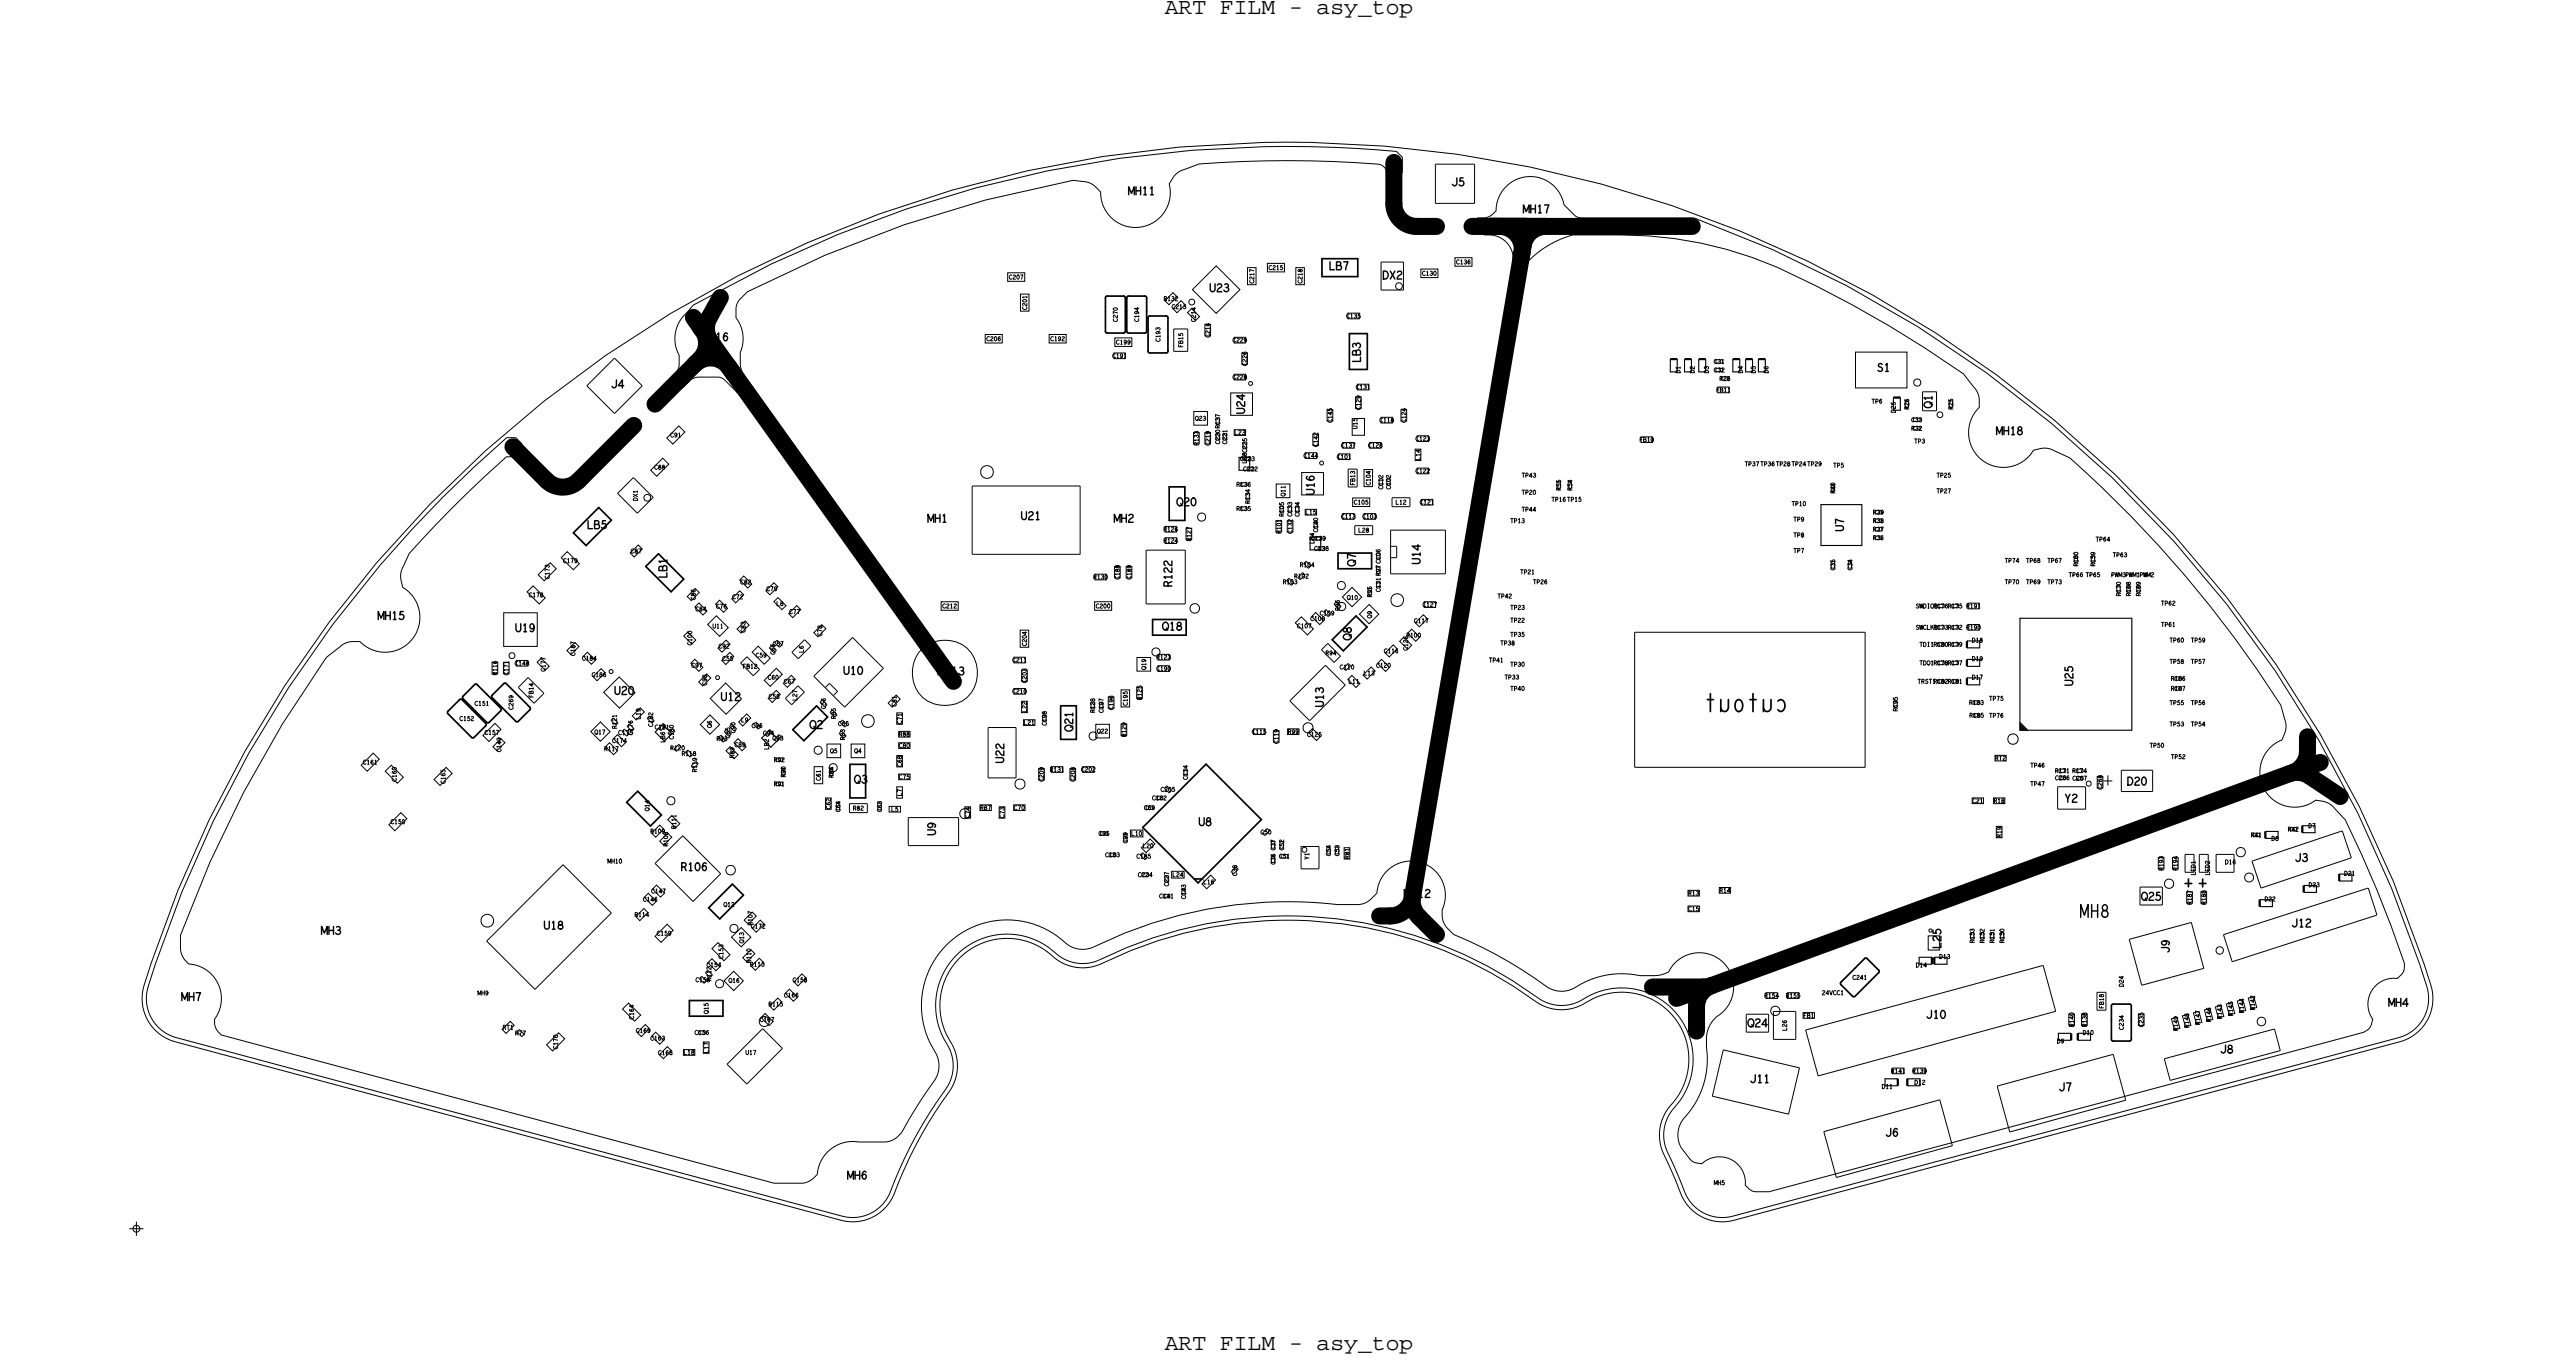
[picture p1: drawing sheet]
<svg xmlns="http://www.w3.org/2000/svg" width="230mm" height="122mm" viewBox="0 0 230 122" stroke-linecap="round" stroke-linejoin="round" font-family="sans-serif">
<defs><g id="words">
<g font-size="2.1">
<text x="104.1" y="1.2">ART FILM - asy_top</text>
<text x="104.1" y="120.6">ART FILM - asy_top</text>
</g>
<g font-size=".7">
<text x="100.8" y="17.4">MH11</text>
<text x="172.7" y="36.4" transform="rotate(-90 172.7 36.4)">Q1</text>
<text x="82.9" y="46.7">MH1</text>
<text x="103.9" y="56.3">Q18</text>
<text x="83.8" y="60.3">MH13</text>
<text x="95.9" y="65.3" transform="rotate(-90 95.9 65.3)">Q21</text>
<text x="118.3" y="63.2" transform="rotate(-90 118.3 63.2)">U13</text>
<text x="76.4" y="70">Q3</text>
<text x="28.7" y="83.5">MH3</text>
<text x="156.4" y="96.7">J11</text>
</g>
<g font-size=".4">
<text x="104" y="26.9">R132</text>
<text x="121.2" y="34.8">C131</text>
<text x="153.2" y="33.2">C32</text>
<text x="153.2" y="32.5">C31</text>
<text x="153.4" y="35">FB11</text>
<text x="153.7" y="34">R28</text>
<text x="106.8" y="37.6">Q23</text>
<text x="107.1" y="39.8" transform="rotate(-90 107.1 39.8)">R133</text>
<text x="109" y="39.7" transform="rotate(-90 109 39.7)">C220 R137</text>
<text x="109.7" y="39.7" transform="rotate(-90 109.7 39.7)">C221</text>
<text x="110.9" y="41.2">C223</text>
<text x="111.4" y="41.4" transform="rotate(-90 111.4 41.4)">LB8C225</text>
<text x="170.6" y="36.6" transform="rotate(-90 170.6 36.6)">R26</text>
<text x="170.8" y="38.5">R32</text>
<text x="170.8" y="37.7">C33</text>
<text x="174.6" y="36.6" transform="rotate(-90 174.6 36.6)">R25</text>
<text x="110.5" y="45.6">R135</text>
<text x="110.5" y="43.5">R136</text>
<text x="111.1" y="42.1">C222</text>
<text x="111.7" y="45" transform="rotate(-90 111.7 45)">R134</text>
<text x="114.5" y="47.7" transform="rotate(-90 114.5 47.7)">R101</text>
<text x="114.7" y="46.1" transform="rotate(-90 114.7 46.1)">R105</text>
<text x="114.9" y="44.3" transform="rotate(-90 114.9 44.3)">Q11</text>
<text x="115.5" y="47.7" transform="rotate(-90 115.5 47.7)">C132 C133</text>
<text x="116.1" y="46.1" transform="rotate(-90 116.1 46.1)">C134</text>
<text x="117.8" y="47.5" transform="rotate(-90 117.8 47.5)">C140</text>
<text x="119.9" y="46.3">C113</text>
<text x="121.1" y="43.4" transform="rotate(-90 121.1 43.4)">FB13</text>
<text x="123.6" y="43.7" transform="rotate(-90 123.6 43.7)">C112</text>
<text x="124.3" y="43.7" transform="rotate(-90 124.3 43.7)">C102</text>
<text x="139.5" y="43.8" transform="rotate(-90 139.5 43.8)">R55</text>
<text x="140.5" y="43.8" transform="rotate(-90 140.5 43.8)">R54</text>
<text x="164" y="44.1" transform="rotate(-90 164 44.1)">R40</text>
<text x="167.4" y="45.9">R39</text>
<text x="167.4" y="46.7">R38</text>
<text x="167.4" y="47.5">R37</text>
<text x="97.7" y="51.7">R130</text>
<text x="114.7" y="52.2">R103</text>
<text x="115.7" y="51.7">R102</text>
<text x="116.2" y="50.6">R104</text>
<text x="117.2" y="48.3">C139</text>
<text x="117.5" y="48.6" transform="rotate(-90 117.5 48.6)">LB4</text>
<text x="117.5" y="49.2">C138</text>
<text x="120.4" y="53.6">Q10</text>
<text x="122.6" y="53.3" transform="rotate(-90 122.6 53.3)">R95</text>
<text x="123.4" y="52.9" transform="rotate(-90 123.4 52.9)">C111 R97 C106</text>
<text x="164" y="50.9" transform="rotate(-90 164 50.9)">C35</text>
<text x="165.5" y="50.9" transform="rotate(-90 165.5 50.9)">C34</text>
<text x="167.4" y="48.2">R36</text>
<text x="185.7" y="50.6" transform="rotate(-90 185.7 50.6)">R160</text>
<text x="187.3" y="50.6" transform="rotate(-90 187.3 50.6)">R159</text>
<text x="189.5" y="53.3" transform="rotate(-90 189.5 53.3)">R170</text>
<text x="190.4" y="53.3" transform="rotate(-90 190.4 53.3)">R168</text>
<text x="191.3" y="53.3" transform="rotate(-90 191.3 53.3)">R169</text>
<text x="63.7" y="56.1">U11</text>
<text x="69.1" y="57.7">C57</text>
<text x="69.3" y="58.5" transform="rotate(-90 69.3 58.5)">C66</text>
<text x="102.4" y="59.8" transform="rotate(-90 102.4 59.8)">Q19</text>
<text x="103.4" y="58.9">R123</text>
<text x="118" y="55">C109</text>
<text x="119.7" y="54.6" transform="rotate(-90 119.7 54.6)">R96</text>
<text x="119.8" y="59.8">C110</text>
<text x="171.2" y="54.3">SWDIO1</text>
<text x="171.2" y="56.2">SWCLK1</text>
<text x="171.6" y="59.4">TDO1R178R177</text>
<text x="171.6" y="57.8">TDI1R180R179</text>
<text x="172.8" y="54.3">R176R175</text>
<text x="172.8" y="56.2">R173R172</text>
<text x="175.8" y="54.3">R191</text>
<text x="44.4" y="60.3" transform="rotate(-90 44.4 60.3)">R116</text>
<text x="53.1" y="65.6">Q17</text>
<text x="55.1" y="65.1" transform="rotate(-90 55.1 65.1)">R121</text>
<text x="55.3" y="65.6">C175</text>
<text x="56.6" y="65.6" transform="rotate(-90 56.6 65.6)">C176</text>
<text x="58.4" y="64.9" transform="rotate(-90 58.4 64.9)">C182</text>
<text x="58.5" y="65.1">C181</text>
<text x="65.2" y="65.9" transform="rotate(-90 65.2 65.9)">C85</text>
<text x="65.7" y="65.5" transform="rotate(-90 65.7 65.5)">C90</text>
<text x="67.2" y="65">C96</text>
<text x="68.2" y="65.7">C94</text>
<text x="73.8" y="63.3" transform="rotate(-90 73.8 63.3)">C56</text>
<text x="74.7" y="64.2" transform="rotate(-90 74.7 64.2)">R85</text>
<text x="74.9" y="64.8">C65</text>
<text x="93.5" y="64.8" transform="rotate(-90 93.5 64.8)">C198</text>
<text x="97.9" y="63.7" transform="rotate(-90 97.9 63.7)">R128</text>
<text x="98.6" y="63.7" transform="rotate(-90 98.6 63.7)">C197</text>
<text x="120.5" y="61.1">L11</text>
<text x="121.9" y="60.3">L13</text>
<text x="169.6" y="63.5" transform="rotate(-90 169.6 63.5)">R195</text>
<text x="171.4" y="61.1">TRST1R182R181</text>
<text x="176" y="62.9">R183</text>
<text x="176" y="64.1">R185</text>
<text x="194" y="60.8">R166</text>
<text x="194" y="61.7">R167</text>
<text x="54" y="67.1">R117</text>
<text x="59.9" y="67">R120</text>
<text x="60.2" y="66" transform="rotate(-90 60.2 66)">C180</text>
<text x="60.9" y="67.5">R118</text>
<text x="62.3" y="69" transform="rotate(-90 62.3 69)">R119</text>
<text x="64.1" y="66.2">R93</text>
<text x="69" y="66.1">C93</text>
<text x="69.2" y="70.2">R91</text>
<text x="69.2" y="68.1">R92</text>
<text x="70.2" y="69.4" transform="rotate(-90 70.2 69.4)">R90</text>
<text x="74.5" y="69.5" transform="rotate(-90 74.5 69.5)">R84</text>
<text x="75.5" y="66.1" transform="rotate(-90 75.5 66.1)">R83</text>
<text x="93.8" y="68.9">R131</text>
<text x="103" y="71.5">C162</text>
<text x="106.2" y="69.7" transform="rotate(-90 106.2 69.7)">C114</text>
<text x="178.2" y="71.7">R18</text>
<text x="183.7" y="69">R171 R174</text>
<text x="183.7" y="69.7">C266</text>
<text x="185.2" y="69.7">C267</text>
<text x="58" y="72.4" transform="rotate(-90 58 72.4)">Q14</text>
<text x="60.4" y="74" transform="rotate(-90 60.4 74)">R111</text>
<text x="75.1" y="72.5" transform="rotate(-90 75.1 72.5)">C64</text>
<text x="78.8" y="72.5" transform="rotate(-90 78.8 72.5)">C63</text>
<text x="98.2" y="74.6">C95</text>
<text x="98.8" y="76.6">C183</text>
<text x="100.8" y="75.3" transform="rotate(-90 100.8 75.3)">C99</text>
<text x="101.6" y="76.7">C185</text>
<text x="102.3" y="72.3">C69</text>
<text x="112.7" y="74.5">C50</text>
<text x="114" y="77.2" transform="rotate(-90 114 77.2)">C36</text>
<text x="114" y="76" transform="rotate(-90 114 76)">C37</text>
<text x="114.3" y="76.7">C51</text>
<text x="114.7" y="76" transform="rotate(-90 114.7 76)">C52</text>
<text x="118.9" y="76.5" transform="rotate(-90 118.9 76.5)">C54</text>
<text x="119.7" y="76.5" transform="rotate(-90 119.7 76.5)">C53</text>
<text x="120.6" y="76.7" transform="rotate(-90 120.6 76.7)">R81</text>
<text x="178.9" y="74.8" transform="rotate(-90 178.9 74.8)">R19</text>
<text x="193.4" y="77.8" transform="rotate(-90 193.4 77.8)">R193</text>
<text x="201.2" y="74.8">R41</text>
<text x="204.5" y="74.3">R42</text>
<text x="56.7" y="81.9">R114</text>
<text x="64.7" y="81">Q12</text>
<text x="101.7" y="78.3">C224</text>
<text x="103.6" y="80.2">C141</text>
<text x="104.5" y="79.2" transform="rotate(-90 104.5 79.2)">C227</text>
<text x="106" y="80.3" transform="rotate(-90 106 80.3)">C143</text>
<text x="110.6" y="78.2" transform="rotate(-90 110.6 78.2)">C38</text>
<text x="150.9" y="80">R13</text>
<text x="153.7" y="79.7">R14</text>
<text x="62.2" y="87.7">C155</text>
<text x="63.6" y="87.6" transform="rotate(-90 63.6 87.6)">R112</text>
<text x="65.1" y="87.8">Q16</text>
<text x="66.5" y="84.2" transform="rotate(-90 66.5 84.2)">Q13</text>
<text x="67" y="86.3">R113</text>
<text x="67.1" y="86" transform="rotate(-90 67.1 86)">R110</text>
<text x="68.7" y="89.9">R115</text>
<text x="173.3" y="85.6">D13</text>
<text x="176.5" y="84.2" transform="rotate(-90 176.5 84.2)">R153</text>
<text x="177.4" y="84.2" transform="rotate(-90 177.4 84.2)">R152</text>
<text x="178.2" y="84.2" transform="rotate(-90 178.2 84.2)">R151</text>
<text x="179.1" y="84.2" transform="rotate(-90 179.1 84.2)">R150</text>
<text x="44.9" y="92">RT1</text>
<text x="46" y="92.5">R77</text>
<text x="62.1" y="92.4">C156</text>
<text x="63.3" y="90.6" transform="rotate(-90 63.3 90.6)">Q15</text>
<text x="161.2" y="90.9">FB1</text>
<text x="169" y="95.9">R141</text>
<text x="170.9" y="95.9">R139</text>
<text x="186.5" y="91.7" transform="rotate(-90 186.5 91.7)">R138</text>
<text x="198.6" y="91" transform="rotate(-90 198.6 91)">R143</text>
<text x="168.2" y="97.2">D11</text>
</g>
</g></defs>
<!-- layer: Board Outline -->
<g fill="none" stroke="#000" stroke-width=".09">
<path d="M62 27.2a106.6 106.6 0 0 1 62.8-13.7l.5 .6v1.3l-.3 .4h-1a.9 .9 0 0 0-.9-1.1 105.3 105.3 0 0 0-15.9-.1l-1.8 .7-.4 .4-.5 .7a3.1 3.1 0 0 1-2.6 3.9 3.1 3.1 0 0 1-3.5-3.2l-.6-.5-.4-.2-1.5-.3a105.4 105.4 0 0 0-29.1 10l-.8 .8-.2 .6a1.72 1.72 0 0 0 .3 1.4 3.1 3.1 0 0 1 .1 2.6v1.3l.5 1.2 .1 .5v.5l-.5 .5-1.6-1.6-.4-.2h-2.1l-.5 .2-.6 .7h-.6l-.3-.3v-.7l.4-.5 .1-.5a2.36 2.36 0 0 0-.2-1.4 3.2 3.2 0 0 1 1.1-3.5zM38.4 45.1a107 107 0 0 1 179 43.4 4 4 0 0 1-2.9 4.6l-59.5 15.9a4.1 4.1 0 0 1-5-3l-.8-1.8a5.8 5.8 0 0 1-.9-2.7 4.5 4.5 0 0 1 1.5-3.4 6 6 0 0 0-.7-7.8 6 6 0 0 0-7.8-.5 4 4 0 0 1-4.1-.4 37.6 37.6 0 0 0-39.1-3.2 4.1 4.1 0 0 1-4.3-1 6 6 0 0 0-8 .3 6 6 0 0 0-.6 8 4 4 0 0 1-.4 4.1 42.8 42.8 0 0 0-5.2 9.6 4 4 0 0 1-4.4 1.8l-59.5-15.9a4 4 0 0 1-2.8-5.1 107 107 0 0 1 25.5-42.9zM39.6 44.4l2.8-2.7 2.9-2.6h.8l.5 .5v1l-.2 .2h-1.1l-4.3 4-4.4 4.7-.6 1.3-.2 .5 .2 1.2 .3 .1a3.1 3.1 0 0 1 .5 4.6 3.1 3.1 0 0 1-4.6 .1h-.8l-.5 .2-1.7 1.2a105.3 105.3 0 0 0-13.1 24.8l.1 1.5 .4 .8a.64 .64 0 0 0 .7 .4 3.1 3.1 0 0 1 1.9 4.8l.1 .8 .5 .7 49.4 13.2 2.8-.1 .7-.3 .3-.4 .1-.2a3.2 3.2 0 0 1 3.6-2.7h2.6l.4-.1 .4-.2 .5-.5 1.4-2.4 1.6-2.3a2.35 2.35 0 0 0 0-2.6 7.7 7.7 0 0 1 1.7-10.1 7.7 7.7 0 0 1 10.2 .7 2.35 2.35 0 0 0 2.3 .1 39.2 39.2 0 0 1 21.7-3.8h1.9l.5-.1 .7-.4 .5-.5v-.3a3.1 3.1 0 0 1 3.9-2.5 3.1 3.1 0 0 1 1.9 4.3l.1 .9 .3 .7 .6 .6 1.5 .6a64.7 64.7 0 0 1 7.3 4.3l.9 .2 .8-.2a8.1 8.1 0 0 1 6.2-1.2l1.7-.1a1.32 1.32 0 0 0 1.2-.9 3.1 3.1 0 0 1 4.8 .1 3.1 3.1 0 0 1-1 4.7l-.4 .5-.3 .8v1.8a8 8 0 0 1-2.3 6.1 2.36 2.36 0 0 0 0 2.3l.9 1.2 .3 .2 .6 .1a2.32 2.32 0 0 1 2.6-.4 2.32 2.32 0 0 1 1.3 2.3l.4 .4 .3 .1 1.4 .1 53.2-14.3 .5-.4 .3-.8a2.32 2.32 0 0 1-.1-2.5 2.32 2.32 0 0 1 2.3-1.1l.5-.6 .1-.7a105.4 105.4 0 0 0-5.3-12.9l-1.4-1.4-.4-.2-.8-.1a3.1 3.1 0 0 1-4.6-1 3.1 3.1 0 0 1 1.6-4.4l.3-.8v-.5l-.4-1.8a105.4 105.4 0 0 0-18.9-22.1l-1.9-.8-.6-.1-.7 .2a3.1 3.1 0 0 1-4.7 .9 3.1 3.1 0 0 1-.2-4.7v-.8l-.1-.5-1.3-1.7a105.3 105.3 0 0 0-16.6-9.5 35.1 35.1 0 0 0-14-2.9h-4.3l-.6 .2a9 9 0 0 0-3.6 2.3h-.9l-.2-.2a2.16 2.16 0 0 0-2.2-2.3h-.4l-.9-.9v-.4l.3-.2 .7-.1 .6-.3a.61 .61 0 0 0 .4-.7 3.1 3.1 0 0 1 2.9-2.6 3.1 3.1 0 0 1 3.1 2.5l1 1 .4 .2h10.2a106.4 106.4 0 0 1 65.6 69.1 3.6 3.6 0 0 1-2.6 4.1l-59.7 16a3.6 3.6 0 0 1-4.1-2.3l-1-2.3a5.5 5.5 0 0 1-.9-2.7 3.6 3.6 0 0 1 1-2.5 6.4 6.4 0 0 0 0-8.6 6.4 6.4 0 0 0-8.6-.8 3.6 3.6 0 0 1-3.7-.4 38 38 0 0 0-39.5-3.2 3.6 3.6 0 0 1-3.6-.8 6.4 6.4 0 0 0-8.6 0 6.4 6.4 0 0 0-.8 8.6 3.6 3.6 0 0 1-.4 3.6 43.2 43.2 0 0 0-5.2 9.7 3.6 3.6 0 0 1-4 1.6l-59.8-16a3.6 3.6 0 0 1-2.3-4.5 106.6 106.6 0 0 1 26.4-43.7zM146.1 56.5h20.6zM146.1 56.5v12zM166.7 56.5v12zM146.1 68.5h20.6z"/>
<circle cx="84.5" cy="60.1" r="2.93"/>
</g>
<g fill="none" stroke="#000" stroke-width="1.5">
<path d="M124.6 14.5v3.7zM124.6 18.2a2.03 2.03 0 0 0 2 2M45.8 39.9l3.1 3zM56.6 38l-4.9 4.9zM58.5 36.1l4.1-4zM62 28.4l.8 1.1zM62.1 32.6a2.03 2.03 0 0 1 3.1 .2M62.5 29.1l.3 .4zM62.6 29.3l.2 .2zM62.8 29.5a2.03 2.03 0 0 1-.2 2.6M63.4 28.3a2.03 2.03 0 0 0 .1 2.2M63.5 30.5l2.1 2.9z"/>
<path d="M64.4 26.6l-1 1.7zM65.2 32.8l20 28.1zM126.6 20.2h1.8zM131.6 20.2h2.4zM133.1 20.2h3.3zM133.2 20.2h18.1zM133.2 20.2h5zM134 20.2a2.03 2.03 0 0 1 2 2.4M136 22.6l-9.7 57.5zM136.1 21.9l-.2 1.3zM138.2 20.2a2.03 2.03 0 0 0-2.1 1.7M48.9 42.9a2.03 2.03 0 0 0 2.8 0"/>
<path d="M204.6 69.1l.5-.1h.5l.8 .3M206.2 67.1a2.03 2.03 0 0 1-1.3 1.9M206.2 65.8v1.3zM206.2 68.5l1.2-.4zM206.4 69.3l2.8 1.9zM123.3 81.8h.9zM126.3 80.1a2.03 2.03 0 0 1-2.1 1.7M126.3 80.1v.9l.2 .5 .3 .4M126.8 81.9l1.6 1.6zM147.7 88.2h4.6zM149.9 89.2l2.7-1zM151.6 90v2.1z"/>
<path d="M152.3 88.2l.7-.2a2.03 2.03 0 0 0-1.4 2M153 88l51.6-18.9z"/>
</g>
<!-- layer: Components -->
<g fill="none" stroke="#000" stroke-width=".09">
<path d="M128.3 18.2h3.5zM128.3 14.7v3.5zM128.3 14.7h3.5zM131.8 14.7v3.5zM52.5 34.5l2.4 2.4zM52.5 34.5l2.4-2.5zM54.9 36.9l2.5-2.4zM54.9 32l2.5 2.5zM59.6 39.1l1.1-1 .5 .5-1.1 1.1zM88.1 29.9h1.5v.7h-1.5zM90.1 24.4h1.5v.7h-1.5zM91.2 26.3h.8v1.5h-.8z"/>
<path d="M93.8 29.9h1.5v.7h-1.5zM99.6 31.5h1v.5h-1zM99.6 30.2h1.6v.7h-1.6zM104.8 26.1l.4 .4-.7 .7-.4-.3zM104.9 31.4h1.3zM104.9 29.4h1.3zM104.9 29.4v2zM105.6 26.9l.3 .3-.7 .7-.4-.3zM106.1 27.9l.4-.3 .7 .7-.3 .3zM106.2 29.4v2zM106.3 26.8l.2-.1 .2 .1 .1 .2-.1 .2h-.2h-.2v-.2zM106.7 38.6h.5v1.1h-.5z"/>
<path d="M106.7 36.8h1.2v1.2h-1.2zM107.7 38.6h.5v1.1h-.5zM107.7 29h.5v1h-.5zM108.7 23.8l2.1 2.1-2.1 2.1-2.1-2.1zM110 35.1h2v2h-2zM110.3 38.4h1v.5h-1zM110.3 30.1h1v.5h-1zM110.3 33.4h1v.5h-1zM111 31.5h.5v1h-.5zM111.5 23.9h.8v1.5h-.8zM111.6 34.2l.2-.1 .1 .1v.1l-.1 .1-.2-.1zM113.3 23.5h1.5v.8h-1.5z"/>
<path d="M115.8 23.9h.8v1.5h-.8zM117.3 38.8h.6v1h-.6zM118.6 36.6h.5v1h-.5zM120 39.5h1v.5h-1zM120.5 28h1v.5h-1zM120.9 37.4h1.1v1.5h-1.1zM121.2 35.5h.5v1h-.5zM121.3 34.3h1v.5h-1zM122.4 39.5h1v.5h-1zM123.4 25.9h2zM123.4 23.4v2.5zM123.4 37.3h1.1v.5h-1.1z"/>
<path d="M123.4 23.4h2zM124.8 25.4l.2-.1 .3 .1v.2v.2l-.3 .1-.2-.1-.1-.2zM125.2 36.6h.5v1h-.5zM125.4 23.4v2.5zM126.7 38.9h1v.5h-1zM127 24h1.5v.8h-1.5zM130 23h1.6v.8h-1.6zM146.7 39h1v.5h-1zM149.3 32h.6v.1h-.6zM150.6 32h.5v.1h-.5zM151.9 32h.5v.1h-.5zM153.5 34.6h1.1v.5h-1.1z"/>
<path d="M154.9 32h.6v.1h-.6zM156.1 32h.5v.1h-.5zM157.2 32h.5v.1h-.5zM165.8 31.5h4.6v3.2h-4.6zM169.3 35.5h.5h-.5zM171.1 34l.3-.1 .2 .1 .1 .2-.1 .2-.2 .1-.3-.1v-.2zM171.8 36.7h1.3zM171.8 35h1.3zM171.8 35v1.7zM173.1 35v1.7zM173.2 36.9l.2-.1 .2 .1 .1 .1-.1 .2-.2 .1-.2-.1-.1-.2zM44 59.2h.5v1h-.5z"/>
<path d="M45 59.2h.5v1h-.5zM45 54.7h3v3h-3zM45.6 58.4l.2-.1 .2 .1v.2v.2h-.2h-.2l-.1-.2zM46.2 59h1v.5h-1zM47.7 52.3l1 1.1-.5 .6-1.1-1.1zM48 59.2l.4-.4 .7 .7-.4 .4zM48.1 51.3l1.1-1 .5 .5-1.1 1.1zM50.7 58.1l.7-.7 .3 .4-.7 .7zM50.7 49.3l1.1 1.1-.6 .5-1-1.1zM52.5 58.3l.7 .7-.3 .3-.8-.7zM54.5 59.9l.1-.1 .2 .1v.2l-.2 .1-.1-.1zM55.2 44.1l1.8 1.7z"/>
<path d="M56.6 42.7l-1.4 1.4zM56.6 42.7l1.8 1.7zM57 48.7l.4 .3-.7 .8-.4-.4zM57.6 44.3l.3-.1 .2 .1 .1 .2-.1 .2-.2 .1-.3-.1v-.2zM58.2 42l1-1.1 .6 .6-1.1 1zM58.4 44.4l-1.4 1.4zM61.1 56.8l.4-.3 .7 .7-.4 .3zM61.4 53.3l.7-.7 .4 .3-.7 .7zM62.1 58.9l.7 .7-.3 .4-.8-.7zM62.5 53.9l.7 .7-.4 .3-.7-.7zM63.3 55.8l.7-.8 1.1 1.1-.8 .7zM64 54l.3-.4 .7 .7-.3 .4z"/>
<path d="M64.5 59l.7-.7 .4 .3-.7 .8zM64.9 57.2l.4 .3-.8 .8-.3-.4zM65.4 53.5l.7-.7 .4 .3-.7 .8zM65.9 56.2l.7-.7 .4 .3-.8 .8zM66.1 51.8l.4-.3 .7 .7-.4 .3zM66.2 59.2l1.1 1.2zM66.2 59.2l.6-.5zM66.8 58.7l1.1 1.1zM67.8 57.7l1 1.1-.5 .5-1.1-1zM67.9 59.8l-.6 .6zM68.8 57.9l.2-.2zM68.8 57.9l.4 .4z"/>
<path d="M69.2 52.1l.3 .3-.7 .7-.3-.3zM69.2 53.7l.3-.3 .8 .7-.4 .4zM69.2 57.4l.3-.2zM69.4 59.7l.5 .5-1.1 1.1-.5-.5zM69.5 57.2l.4 .4zM70.8 58.3l1.1-1.2zM70.8 58.3l.5 .5zM71.2 54.1l.4 .4-.7 .7-.4-.4zM71.9 57.1l.6 .6zM72.5 57.7l-1.2 1.1zM73.5 55.8l.3 .4-.7 .7-.4-.4zM76.2 56.9l2.8 2.8z"/>
<path d="M79 59.7l-3.5 3.5zM84.1 53.8h1.5v.7h-1.5zM86.9 43.4h9.6zM86.9 43.4v6.1zM86.9 49.5h9.6zM90.6 58.7h1v.5h-1zM91.2 56.3h.7v1.5h-.7zM91.3 59.8h.5v1.1h-.5zM96.5 43.4v6.1zM97.8 53.8h1.6v.7h-1.6zM97.9 51.3h1v.5h-1zM99.6 50.6h.5v1h-.5z"/>
<path d="M100.7 50.6h.5v1h-.5zM101.6 58.7h1.2v1.3h-1.2zM102.4 53.9h3.5zM102.4 49.1h3.5zM102.4 49.1v4.8zM103.1 58l.2-.1 .3 .1 .1 .2-.1 .3-.3 .1-.2-.1-.1-.3zM103.5 59.5h1v.5h-1zM103.5 58.5h1v.5h-1zM104.1 47h1.1v.5h-1.1zM104.1 48h1.1v.5h-1.1zM105.9 49.1v4.8zM106 47.2h.5v1h-.5z"/>
<path d="M107.1 45.9l.3-.1 .3 .1 .1 .3-.1 .2-.3 .2-.3-.2-.1-.2zM114 46.5h.6v1h-.6zM114.1 43.2h1.2v1.3h-1.2zM115.1 46.5h.5v1h-.5zM115.2 51.7l-.2 .2zM115.2 51.7l.4 .4zM116.3 55.1l1.1 1.1-.5 .5-1.1-1.1zM116.3 42.2h2v2h-2zM116.4 51.1l-.4 .5zM116.4 51.1l.3 .3zM116.5 50.3l.2-.2zM116.7 45.5h1v.5h-1z"/>
<path d="M116.7 40.4h1v.6h-1zM116.7 50.1l.5 .5zM117.2 55.1l.4-.4 .7 .7-.3 .4zM118 41.3l.1-.1 .2 .1v.1l-.2 .1-.1-.1zM118.1 58l1.1 1.2zM118.1 58l.6-.5zM118.3 54.7l.2-.2zM118.5 59.4l-3.2 3.2zM118.5 59.4l1.7 1.8zM118.5 54.5l.4 .4zM118.7 57.5l1.1 1.1zM119.2 54l.2-.2z"/>
<path d="M119.2 54l.5 .4zM119.2 59.2l.6-.6zM119.6 52.1l.3-.2 .3 .2 .1 .2-.1 .3-.3 .1-.3-.1-.1-.3zM119.6 40.5h1.1v.6h-1.1zM119.7 53.9l.2-.1 .3 .1 .1 .3-.1 .2-.3 .1-.2-.1-.1-.2zM120 53.3l.8-.8 .9 .8-.9 .9zM120 45.9h1v.5h-1zM120.1 59.7l.4-.4zM120.5 41.9h.8zM120.5 41.9v1.6zM120.5 43.5h.8zM120.5 59.3l.2 .2z"/>
<path d="M120.9 44.5h1.5v.7h-1.5zM121.1 47h1.6zM121.1 47v.8zM121.1 47.8h1.6zM121.3 41.9v1.6zM121.9 41.9h.8v1.6h-.8zM121.9 45.9h1v.5h-1zM122.4 54l.8 .9-.8 .8-.9-.8zM122.6 59.6l.3 .3-.7 .8-.4-.4zM122.7 47v.8zM123.1 59.3l.4-.4 .7 .7-.4 .4zM124.3 47.4h4.9z"/>
<path d="M124.3 47.4v3.9zM124.3 51.3h4.9zM124.3 48.8h.5zM124.3 49.8h.5zM124.4 45.3h1.6zM124.4 44.5h1.6zM124.4 44.5v.8zM124.5 57.6l.4 .4-.7 .7-.4-.4zM124.8 48.8v1zM125.1 57.3l.4-.4 .7 .7-.4 .4zM125.8 56.6l.4-.4 .7 .7-.4 .4zM126 44.5v.8z"/>
<path d="M126.5 40.1h.5v1h-.5zM126.7 41.8h1v.5h-1zM127 44.6h1.1v.5h-1.1zM127.2 54.9l.4 .4-.7 .7-.4-.4zM127.3 53.8h1v.5h-1zM129.2 47.4v3.9zM175.8 58.9v.6zM175.8 57.3v.5zM175.9 53.9h1v.5h-1zM175.9 55.8h1v.5h-1zM32.3 68.4l1.1-1.1 .5 .5-1.1 1.1zM35 68.4l1.1 1-.6 .6-1.1-1.1z"/>
<path d="M35.8 72.6l.6 .5-1.1 1.1-.5-.5zM39.9 68.6l.5 .5-1.1 1.1-.5-.6zM43.2 65.7l1-1.1 .6 .6-1.1 1zM44.1 66.7l.7-.7 .3 .3-.7 .8zM46.3 61.4l.9-.9zM46.3 61.4l1.4 1.4zM47.2 60.5l1.4 1.4zM48.6 61.9l-.9 .9zM50.3 77.2l-6.8 6.9zM50.3 77.2l4.3 4.4zM53 60.4l.7-.7 .4 .4-.7 .7zM53.7 64.5l.8 .9-.8 .8-.9-.8z"/>
<path d="M54 61.8l1.3-1.3 1.5 1.4-1.4 1.4zM54.5 66.3l.7 .8-.4 .3-.7-.7zM54.6 64.4l.4 .4zM54.8 64.1l-.2 .3zM55.2 65.6l.7 .7-.3 .4-.8-.7zM55.6 65.3l.2-.2zM55.8 65.1l.4 .5zM56 64.9l.3-.2zM56 64.9l.5 .4zM56.5 64l.7-.8 .4 .4-.7 .7zM57.8 64.2l.3-.2zM57.8 64.2l.5 .4z"/>
<path d="M58.3 79.4l.4-.3 .7 .7-.4 .3zM58.6 77.1l2.4-2.4zM58.6 77.1l3.3 3.4zM58.9 65.1l.4-.5zM59 75.1l.7-.7 .3 .4-.7 .7zM59 73.7l.3 .4-.7 .7-.4-.4zM59.3 64.6l.2 .2zM59.7 65.5l.2 .2zM59.7 71.3l.3-.1 .2 .1 .1 .2-.1 .3-.2 .1-.3-.1-.1-.3zM60 72.9l.8 .7-.4 .3-.7-.7zM60.1 65.1l-.4 .4zM60.2 66.9l.5-.4z"/>
<path d="M60.7 66.5l.2 .2zM61 74.7l3.4 3.3zM61.3 67.2l.2-.2zM61.5 67l.4 .4zM61.8 68.4l.4-.4zM61.8 68.4l.2 .2zM62.5 60.9l.7-.7 .3 .4-.7 .7zM62.6 64.7l.9-.8 .8 .8-.8 .9zM63.5 62.4l1.4-1.4 1.4 1.4-1.4 1.4zM64 60.4h.1h.2v.2l-.2 .1-.1-.1zM64.2 65.9l.2-.2zM64.4 78l-2.5 2.5z"/>
<path d="M64.4 65.7l.5 .4zM64.7 65.4l.2-.3zM64.7 65.4l.5 .4zM65.2 64.9l.2-.2zM65.2 64.9l.4 .4zM65.3 66.7l.7 .7-.4 .4-.7-.7zM66 66l.7 .7-.4 .4-.7-.8zM66 64.5l.7-.7 .4 .3-.7 .8zM67.4 64.7l.2-.2zM67.6 64.5l.4 .4zM68.4 65.6l.4-.4zM68.7 62.4l.7-.7 .3 .3-.7 .8z"/>
<path d="M68.8 65.2l.2 .2zM69.2 66l.4-.4zM69.6 65.6l.3 .2zM70.2 62.4l1.1-1.1zM70.2 62.4l.6 .6zM70.7 60.3l.4 .4-.7 .7-.4-.4zM71.3 61.3l.6 .5zM71.9 61.8l-1.1 1.2zM72.7 60.4l2.8 2.8zM72.7 60.4l3.5-3.5zM72.8 68.5h.7v1.5h-.7zM72.9 66.8l.2-.1 .3 .1 .1 .2-.1 .3-.3 .1-.2-.1-.1-.3z"/>
<path d="M73.3 62.7l.2-.2zM73.3 62.7l.4 .5zM73.8 71.3h.5v1h-.5zM73.9 66.5h1.2v1.2h-1.2zM74.1 61l.8 .8zM74.1 61l-.3 .4zM74.2 63.6l.2-.2zM74.2 63.6l.4 .5zM74.2 68.3l.3-.1 .2 .1 .1 .3-.1 .2-.2 .1-.3-.1-.1-.2zM74.9 61.8l-.4 .3zM75 65.5l.2-.2zM75 65.5l.4 .4z"/>
<path d="M75.1 64.5l.2-.2zM75.3 64.3l.4 .4zM75.9 71.8v.8zM75.9 71.8h1.6zM75.9 72.6h1.6zM76.1 66.5h1.2v1.2h-1.2zM77.5 71.8v.8zM79.5 72h1v.5h-1zM80.1 62.1l.4 .3-.8 .8-.3-.4zM80.2 70.3h.5v1h-.5zM80.2 67.5h.5v1h-.5zM80.2 63.7h.5v1h-.5z"/>
<path d="M80.3 66.3h1v.6h-1zM80.3 65.3h1v.5h-1zM80.3 69.1h1v.6h-1zM81.2 73v2.5zM81.2 73h4.5zM81.2 75.5h4.5zM85.7 73v2.5zM86.2 72.1h.6v1h-.6zM87.6 71.9h1v.5h-1zM88.3 69.5h2.5zM88.3 65v4.5zM88.3 65h2.5z"/>
<path d="M89.3 72.1h.5v1h-.5zM90.6 71.9h1v.5h-1zM90.6 61.5h1v.5h-1zM90.8 65v4.5zM91.3 62.6h.5v1.1h-.5zM91.5 64.3h1v.5h-1zM92.8 68.7h.5v1h-.5zM94 68.5h1v.5h-1zM95.6 68.7h.5v1h-.5zM96.8 68.5h1v.5h-1zM97.4 65.5l.3-.1 .3 .1 .1 .2-.1 .3-.3 .1-.3-.1-.1-.3zM97.9 64.7h1.3v1.2h-1.3z"/>
<path d="M99.1 62.3h.5v1h-.5zM100.2 64.7h.5v1h-.5zM100.2 61.6h.8v1.6h-.8zM101 74.2h1.2v.6h-1.2zM101.6 61.4h.5v1h-.5zM102 75.7l.8-.8 .4 .5-.8 .8zM102.1 76.2l-.2 .2zM102.1 76.2l.5 .4zM104.1 70.4l.2-.2zM104.1 70.4l.4 .4zM104.3 70.2l.4 .4zM104.7 70.6l-.2 .2z"/>
<path d="M104.7 77.8h1.1v.6h-1.1zM107.4 79l.8-.8 .4 .4-.7 .8zM110 77.9l.5-.5zM110 77.9l.3 .2zM112 65.1h1.1v.5h-1.1zM112.8 74.4l.5-.4zM113.3 74l.2 .2zM113.8 65.3h.5v1h-.5zM115.1 65.1h1v.5h-1zM115.3 62.6l1.8 1.8zM116.3 75.6h1.6zM116.3 75.6v2z"/>
<path d="M116.3 77.6h1.6zM116.4 75.8l.2-.1 .2 .1v.3h-.2h-.2zM117 65.4l.3-.3 .7 .7-.3 .4zM117.1 64.4l3.1-3.2zM117.9 75.6v2zM120.1 75.7h.6v1h-.6zM120.8 60.3l.8 .8-.4 .3-.7-.7zM150.9 79.5h1v.5h-1zM153.7 79.3h1v.5h-1zM175.8 60.6v.5zM176.3 71.3h1v.5h-1zM178.2 71.3h1v.5h-1z"/>
<path d="M178.3 67.5h1v.5h-1zM178.4 73.8h.5v1h-.5zM183.9 70.3h2.5zM183.9 70.3v2zM183.9 72.3h2.5zM186.4 70.3v2zM186.5 69.8h.2h.2v.4h-.2h-.2zM187.5 69.4h.5v1h-.5zM188 69.8h.8zM188.4 69.3v.9zM189.6 68.8v1.9zM189.6 68.8h2.8z"/>
<path d="M189.6 70.7h2.8zM191.3 79.2h2zM191.3 79.2v1.6zM192.4 68.8v1.9zM192.9 76.6h.5v1h-.5zM193.3 79.2v1.6zM194.2 76.6h.5v1h-.5zM195.3 76.3h.8zM195.3 76.3v1.6zM195.3 77.9h.8zM195.5 79.7h.5v1h-.5zM196.1 76.3v1.6z"/>
<path d="M196.6 76.3h.8zM196.6 76.3v1.6zM196.6 77.9h.8zM196.7 79.7h.5v1h-.5zM197.4 76.3v1.6zM198.1 76.3h1.6zM198.1 76.3v1.6zM198.1 77.9h1.6zM199.7 76.3v1.6zM201.3 76.9l8.1-2.7zM201.3 76.9l.8 2.4zM202.1 79.3l8.1-2.7z"/>
<path d="M202.4 74.3h.1v.5h-.1zM205.7 73.8h.1v.5h-.1zM205.9 79.1v.6zM209 78.1h.1v.6h-.1zM209.4 74.2l.8 2.4zM211.7 79.3l.8 2.4zM43.5 84.1l4.3 4.3zM44.9 92l.7-.8 .4 .4-.8 .7zM46.2 92.2l.2-.2zM46.4 92l.5 .4zM47.8 88.4l6.8-6.8zM48.9 93.3l1-1 .6 .5-1.1 1.1z"/>
<path d="M56.2 89.6l1.1 1.1-.6 .5-1.1-1.1zM56.8 81.9l.7-.7 .4 .3-.7 .7zM57 92.2l.7-.7 .3 .4-.7 .7zM57.6 80.2l.3-.4 .8 .7-.4 .4zM58.6 83.6l1-1 .6 .5-1.1 1.1zM58.6 92.2l.7 .7-.3 .4-.8-.7zM58.9 94.2l.8-.7 .3 .4-.7 .7zM61.1 93.8h1v.5h-1zM62.7 87.2l-.2 .2zM62.7 87.2l.4 .4zM62.9 93.1h.5v1h-.5zM63 86.9l.5 .4z"/>
<path d="M63.3 86.7l-.3 .2zM63.3 86l.3-.4 .8 .8-.4 .3zM64 87.6l.3-.1 .3 .1 .1 .3-.1 .2-.3 .1-.3-.1v-.2zM64.2 84.2l1.1 1.1-.6 .5-1.1-1.1zM65 95.1l1.8 1.7zM65.3 82.7l.3-.1 .3 .1 .1 .2-.1 .3-.3 .1-.3-.1-.1-.3zM65.6 86.8l.8 .8-.8 .9-.9-.9zM66.2 82.9l.9 .8-.9 .9-.8-.9zM66.5 82.2l.7-.7 .4 .3-.7 .8zM67.1 84.8l.4 .4-.7 .7-.4-.3zM67.9 85.6l.3 .4-.7 .7-.3-.4zM68 82.2l.3 .4-.7 .7-.4-.4z"/>
<path d="M68.2 91.9l-3.2 3.2zM68.2 91.9l1.7 1.8zM68.4 90.5l.7 .8-.4 .3-.7-.7zM68.8 89.9l.7-.7 .4 .3-.7 .7zM69.9 93.7l-3.1 3.1zM70.6 88.4l.7 .7-.4 .3-.7-.7zM71.7 87l.3 .4-.7 .7-.3-.4zM150.9 80.9h1v.5h-1zM153.1 97.9l6.8 1.6zM154 93.8l6.8 1.6zM154 93.8l-.9 4.1zM156.1 90.6h2z"/>
<path d="M156.1 90.6v1.6zM156.1 92.2h2zM157.8 88.7h1.1v.5h-1.1zM158.1 90.6v1.6zM158.5 90.3h2zM158.5 90.3v2.5zM158.5 92.8h2zM159.8 88.7h1v.5h-1zM160.5 90.3v2.5zM160.8 95.4l-.9 4.1zM161.2 90.5h1v.5h-1zM161.4 92l1.1 4.1z"/>
<path d="M161.4 92l21.2-5.8zM162.5 96.1l21.2-5.8zM169.2 95.4h1v.5h-1zM169.6 96.4h.1v.5h-.1zM170.4 96.4h.1v.5h-.1zM171.1 95.4h1v.5h-1zM172.3 83.6h1.1v1.3h-1.1zM172.4 83.1l.1-.1 .2 .1v.1l-.2 .1-.1-.1zM172.6 85.6h.1v.5h-.1zM172.8 85.6h.1v.5h-.1zM173.4 98.2l1.1 4.1zM178.5 97l10.4-2.8z"/>
<path d="M178.5 97l1.1 4.1zM182.6 86.2l1.1 4.1zM184.9 90.6h.5v1h-.5zM185.1 92.4h.1v.5h-.1zM185.7 92.3v.6zM186.1 90.6h.5v1h-.5zM187.4 88.6h.8zM187.4 88.6v1.6zM187.4 90.2h.8zM188.2 88.6v1.6zM188.9 94.2l1.1 4.1zM190.3 83.9l1.1 4.1z"/>
<path d="M190.3 83.9l5.6-1.5zM191.1 90.6h.5v1h-.5zM191.3 80.8h2zM191.4 88l5.6-1.5zM193.5 94.6l.5 1.9zM193.5 94.6l9.8-2.7zM194 96.5l9.8-2.6zM194.1 91l.5-.1 .2 1-.4 .1zM195.1 90.7l.5-.1 .2 1-.5 .1zM195.9 82.4l1.1 4.1zM196.1 90.5l.4-.2 .3 1-.5 .2zM197 90.2l.5-.1 .3 1-.5 .1z"/>
<path d="M198 90l.5-.2 .3 1-.5 .1zM198.2 84.7l.2-.1 .3 .1v.2v.2l-.3 .1-.2-.1-.1-.2zM198.7 83.5l13-4.2zM198.7 83.5l.8 2.4zM199 89.7l.5-.1 .3 .9-.5 .2zM199.5 85.9l12.9-4.2zM200 89.4l.5-.1 .2 1-.5 .1zM201 89.2l.4-.2 .3 1-.5 .1zM201.8 91l.3-.1 .3 .1 .1 .3-.1 .2-.3 .1-.3-.1v-.2zM201.9 80.4h.1v.5h-.1zM203.3 91.9l.5 2zM163 101.1l1.1 4.1z"/>
<path d="M163 101.1l10.4-2.9zM164.1 105.2l10.4-2.9zM179.6 101.1l10.4-2.8z"/>
<circle cx="88.2" cy="42.2" r=".57"/>
<circle cx="106.8" cy="54.4" r=".43"/>
<circle cx="124.9" cy="53.6" r=".57"/>
<circle cx="65.3" cy="77.7" r=".43"/>
<circle cx="77.6" cy="64.4" r=".57"/>
<circle cx="86.2" cy="72.7" r=".45"/>
<circle cx="91.2" cy="70" r=".45"/>
<circle cx="116.9" cy="65" r=".45"/>
<circle cx="179.9" cy="66" r=".47"/>
<circle cx="193.9" cy="78.9" r=".42"/>
<circle cx="200.3" cy="76.1" r=".42"/>
<circle cx="201" cy="78.4" r=".4"/>
<circle cx="43.6" cy="82.3" r=".57"/>
<circle cx="68.3" cy="91.3" r=".45"/>
<circle cx="158.7" cy="90.3" r=".42"/>
</g>
<g fill="none" stroke="#000" stroke-width=".15">
<path d="M98.8 26.6v1.2zM98.8 27.8v1.8zM98.8 29.6l.2 .2M99 26.4h1.4zM99 29.8h1.4zM99 26.4l-.2 .2M100.4 26.4l.2 .2M100.6 26.6v1.2zM100.6 27.8v1.8zM100.6 29.6l-.2 .2M100.7 26.6v1.2zM100.7 27.8v1.8z"/>
<path d="M100.7 29.6l.2 .2M100.9 26.4h1.4zM100.9 29.8h1.4zM100.9 26.4l-.2 .2M102.3 26.4l.2 .2M102.5 29.6l-.2 .2M102.5 26.6v1.2zM102.5 27.8v1.8zM102.6 28.4v1.7zM102.6 31.4l.2 .1M102.6 30.1v1.3zM102.8 28.2l-.2 .2"/>
<path d="M102.8 28.2h1.4zM102.8 31.5h1.4zM104.2 28.2l.2 .2M104.4 31.4l-.2 .1M104.4 28.4v1.7zM104.4 30.1v1.3zM118.2 23.1h3.2zM118.2 23.1v1.6zM118.2 24.7h3.2zM120.6 29.8h1.6zM120.6 33h1.6zM120.6 29.8v3.2z"/>
<path d="M121.4 23.1v1.6zM122.2 29.8v3.2zM51.3 47.6l1.1 1.1zM52.4 48.7l2.2-2.2zM53.5 45.3l1.1 1.2zM53.5 45.3l-2.2 2.3zM57.7 50.6l2.3 2.3zM58.9 49.5l-1.2 1.1zM58.9 49.5l2.2 2.2zM60 52.9l1.1-1.2zM103 55.3h3zM103 55.3v1.4z"/>
<path d="M103 56.7h3zM104.5 43.5h1.4zM104.5 46.5h1.4zM104.5 43.5v3zM105.9 43.5v3zM106 55.3v1.4zM119.1 57.1l1 1zM119.6 50.8h3zM119.6 49.4h3zM119.6 49.4v1.4zM120.1 58.1l2.1-2.1zM121.2 55l1 1z"/>
<path d="M121.2 55l-2.1 2.1zM122.6 49.4v1.4zM40 63.5l1.1-1zM40 63.5v.3M40 63.8l.9 .8zM40.9 64.6l1.3 1.3zM41.1 62.5h.2M41.3 62.5l.9 .9zM41.4 62.2v.2M41.4 62.4l.9 .9zM42.2 63.4l1.2 1.2zM42.3 63.3l1.2 1.2z"/>
<path d="M42.4 65.9h-.2M42.4 61.2l-1 1zM42.4 61.2h.2M42.6 61.2l.9 .8zM43.4 64.6v.2M43.4 64.8l-1 1.1zM43.5 64.5h.2M43.5 62l1.3 1.3zM43.7 64.5l1.1-1zM44 62.3l1.2 1.3zM44 62.1v.2M44.8 63.3v.2"/>
<path d="M45 61.1l-1 1zM45 61.1h.2M45.2 63.6l.9 .8zM45.2 61.1l1.3 1.2zM46.1 64.4h.2M46.5 62.3l.9 .9zM47.4 63.2v.2M47.4 63.4l-1.1 1zM56 71.7l2.1 2.1zM57 70.7l-1 1zM57 70.7l2.1 2.1zM58.1 73.8l1-1z"/>
<path d="M65.5 79l1 1zM70.9 65.2l1 1zM70.9 65.2l2.1-2.1zM73 63.1l1 .9zM74 64l-2.1 2.2zM76 68.3v3zM76 68.3h1.4zM76 71.3h1.4zM77.4 68.3v3zM94.8 63h1.4zM94.8 66h1.4zM94.8 63v3z"/>
<path d="M96.2 63v3zM102.1 73.9l5 5zM106.7 78.5h.7zM107.1 78.9l5.6-5.7zM107.8 68.3l4.9 4.9zM107.8 68.3l-5.7 5.6zM195.3 78.9h.6zM195.6 78.5v.7zM196.6 78.9h.6zM196.9 78.5v.7zM61.6 89.4h3zM61.6 90.8h3z"/>
<path d="M61.6 89.4v1.4zM63.3 81.1l2.2-2.1zM63.3 81.1l1 1zM64.3 82.1l2.2-2.1zM64.6 89.4v1.4zM164.5 88l1.1 1zM164.5 87.7v.3M165.6 89h.2M165.8 86.5l.9-.9zM165.8 86.5l-1.3 1.2zM166.7 85.6h.2M166.9 85.6l1 1.1z"/>
<path d="M167 87.8l-1.2 1.2zM167.9 86.7v.2M167.9 86.9l-.9 .9zM188.7 89.8v1.3zM188.7 91.1v1.7zM188.7 92.8l.2 .2M188.9 89.7h1.4zM188.9 93h1.4zM188.9 89.7l-.2 .1M190.3 89.7l.2 .1M190.5 92.8l-.2 .2M190.5 89.8v1.3z"/>
<path d="M190.5 91.1v1.7z"/>
</g>
<g fill="none" stroke="#000" stroke-width=".1">
<path d="M149.3 33.2h.6zM149.3 32.1h.1M149.3 32.1v1.1zM149.3 32.1h.6zM149.9 32.1v1.1zM150.6 33.2h.6zM150.6 32.1h.1M150.6 32.1v1.1zM150.6 32.1h.6zM151.2 32.1v1.1zM151.8 33.2h.7zM151.8 32.1h.1"/>
<path d="M151.8 32.1v1.1zM151.9 32.1h.6zM152.5 32.1v1.1zM154.9 33.2h.6zM154.9 32.1h.1M154.9 32.1v1.1zM154.9 32.1h.6zM155.5 32.1v1.1zM156 33.2h.6zM156 32.1h.1M156 32.1v1.1zM156.1 32.1h.5z"/>
<path d="M156.6 32.1v1.1zM157.2 33.2h.6zM157.2 32.1h.1M157.2 32.1v1.1zM157.2 32.1h.6zM157.8 32.1v1.1zM169.2 36.6h.7zM169.2 35.6h.1M169.2 35.6v1zM169.3 35.6h.6zM169.9 35.6v1zM110.8 40.9h.9z"/>
<path d="M110.8 42h.9zM110.8 40.9v1.1zM111.7 40.9v1.1zM117.1 48h.9zM117.1 49.1h.9zM117.1 48v1.1zM118 48v1.1zM162.8 45.1h3.6zM162.8 45.1v3.6zM162.8 48.7h1.8zM164.6 48.7h1.8zM166.4 45.1v3.6z"/>
<path d="M175.9 59.5h.1M175.9 58.9h1zM175.9 58.9v.6zM175.9 57.9h.1M175.9 57.3h1zM175.9 57.3v.5zM175.9 59.5h1zM175.9 57.9h1zM176.9 58.9v.6zM176.9 57.3v.6zM180.5 55.2v10zM180.5 55.2h10z"/>
<path d="M190.5 55.2v10zM58.6 65.4l.8 .8zM59.2 64.7l-.6 .7zM59.2 64.7l.9 .8zM59.4 66.2l.7-.7zM68.1 65.9l.8 .8zM68.1 65.9l.7-.6zM68.8 65.3l.8 .8zM68.9 66.7l.7-.6zM175.9 61.2h.1M175.9 60.6h1zM175.9 60.6v.5z"/>
<path d="M175.9 61.2h1zM176.9 60.6v.6zM180.5 65l.2 .2zM180.5 64.6l.6 .6zM180.5 65.1l.1 .1zM180.5 64.7l.5 .5zM180.5 65.2h10zM180.5 64.8l.4 .4zM180.5 64.5l.7 .7zM180.5 64.9l.3 .3zM202.5 74.9h.1M202.5 74.3h1.1z"/>
<path d="M202.5 74.3v.6zM202.5 74.9h1.1zM203.6 74.3v.6zM205.8 74.4h.1M205.8 73.8h1.1zM205.8 73.8v.5zM205.8 74.4h1.1zM206 79.7h.1M206 79.1h1zM206 79.1v.6zM206 79.7h1zM206.9 73.8v.6z"/>
<path d="M207 79.1v.6zM209.1 78.7h.1M209.1 78.1h1.1zM209.1 78.1v.6zM209.1 78.7h1.1zM210.2 78.1v.6zM168.5 96.4h1.1zM168.5 96.4v.6zM168.5 97h1.1zM169.6 96.4h.1M169.6 96.4v.6zM170.5 97h.1"/>
<path d="M170.5 96.4h1.1zM170.5 96.4v.6zM170.5 97h1.1zM171.5 85.5h1.1zM171.5 85.5v.6zM171.5 86.1h1.1zM171.6 96.4v.6zM172.6 85.5h.1M172.6 85.5v.6zM172.9 85.5v.6zM172.9 85.5h1.1zM172.9 86.1h.1"/>
<path d="M172.9 86.1h1.1zM174 85.5v.6zM184 92.3h1.1zM184 92.3v.6zM184 92.9h1.1zM185.1 92.3h.1M185.1 92.3v.6zM185.8 92.9h.1M185.8 92.3h1.1zM185.8 92.3v.6zM185.8 92.9h1.1zM186.9 92.3v.6z"/>
<path d="M202 81h.1M202 80.4h1.1zM202 80.4v.6zM202 81h1.1zM203.1 80.4v.6z"/>
</g>
<!-- layer: Text -->
<g fill="none" stroke="#000" stroke-width=".13">
<path d="M100.9 17.4v-.7l.2 .6 .3-.6v.7M101.5 16.7v.7M101.9 16.7v.7M102.2 16.8l.2-.1v.7M102.8 16.8l.2-.1v.7M130.2 15.9v.6l-.2 .1-.2-.1M130.8 15.9h-.3v.3a.23 .23 0 0 1 .3 .1 .23 .23 0 0 1-.1 .3 .23 .23 0 0 1-.3-.1M136.2 19v-.7l.2 .6 .3-.6v.7M136.8 18.3v.7M136.8 18.7h.4M137.2 18.3v.7M137.5 19h.3"/>
<path d="M137.5 18.5l.1-.2v.7M138.1 18.3h.3l-.2 .7M55.1 33.9v.6l-.2 .2-.2-.2M55.8 34.5h-.5l.3-.6v.8M62.8 30.4v-.7l.2 .6 .3-.6v.7M63.4 29.7v.7M63.4 30.1h.4M63.8 29.7v.7M64.1 30.4h.3M64.1 29.9l.1-.2v.7M65 29.8a.34 .34 0 0 0-.3 .3 .34 .34 0 0 0 .2 .3 .21 .21 0 0 0 .1-.3 .21 .21 0 0 0-.3 .1M108.2 25.4v.5a.21 .21 0 0 0 .2 .2 .21 .21 0 0 0 .2-.2v-.5"/>
<path d="M108.8 25.5a.19 .19 0 0 1 .3-.1 .19 .19 0 0 1 .1 .2l-.3 .2-.1 .3h.4M109.5 25.4a.18 .18 0 0 1 .3 0 .18 .18 0 0 1-.1 .3M109.6 25.7a.22 .22 0 0 1 .2 .2 .22 .22 0 0 1-.2 .2 .22 .22 0 0 1-.2-.2M110.5 36.5h.6a.21 .21 0 0 1 .2 .2 .21 .21 0 0 1-.2 .2h-.6M111.1 35.2v.5l-.6-.3h.8M111.3 35.9v.4l-.3-.1-.2-.3a.19 .19 0 0 0-.3 .1 .19 .19 0 0 0 .2 .3M118.9 23.4v.7h.4M119.5 23.7h.3l.1 .2-.1 .2h-.3v-.7h.3l.1 .1-.1 .2M120.1 23.4h.4l-.2 .7M121.2 30.9a.22 .22 0 0 1 .2-.2 .22 .22 0 0 1 .3 .1 .22 .22 0 0 1-.2 .3M121.2 30.8a.18 .18 0 0 0-.3-.1 .18 .18 0 0 0 .1 .3M121.2 31.4l-.2-.1-.1 .1v.3h.7v-.3l-.2-.1h-.2v.4"/>
<path d="M121.6 31.9v.4h-.7M123.6 24.2a.36 .36 0 0 1 .5 .4 .36 .36 0 0 1-.5 .3zM124.3 24.2l.4 .7M124.7 24.2l-.4 .7M124.9 24.3a.19 .19 0 0 1 .3-.1 .19 .19 0 0 1 0 .3l-.2 .2-.1 .2h.4M168.2 32.6a.17 .17 0 0 0-.2-.1 .17 .17 0 0 0 0 .3h.1a.21 .21 0 0 1 .1 .3 .21 .21 0 0 1-.3 0M168.6 33.2h.2M168.6 32.6l.1-.1v.7M172 36a.32 .32 0 0 1 .5-.1 .32 .32 0 0 1 .1 .5 .32 .32 0 0 1-.4 0 .32 .32 0 0 1-.2-.4zM172.7 35.5h-.7l.1 .2M178.5 38.8v-.7l.2 .6 .3-.6v.7M179.1 38.1v.7"/>
<path d="M179.1 38.5h.4M179.5 38.1v.7M179.8 38.8h.3M179.8 38.3l.1-.2v.7M180.4 38.2v.2a.22 .22 0 0 1 .4 .1 .22 .22 0 0 1-.2 .3 .22 .22 0 0 1-.3-.2l.2-.1a.17 .17 0 0 0 .2-.1 .17 .17 0 0 0-.1-.3 .17 .17 0 0 0-.2 .1zM33.8 55.3v-.7l.3 .6 .2-.6v.7M34.5 54.6v.7M34.5 55h.4M34.9 54.6v.7M35.2 55.3h.2M35.2 54.8l.1-.2v.7M36 54.6h-.2l-.1 .3a.23 .23 0 0 1 .4 .1 .23 .23 0 0 1-.1 .3 .23 .23 0 0 1-.3-.1"/>
<path d="M46.1 55.7v.5a.21 .21 0 0 0 .2 .2 .21 .21 0 0 0 .2-.2v-.5M46.8 56.4h.3M46.8 55.9l.1-.2v.7M47.7 56v.1a.2 .2 0 0 1-.3-.1 .2 .2 0 0 1 .1-.2 .2 .2 0 0 1 .2 .2l-.1 .4-.2-.1M52.6 46.5v.7h.4M53.1 46.8l.4 .1 .1 .1-.1 .2h-.4v-.7l.4 .1v.1l-.1 .1M54.1 46.5h-.2l-.1 .3a.23 .23 0 0 1 .4 .1 .23 .23 0 0 1-.1 .3 .23 .23 0 0 1-.3-.1M59.2 50.7l-.1-.1h-.2v.4h.7v-.3l-.2-.2-.1 .1-.1 .4M59.6 51.2v.4h-.7M59.6 50.1h-.7l.1 .2M59.6 50v.3M75.4 59.5v.5a.21 .21 0 0 0 .3 .2 .21 .21 0 0 0 .2-.2v-.5"/>
<path d="M76.2 59.7l.1-.2v.7M76.8 59.6a.33 .33 0 0 1 .3 .3 .33 .33 0 0 1-.3 .3 .47 .47 0 0 1 0-.6zM82.9 46.7v-.8l.3 .6 .3-.6v.8M83.6 45.9v.8M84 45.9v.8M84.3 46.1l.1-.2v.8M84.5 59.6v.7M84.9 59.6v.7M85.2 59.7l.1-.1v.7M85.8 59.6a.18 .18 0 0 1 .3 0 .18 .18 0 0 1-.1 .3M91.3 45.7v.5a.21 .21 0 0 0 .2 .2 .21 .21 0 0 0 .2-.2v-.5M92 45.8a.19 .19 0 0 1 .2-.1 .19 .19 0 0 1 .1 .3l-.3 .2-.1 .2h.4"/>
<path d="M92.6 46.4h.3M92.6 45.9l.1-.2v.7M99.6 46.7v-.8l.3 .6 .2-.6v.8M100.3 45.9v.8M100.3 46.3h.4M100.7 45.9v.8M100.9 46.1a.19 .19 0 0 1 .3-.2 .19 .19 0 0 1 0 .3l-.2 .2-.1 .3h.4M104 55.6a.31 .31 0 0 1 .4 .3 .31 .31 0 0 1-.4 .3l-.1-.2zM104.4 52.3v-.3h-.3l-.1 .3h.7M104.7 55.7l.1-.1v.7M104.7 52l-.3 .1M104.7 51.5h-.7l.2 .2"/>
<path d="M104.7 51.4v.3M104.7 50.1v.4l-.2-.1-.2-.2a.19 .19 0 0 0-.3 0 .19 .19 0 0 0 .2 .3M104.7 50.7v.4h-.2l-.2-.3a.19 .19 0 0 0-.3 0 .19 .19 0 0 0 .2 .3M105.3 55.7v.2a.22 .22 0 0 1 .3 .1 .22 .22 0 0 1-.1 .3 .22 .22 0 0 1-.3-.2l.1-.2a.17 .17 0 0 0 .3-.1 .17 .17 0 0 0-.1-.2 .17 .17 0 0 0-.2 .1zM105.3 44.5a.31 .31 0 0 1 .4 .3 .31 .31 0 0 1-.4 .3l-.1-.2zM105.5 45l.2 .2M105.9 44.6a.19 .19 0 0 1 .3-.1 .19 .19 0 0 1 0 .3l-.3 .2v.2h.4M106.6 44.5a.33 .33 0 0 1 .3 .3 .33 .33 0 0 1-.3 .4 .47 .47 0 0 1 0-.7zM116.8 43.7h.5a.21 .21 0 0 1 .2 .2 .21 .21 0 0 1-.2 .3h-.5M116.8 42.6a.34 .34 0 0 0 .3 .3 .34 .34 0 0 0 .4-.3 .21 .21 0 0 0-.4 0 .21 .21 0 0 0 .1 .3M117.5 43.3h-.7l.1 .1M117.5 43.2v.2"/>
<path d="M120.1 56.7a.32 .32 0 0 1 .5-.1 .32 .32 0 0 1 0 .5 .32 .32 0 0 1-.4 0 .32 .32 0 0 1-.1-.4zM120.1 56.1a.17 .17 0 0 0 0 .3 .17 .17 0 0 0 .2 0 .17 .17 0 0 0 .1-.2 .19 .19 0 0 1 .3-.1 .19 .19 0 0 1 0 .3 .19 .19 0 0 1-.3-.1l-.1-.2zM120.5 50.1a.32 .32 0 0 1 .5-.1 .32 .32 0 0 1 0 .5 .32 .32 0 0 1-.4 0 .32 .32 0 0 1-.1-.4zM120.8 56.7l-.2 .1M121.2 49.7l-.8-.2v.4M121.2 50.1l-.2 .1M126.2 49.9h.5a.21 .21 0 0 1 .2 .2 .21 .21 0 0 1-.2 .2h-.5M126.7 48.7v.4l-.5-.3h.7M126.9 49.5h-.7l.2 .1M126.9 49.4v.2M164.1 47h.5a.21 .21 0 0 1 .2 .2 .21 .21 0 0 1-.2 .2h-.5M164.8 46.6l-.7-.2v.4"/>
<path d="M184.6 59.6v.3h.3a.23 .23 0 0 1 0-.3 .23 .23 0 0 1 .4 .1 .23 .23 0 0 1-.1 .3M55 61.3v.5a.21 .21 0 0 0 .2 .2 .21 .21 0 0 0 .2-.2v-.5M55.6 61.4a.19 .19 0 0 1 .3-.1 .19 .19 0 0 1 .1 .3l-.3 .2-.1 .2h.4M56.3 61.4a.33 .33 0 0 1 .3 .3 .33 .33 0 0 1-.3 .3 .47 .47 0 0 1 0-.6zM60.9 77.4h.3l.1-.2-.4-.1v.7M61.2 77.4l.1 .4M61.6 77.8h.3M61.6 77.2l.1-.1v.7M62.3 77.1a.33 .33 0 0 1 .3 .3 .33 .33 0 0 1-.3 .4 .47 .47 0 0 1 0-.7zM63.1 77.2v-.1a.34 .34 0 0 0-.3 .3 .34 .34 0 0 0 .2 .4 .21 .21 0 0 0 .1-.4 .21 .21 0 0 0-.3 .1M64.5 61.9v.5a.21 .21 0 0 0 .2 .2 .21 .21 0 0 0 .2-.2v-.5M65.2 62.6h.2"/>
<path d="M65.2 62l.1-.1v.7M65.7 62a.19 .19 0 0 1 .3-.1 .19 .19 0 0 1 .1 .3l-.3 .2-.1 .2h.4M72.5 64.4a.31 .31 0 0 1 .4 .3 .31 .31 0 0 1-.4 .3l-.1-.2zM72.7 64.9l.2 .2M73.1 64.5a.19 .19 0 0 1 .3-.1 .19 .19 0 0 1 0 .3l-.3 .2v.2h.4M76.2 60.2h.2M76.5 69.3a.31 .31 0 0 1 .4 .3 .31 .31 0 0 1-.4 .3l-.1-.2zM77.1 69.3a.18 .18 0 0 1 .3 0 .18 .18 0 0 1-.1 .3M82.9 74.1h.5a.21 .21 0 0 1 .2 .2 .21 .21 0 0 1-.2 .3h-.5M83.2 73.5l.1 .1a.2 .2 0 0 1-.1 .3 .2 .2 0 0 1-.2-.1 .2 .2 0 0 1 .2-.3l.4 .2-.1 .2M83.8 60.3v-.7l.3 .6 .3-.6v.7M89 67.7h.5a.21 .21 0 0 1 .2 .2 .21 .21 0 0 1-.2 .2h-.5"/>
<path d="M89.7 66.5v.4l-.2-.1-.2-.3a.19 .19 0 0 0-.3 .1 .19 .19 0 0 0 .1 .3M89.7 67.1v.4l-.2-.1-.2-.3a.19 .19 0 0 0-.3 .1 .19 .19 0 0 0 .1 .3M95.2 64.9a.32 .32 0 0 1 .5-.1 .32 .32 0 0 1 .1 .5 .32 .32 0 0 1-.4 0 .32 .32 0 0 1-.2-.4zM95.9 63.8h-.7l.1 .1M95.9 64.2v.4h-.2l-.2-.3a.19 .19 0 0 0-.3 .1 .19 .19 0 0 0 .1 .2M107.2 73v.6a.21 .21 0 0 0 .2 .2 .21 .21 0 0 0 .2-.2v-.6M107.9 73.1v.3a.22 .22 0 0 1 .3 .1 .22 .22 0 0 1-.1 .3 .22 .22 0 0 1-.3-.2l.2-.2a.17 .17 0 0 0 .2-.1 .17 .17 0 0 0-.1-.2 .17 .17 0 0 0-.2 0zM117.6 62.7h.5a.21 .21 0 0 1 .2 .2 .21 .21 0 0 1-.2 .2h-.5M117.9 61.6a.18 .18 0 0 0-.3-.1 .18 .18 0 0 0 0 .3M118.3 62.3h-.7l.1 .1M126.2 79.5v.7M126.2 79.8h.4"/>
<path d="M126.6 79.5v.7M126.9 79.6l.1-.1v.7M127.4 79.6a.19 .19 0 0 1 .3-.1 .19 .19 0 0 1 .1 .2l-.3 .2-.1 .3h.4M184.6 60.8h.5a.21 .21 0 0 1 .2 .2 .21 .21 0 0 1-.2 .2h-.5M184.6 70.9l.2 .4v.4M185 70.9l-.2 .4M185.2 71.1a.19 .19 0 0 1 .3-.1 .19 .19 0 0 1 .1 .2l-.3 .2-.1 .3h.4M185.3 60.2v.4l-.2-.1-.2-.3a.19 .19 0 0 0-.3 .1 .19 .19 0 0 0 .1 .3M190.2 69.4a.36 .36 0 0 1 .4 .4 .36 .36 0 0 1-.4 .3zM190.8 69.5a.19 .19 0 0 1 .3-.1 .19 .19 0 0 1 .1 .3l-.3 .2-.1 .2h.4M191.5 79.8a.31 .31 0 0 1 .4 .3 .31 .31 0 0 1-.4 .3l-.1-.3zM191.6 69.4a.33 .33 0 0 1 .2 .4 .33 .33 0 0 1-.2 .3 .47 .47 0 0 1 0-.7z"/>
<path d="M192.1 79.8a.19 .19 0 0 1 .3-.1 .19 .19 0 0 1 0 .3l-.2 .2-.1 .2h.4M193 79.7h-.2v.3a.23 .23 0 0 1 .3 .1 .23 .23 0 0 1-.1 .3 .23 .23 0 0 1-.3-.1M204.5 69.2v-.7l.3 .6 .2-.6v.7M205.2 68.5v.7M205.2 68.8h.4M205.6 68.5v.7M205.6 76.3v.5l-.2 .2-.2-.2M205.9 69.2h.2M205.9 68.6l.1-.1v.7M205.9 76.3a.18 .18 0 0 1 .3 0 .18 .18 0 0 1-.1 .3M206 76.6a.22 .22 0 0 1 .2 .2 .22 .22 0 0 1-.2 .2 .22 .22 0 0 1-.2-.2M206.8 69h-.5l.4-.5v.7"/>
<path d="M16.3 89.4v-.7l.2 .6 .3-.6v.7M16.9 88.7v.7M16.9 89h.4M17.3 88.7v.7M17.5 88.7h.4l-.2 .7M28.7 83.5v-.7l.3 .6 .2-.6v.7M29.4 82.8v.7M29.8 82.8v.7M30.1 82.8a.18 .18 0 0 1 .3 0 .18 .18 0 0 1-.1 .3M48.7 82.3v.5a.21 .21 0 0 0 .2 .2 .21 .21 0 0 0 .2-.2v-.5M49.4 83h.2M49.4 82.4l.1-.1v.7"/>
<path d="M50 82.4v.2a.22 .22 0 0 1 .3 .1 .22 .22 0 0 1-.1 .3 .22 .22 0 0 1-.3-.2l.2-.2a.17 .17 0 0 0 .2-.1 .17 .17 0 0 0-.1-.2 .17 .17 0 0 0-.2 .1zM125.5 80.2v-.7l.3 .5 .2-.5v.7M126.9 80.2h.2M151.3 88.4v-.7l.2 .5 .3-.5v.7M151.9 87.7v.7M151.9 88h.5M152.4 87.7v.7M152.6 88.4h.3M152.6 87.8l.2-.1v.7M153.6 87.9l-.1 .1a.2 .2 0 0 1-.3 0 .2 .2 0 0 1 .1-.3 .2 .2 0 0 1 .3 .2l-.2 .4h-.2M156.4 91.1a.31 .31 0 0 1 .4 .3 .31 .31 0 0 1-.4 .3l-.2-.3zM156.6 91.5l.1 .2"/>
<path d="M156.9 96v.6l-.2 .1-.2-.1M156.9 91.1a.19 .19 0 0 1 .3-.1 .19 .19 0 0 1 .1 .3l-.3 .2-.1 .2h.4M157.2 96.1l.1-.1v.7M157.8 96.1l.1-.1v.7M158 91.5h-.5l.3-.5v.7M172.6 90.3v.5l-.2 .2-.1-.2M172.8 83.1v.2l.3 .1a.23 .23 0 0 1 0-.3 .23 .23 0 0 1 .4 0 .23 .23 0 0 1-.1 .3M172.9 91h.3M172.9 90.4l.2-.1v.7M173.5 84.3v.3h-.7M173.5 83.6v.4h-.2l-.2-.3a.19 .19 0 0 0-.3 .1 .19 .19 0 0 0 .1 .2M173.6 90.3a.33 .33 0 0 1 .3 .3 .33 .33 0 0 1-.3 .3 .47 .47 0 0 1 0-.6z"/>
<path d="M184.5 96.7v.6l-.2 .2-.2-.2M184.7 96.7h.4l-.2 .8M186 81.9v-1.1l.3 1 .3-1v1.1M187 80.8v1.1M187 81.4h.5M187.5 80.8v1.1M188 80.8a.27 .27 0 0 0-.1 .4 .27 .27 0 0 0 .3 .1 .31 .31 0 0 1 .2 .5 .31 .31 0 0 1-.5 0 .31 .31 0 0 1 .2-.5 .25 .25 0 0 0 .3-.2 .25 .25 0 0 0-.4-.3zM191.8 80.2l.1 .2M193.2 84.6l.6 .1 .1 .2-.1 .1M193.5 84l.1 .1a.2 .2 0 0 1-.1 .3 .2 .2 0 0 1-.3-.1 .21 .21 0 0 1 .3-.3l.4 .2-.1 .2M198.9 93.4v.5l-.2 .2-.2-.2M199.2 93.4v.3a.22 .22 0 0 1 .3 .1 .22 .22 0 0 1-.1 .3 .22 .22 0 0 1-.3-.2l.2-.2a.17 .17 0 0 0 .2-.1 .17 .17 0 0 0-.1-.2 .17 .17 0 0 0-.2 0z"/>
<path d="M205.3 82.1v.6l-.2 .1-.2-.1M205.6 82.8h.2M205.6 82.2l.1-.1v.7M206.1 82.2a.19 .19 0 0 1 .3-.1 .19 .19 0 0 1 .1 .3l-.3 .2-.1 .2h.4M213.5 89.9v-.7l.3 .6 .2-.6v.7M214.2 89.2v.7M214.2 89.5h.4M214.6 89.2v.7M215.2 89.7h-.4l.3-.5v.7M75.8 105.3v-.7l.2 .6 .3-.6v.7M76.4 104.6v.7M76.4 105h.4"/>
<path d="M76.8 104.6v.7M77.4 104.7v-.1a.34 .34 0 0 0-.3 .4 .34 .34 0 0 0 .2 .3 .21 .21 0 0 0 .1-.3 .21 .21 0 0 0-.3 0M169 100.8v.6l-.2 .1-.2-.1M169.6 100.9l-.1-.1a.34 .34 0 0 0-.3 .3 .34 .34 0 0 0 .3 .4 .21 .21 0 0 0 .1-.3 .21 .21 0 0 0-.4 0"/>
</g>
<g fill="none" stroke="#000" stroke-width=".09">
<path d="M60.2 38.7a.18 .18 0 0 0-.3 .2 .17 .17 0 0 0 .3 .1M60.5 38.8v.1a.11 .11 0 0 1-.2-.1 .1 .1 0 0 1 .1-.1 .1 .1 0 0 1 .1 .1l-.1 .2h-.1M60.7 38.7v.4M60.7 39.1h.1M88.4 30.1a.17 .17 0 0 0-.2 .2 .17 .17 0 0 0 .3 .1M88.6 30.1a.1 .1 0 0 1 .1 0 .1 .1 0 0 1 0 .1l-.2 .2h.3M88.9 30.1a.16 .16 0 0 1 .2 .2 .16 .16 0 0 1-.2 .1zM89.4 30.1a.16 .16 0 0 0-.2 .1 .16 .16 0 0 0 .2 .2 .1 .1 0 0 0 0-.2 .11 .11 0 0 0-.2 .1M90.4 24.6a.17 .17 0 0 0-.2 .2 .17 .17 0 0 0 .3 .1M90.6 24.6a.1 .1 0 0 1 .1 0 .1 .1 0 0 1 0 .1l-.1 .2h.2M91 24.6a.16 .16 0 0 1 .1 .2 .16 .16 0 0 1-.2 .1zM91.2 24.6h.2l-.1 .3"/>
<path d="M91.4 26.8h.1a.16 .16 0 0 1 .2-.1 .16 .16 0 0 1 0 .3 .16 .16 0 0 1-.2 0zM91.7 27.4a.17 .17 0 0 1-.1 .3 .18 .18 0 0 1-.2-.3M91.8 26.5h-.4l.1 .1M91.8 26.5v.1M91.8 27.1v.2l-.2-.2a.11 .11 0 0 0-.2 .1 .1 .1 0 0 0 .1 .1M94.2 30.1a.18 .18 0 0 0-.3 .2 .17 .17 0 0 0 .3 .1M94.3 30.1h.1v.3M94.3 30.4h.1M94.8 30.2v.1a.11 .11 0 0 1-.2-.1 .1 .1 0 0 1 .1-.1 .1 .1 0 0 1 .1 .1l-.1 .2h-.1M94.9 30.1a.1 .1 0 0 1 .2 0 .1 .1 0 0 1 0 .1l-.2 .2h.2M99.5 27.6l.1-.1a.16 .16 0 0 1 .2 0 .16 .16 0 0 1 0 .2 .16 .16 0 0 1-.2 0zM99.7 31.6a.18 .18 0 0 0-.3 .2 .17 .17 0 0 0 .3 .1"/>
<path d="M99.8 28.5a.17 .17 0 0 1-.1 .2 .17 .17 0 0 1-.2-.2M99.8 31.7l.1-.1v.4M99.8 32h.2M99.9 28.2v.2l-.2-.2a.1 .1 0 0 0-.2 0 .11 .11 0 0 0 .1 .2M99.9 27.9l-.4-.1v.2M100 30.4a.17 .17 0 0 0-.2 .2 .17 .17 0 0 0 .2 .1M100.2 30.5v-.1v.4M100.2 30.8h.1M100.3 31.7v.1a.1 .1 0 0 1-.2 0 .11 .11 0 0 1 .1-.2 .1 .1 0 0 1 .1 .1v.3l-.1-.1M100.5 31.7l.1-.1v.4M100.5 32h.1M100.7 30.5l-.1 .1a.1 .1 0 0 1-.1-.1 .1 .1 0 0 1 .1-.1 .1 .1 0 0 1 .1 .1l-.1 .2h-.1"/>
<path d="M101 30.5v.1a.11 .11 0 0 1-.2-.1 .1 .1 0 0 1 .1-.1 .1 .1 0 0 1 .1 .1l-.1 .2h-.1M101.6 27.8v.1a.1 .1 0 0 1 0 .1 .11 .11 0 0 1-.2-.1 .11 .11 0 0 1 .2-.1l.2 .1-.1 .1M101.7 27.5v.2l-.3-.2h.4M101.7 28.5a.17 .17 0 0 1-.1 .2 .17 .17 0 0 1-.2-.2M101.8 28.3h-.4h.1M101.8 28.2v.1M103.5 29.6a.1 .1 0 0 1 0 .2 .11 .11 0 0 1-.2-.1 .11 .11 0 0 1 .2-.1l.2 .1v.1M103.5 29.4a.11 .11 0 0 1 .1-.1 .11 .11 0 0 1 .1 .1 .11 .11 0 0 1-.1 .1M103.5 29.3a.1 .1 0 0 0-.2 0 .1 .1 0 0 0 0 .2M103.6 30.2a.17 .17 0 0 1-.1 .3 .17 .17 0 0 1-.2-.2M103.7 30h-.4l.1 .1M103.7 30v.1"/>
<path d="M104.1 26.7h.1l.1-.2h-.2v.4M104.4 26.6l.1-.1v.4M104.8 26.5a.09 .09 0 0 1 .1 0 .1 .1 0 0 1 0 .2M105 27.2a.17 .17 0 0 0-.2 .2 .17 .17 0 0 0 .2 .1M105.1 26.6a.1 .1 0 0 1 .1-.1 .1 .1 0 0 1 0 .1l-.1 .3h.2M105.1 27.3a.11 .11 0 0 1 .2-.1 .1 .1 0 0 1 0 .2l-.2 .2h.2M105.3 29.8v.2h.2a.12 .12 0 0 1 0-.2 .12 .12 0 0 1 .2 0 .12 .12 0 0 1 0 .2M105.3 30.8v.2h.4M105.5 27.3v-.1v.4M105.5 27.6h.1M105.5 30.5h-.1l-.1 .2h.4v-.2h-.2v.2M105.5 30.9v.1"/>
<path d="M105.7 30.2h-.4l.1 .1M105.7 30.2v.1M105.8 27.2a.1 .1 0 0 1 .2 0 .11 .11 0 0 1-.1 .2M105.9 27.4a.11 .11 0 0 1 .1 .1 .11 .11 0 0 1-.1 .1 .11 .11 0 0 1-.1-.1M106.8 27.5v.2l-.3-.2h.4M106.8 28.5a.17 .17 0 0 1-.1 .2 .17 .17 0 0 1-.2-.2M106.9 28.2v.2l-.3-.2a.1 .1 0 0 0-.1 0 .11 .11 0 0 0 .1 .2M106.9 27.9h-.4l.1 .1M106.9 27.9v.1M106.9 38.6a.09 .09 0 0 0-.1 0 .09 .09 0 0 0 0 .1M106.9 38.9a.09 .09 0 0 0-.1 0 .1 .1 0 0 0 0 .2M106.9 39.7v-.1h-.1l-.1 .1h.4"/>
<path d="M107.1 39.3h-.4l.1 .1M107.2 37.2a.1 .1 0 0 1 .2 0 .1 .1 0 0 1 0 .1l-.2 .3h.2M107.6 37.2a.09 .09 0 0 1 .1 0 .1 .1 0 0 1 0 .2M107.8 28.9a.16 .16 0 0 0 .1 .2 .16 .16 0 0 0 .2-.2 .1 .1 0 0 0-.2 0 .11 .11 0 0 0 .1 .2M107.9 38.6h.1a.1 .1 0 0 1-.1 .1 .1 .1 0 0 1-.1 0 .1 .1 0 0 1 .1-.1h.2v.1M108.1 39.5a.17 .17 0 0 1-.1 .3 .18 .18 0 0 1-.2-.3M108.1 29.9a.17 .17 0 0 1-.1 .2 .17 .17 0 0 1-.2-.2M108.1 39h-.3M108.1 38.9v.1M108.1 39.2v.2l-.2-.2a.1 .1 0 0 0-.1 .1 .1 .1 0 0 0 0 .1M108.1 29.3h-.3v.1M108.1 29.3v.1"/>
<path d="M108.1 29.6v.2l-.2-.2a.1 .1 0 0 0-.1 0 .1 .1 0 0 0 0 .2M108.7 38.5v-.1a.16 .16 0 0 1 .3 0 .16 .16 0 0 1 0 .2 .16 .16 0 0 1-.3 0zM108.8 37.4a.09 .09 0 0 0-.1 0 .09 .09 0 0 0 0 .1M108.8 38.2v-.1l-.1-.1-.1 .2h.4M109 39.4a.18 .18 0 0 1-.2 .3 .17 .17 0 0 1-.1-.3M109 37.1l-.4-.1v.2M109 37.8h-.4l.1 .1M109 38.8v.2l-.2-.2a.1 .1 0 0 0-.1 0 .1 .1 0 0 0 0 .2M109 39.1v.2l-.2-.2a.1 .1 0 0 0-.1 0 .1 .1 0 0 0 0 .2M109.6 39.4a.17 .17 0 0 1-.1 .3 .18 .18 0 0 1-.2-.3M109.7 38.8v.2l-.3-.2a.1 .1 0 0 0-.1 0 .1 .1 0 0 0 0 .2M109.7 39.1v.2l-.3-.2a.1 .1 0 0 0-.1 0 .1 .1 0 0 0 0 .2"/>
<path d="M109.7 38.5h-.4l.1 .1M110.4 38.5v.3h.2M110.4 30.2a.17 .17 0 0 0-.2 .2 .17 .17 0 0 0 .3 .1M110.4 33.5a.17 .17 0 0 0-.2 .2 .17 .17 0 0 0 .3 .1M110.6 30.3a.1 .1 0 0 1 .1-.1 .1 .1 0 0 1 0 .1l-.1 .3h.2M110.6 33.6a.1 .1 0 0 1 .1-.1 .1 .1 0 0 1 0 .1l-.1 .3h.2M110.7 38.5a.1 .1 0 0 1 .2 0 .1 .1 0 0 1 0 .1l-.2 .2h.2M110.9 30.3a.1 .1 0 0 1 .1-.1 .1 .1 0 0 1 .1 .1l-.2 .3h.2M110.9 33.6a.1 .1 0 0 1 .1-.1 .1 .1 0 0 1 .1 .1l-.2 .3h.2M111.1 38.5a.09 .09 0 0 1 .1 0 .09 .09 0 0 1 0 .1M111.1 31.5a.16 .16 0 0 0 .1 .1 .16 .16 0 0 0 .2-.1 .1 .1 0 0 0-.2 0 .1 .1 0 0 0 .1 .1M111.1 38.6a.11 .11 0 0 1 .2 .1 .11 .11 0 0 1-.1 .2 .11 .11 0 0 1-.2-.1"/>
<path d="M111.2 33.5l.1 .2a.12 .12 0 0 1 .1 0 .12 .12 0 0 1-.1 .2 .12 .12 0 0 1-.1-.2 .14 .14 0 0 0 .2 0 .14 .14 0 0 0 0-.2zM111.4 32.4a.17 .17 0 0 1-.1 .3 .18 .18 0 0 1-.2-.3M111.4 30.3v.1a.1 .1 0 0 1-.2 0 .11 .11 0 0 1 .1-.2 .1 .1 0 0 1 .1 .1v.3l-.2-.1M111.4 31.8v.2l-.2-.2a.1 .1 0 0 0-.1 0 .1 .1 0 0 0 0 .2M111.4 32.1v.2l-.2-.2a.1 .1 0 0 0-.1 .1 .1 .1 0 0 0 0 .1M112 25a.17 .17 0 0 1-.1 .3 .17 .17 0 0 1-.2-.2M112.1 24.2l-.4-.1v.2M112.1 24.5h-.4l.1 .1M112.1 24.4v.2M112.1 24.7v.2l-.3-.1a.1 .1 0 0 0-.1 0 .1 .1 0 0 0 .1 .1M113.7 23.8a.17 .17 0 0 0-.3 .1 .17 .17 0 0 0 .3 .1M113.8 23.8a.1 .1 0 0 1 .1-.1 .11 .11 0 0 1 .1 .2l-.2 .2h.2"/>
<path d="M114.2 23.8v-.1v.4M114.2 24.1h.1M114.6 23.7h-.1v.2a.12 .12 0 0 1 .1 0 .12 .12 0 0 1 0 .2 .12 .12 0 0 1-.2-.1M116.1 24.1l-.1 .1a.14 .14 0 0 0 .2 0 .14 .14 0 0 0 .1-.1 .12 .12 0 0 1 .1 .1 .12 .12 0 0 1-.2 .1 .12 .12 0 0 1 0-.2zM116.3 25a.17 .17 0 0 1-.1 .3 .17 .17 0 0 1-.2-.2M116.4 24.7v.2l-.2-.1a.1 .1 0 0 0-.2 0 .1 .1 0 0 0 .1 .1M116.4 24.5h-.4l.1 .1M116.4 24.4v.2M117.7 39v.2l-.3-.2h.4M117.7 39.6a.17 .17 0 0 1-.1 .3 .17 .17 0 0 1-.2-.2M117.8 38.7v.2l-.2-.2a.1 .1 0 0 0-.2 0 .11 .11 0 0 0 .1 .2M117.8 39.4h-.4l.1 .1"/>
<path d="M117.8 39.4v.1M118.7 36.5v.2h.1a.12 .12 0 0 1 .1-.2 .12 .12 0 0 1 .1 .1 .12 .12 0 0 1 0 .1M119 36.8v.3l-.3-.2h.4M119 37.5a.17 .17 0 0 1-.1 .2 .17 .17 0 0 1-.2-.2M119.1 37.3h-.4h.1M119.1 37.2v.1M120.1 39.6a.17 .17 0 0 0-.2 .2 .17 .17 0 0 0 .3 .1M120.3 39.7l.1-.1v.4M120.3 40h.1M120.6 28.1a.17 .17 0 0 0-.2 .1 .17 .17 0 0 0 .2 .2M120.6 39.6a.1 .1 0 0 1 .2 0 .11 .11 0 0 1-.1 .2M120.7 39.8a.11 .11 0 0 1 .1 .1 .11 .11 0 0 1-.1 .1 .11 .11 0 0 1-.1-.1"/>
<path d="M120.8 28.1v-.1v.4M120.8 28.4h.1M120.9 39.6h.2l-.1 .4M120.9 38.1h.3l.1 .1-.1 .1h-.3M120.9 37.4v.2h.2a.12 .12 0 0 1 0-.2 .12 .12 0 0 1 .2 .1 .12 .12 0 0 1 0 .1M121.1 28.1a.09 .09 0 0 1 .1 0 .09 .09 0 0 1 0 .1M121.1 28.2a.11 .11 0 0 1 .2 .1 .11 .11 0 0 1-.1 .1 .11 .11 0 0 1-.2-.1M121.3 37.8h-.4l.1 .1M121.3 37.8v.1M121.4 35.4a.1 .1 0 0 1 0 .2 .11 .11 0 0 1-.2-.1 .11 .11 0 0 1 .2-.1h.2v.2M121.5 34.4a.18 .18 0 0 0-.3 .2 .17 .17 0 0 0 .3 .1M121.5 36.3a.17 .17 0 0 1-.1 .3 .17 .17 0 0 1-.1-.2"/>
<path d="M121.6 28h-.2v.2a.12 .12 0 0 1 .2 0 .12 .12 0 0 1-.1 .2 .12 .12 0 0 1-.1 0M121.6 36.1h-.4l.1 .1M121.6 36.1v.1M121.6 35.7v.2l-.2-.2a.11 .11 0 0 0-.2 .1 .1 .1 0 0 0 .1 .1M121.6 34.5l.1-.1v.4M121.9 34.4a.1 .1 0 0 1 .2 0 .11 .11 0 0 1-.1 .2M122.3 34.5v-.1v.4M122.6 39.6a.18 .18 0 0 0-.3 .2 .17 .17 0 0 0 .3 .1M122.7 39.7l.1-.1v.4M122.7 40h.1M123 39.7a.1 .1 0 0 1 .1-.1 .1 .1 0 0 1 .1 .1l-.2 .3h.2M123.4 39.6v.2a.12 .12 0 0 1 .2 0 .12 .12 0 0 1-.1 .2 .14 .14 0 0 1-.2-.2 .14 .14 0 0 0 .2 0 .14 .14 0 0 0 0-.2z"/>
<path d="M123.6 37.4a.17 .17 0 0 0-.3 .1 .18 .18 0 0 0 .3 .2M123.7 37.4l.1-.1v.4M123.7 37.7h.1M124.1 37.4v-.1v.4M124.1 37.7h.1M124.4 37.4v.1a.12 .12 0 0 1 .2 .1 .12 .12 0 0 1-.1 .1 .12 .12 0 0 1-.2-.1 .14 .14 0 0 0 .2-.1 .14 .14 0 0 0 0-.1zM125.6 36.5v.2l-.3-.2h.4M125.6 37.5a.17 .17 0 0 1-.1 .2 .17 .17 0 0 1-.2-.2M125.7 36.8v.2l-.3-.1a.1 .1 0 0 0-.1 0 .1 .1 0 0 0 0 .1M125.7 37.3h-.4h.1M125.7 37.2v.1M126.8 39a.17 .17 0 0 0-.2 .2 .17 .17 0 0 0 .2 .1"/>
<path d="M126.9 39.1l.1-.1v.4M126.9 39.4h.2M127.2 39.1a.11 .11 0 0 1 .2-.1 .1 .1 0 0 1 0 .1l-.2 .3h.2M127.4 24.3a.17 .17 0 0 0-.3 .1 .18 .18 0 0 0 .3 .2M127.5 24.3l.1-.1v.4M127.5 24.6h.2M127.6 39a.1 .1 0 0 1 .2 0 .11 .11 0 0 1-.1 .2M127.7 39.2a.11 .11 0 0 1 .1 .1 .11 .11 0 0 1-.1 .1 .11 .11 0 0 1-.1-.1M127.9 24.3a.09 .09 0 0 1 .1 0 .09 .09 0 0 1 0 .1M127.9 24.4a.11 .11 0 0 1 .1 .1 .11 .11 0 0 1-.1 .1 .11 .11 0 0 1-.1-.1M128.2 24.2a.16 .16 0 0 1 .2 .2 .16 .16 0 0 1-.2 .2zM130.4 23.2a.17 .17 0 0 0-.2 .2 .17 .17 0 0 0 .2 .1"/>
<path d="M130.6 23.3v-.1v.4M130.6 23.6h.1M130.9 23.2a.1 .1 0 0 1 .2 0 .11 .11 0 0 1-.1 .2M131 23.4a.11 .11 0 0 1 .1 .1 .11 .11 0 0 1-.1 .1 .11 .11 0 0 1-.1-.1M131.4 23.3v-.1a.16 .16 0 0 0-.2 .2 .16 .16 0 0 0 .2 .1 .1 .1 0 0 0 0-.1 .1 .1 0 0 0-.2 0M146.6 39.3h.1M146.8 39.1h-.2v.4M146.9 39.3h.2v.2h-.2v-.4h.2v.2M147.3 39.2l.1-.1v.4M147.3 39.5h.1M147.6 39.1a.16 .16 0 0 1 .2 .2 .16 .16 0 0 1-.2 .1zM149.8 33.1h.1a.19 .19 0 0 1 .2 0 .19 .19 0 0 1 .1 .2h-.4z"/>
<path d="M150.2 32.9h-.4h.1M150.2 32.8v.1M151.1 33.1a.19 .19 0 0 1 .3 0 .19 .19 0 0 1 0 .2h-.3zM151.4 32.7v.3l-.2-.2a.1 .1 0 0 0-.1 0 .1 .1 0 0 0 0 .1M152.4 33.1a.19 .19 0 0 1 .2 0 .19 .19 0 0 1 .1 .2h-.4zM152.5 32.8a.09 .09 0 0 0-.1 0 .09 .09 0 0 0 0 .1M152.5 32.9a.11 .11 0 0 1 .1-.2 .11 .11 0 0 1 .1 .1 .11 .11 0 0 1-.1 .2M153.5 32.9a.18 .18 0 0 0-.3 .2 .17 .17 0 0 0 .3 .1M153.5 32.1a.18 .18 0 0 0-.3 .2 .17 .17 0 0 0 .3 .1M153.6 32.9a.1 .1 0 0 1 .2 0 .09 .09 0 0 1-.1 .1M153.6 32.1a.1 .1 0 0 1 .2 0 .11 .11 0 0 1-.1 .2M153.7 34.6h-.2v.4"/>
<path d="M153.7 33.8h.2v-.1l-.2-.1v.4M153.8 34.8h.2l-.1 .2h-.1v-.4l.1 .1v.1M153.9 32.9a.1 .1 0 0 1 .1 0 .1 .1 0 0 1 .1 .1l-.2 .2h.2M153.9 32.2l.1-.1v.4M154.1 33.7a.1 .1 0 0 1 .1-.1 .11 .11 0 0 1 .1 .2l-.2 .2h.2M154.2 34.7v-.1v.4M154.4 33.7l.1 .1a.12 .12 0 0 1 .1 0 .12 .12 0 0 1-.1 .2 .12 .12 0 0 1-.1-.1 .14 .14 0 0 0 .2-.1 .14 .14 0 0 0-.1-.2zM154.5 34.7v-.1v.4M155.4 33.1h.1a.19 .19 0 0 1 .2 0 .19 .19 0 0 1 .1 .2h-.4zM155.7 32.7v.3l-.3-.2h.4M156.5 32.8v.1h.2a.12 .12 0 0 1 0-.1 .12 .12 0 0 1 .2 0 .12 .12 0 0 1 0 .2M156.6 33.1a.19 .19 0 0 1 .2 0 .19 .19 0 0 1 .1 .2h-.4z"/>
<path d="M157.7 33.1h.1a.19 .19 0 0 1 .2 0 .19 .19 0 0 1 .1 .2h-.4zM157.7 32.8a.16 .16 0 0 0 .1 .2 .16 .16 0 0 0 .2-.2 .1 .1 0 0 0-.2 0 .1 .1 0 0 0 .1 .1M167.3 35.7h.3M167.4 35.7v.3M167.7 35.9h.1v-.2h-.1v.3M168.2 35.7a.16 .16 0 0 0-.2 .1 .16 .16 0 0 0 .2 .2 .1 .1 0 0 0 0-.2 .11 .11 0 0 0-.2 .1M169 36v.1h.2a.12 .12 0 0 1 0-.1 .12 .12 0 0 1 .2 0 .12 .12 0 0 1 0 .2M169.1 36.7v-.1a.19 .19 0 0 1 .2 0 .19 .19 0 0 1 .1 .2h-.4zM169.4 36.3v.2l-.2-.2a.1 .1 0 0 0-.2 0 .11 .11 0 0 0 .1 .2M170.3 35.7a.16 .16 0 0 0 .1 .2 .16 .16 0 0 0 .2-.2 .1 .1 0 0 0-.2 0 .11 .11 0 0 0 .1 .2M170.4 36.5v-.1l-.1-.1-.1 .2h.4M170.6 36v.2l-.2-.2a.11 .11 0 0 0-.2 .1 .1 .1 0 0 0 .1 .1"/>
<path d="M170.9 38.3l.2-.1v-.1h-.2v.4M171.1 37.3a.17 .17 0 0 0-.2 .2 .17 .17 0 0 0 .2 .1M171.1 39.2h.3M171.2 39.2v.4M171.3 38.1a.09 .09 0 0 1 .1 0 .09 .09 0 0 1 0 .1M171.3 37.3a.09 .09 0 0 1 .1 0 .1 .1 0 0 1 0 .2M171.5 39.4h.1v-.2h-.1v.4M171.6 38.1a.1 .1 0 0 1 .1 0 .1 .1 0 0 1 0 .1l-.2 .3h.3M171.6 37.3a.09 .09 0 0 1 .1 0 .1 .1 0 0 1 0 .2M171.8 39.2a.1 .1 0 0 1 .2 0 .11 .11 0 0 1-.1 .2M171.9 39.4a.11 .11 0 0 1 .1 .1 .11 .11 0 0 1-.1 .1 .11 .11 0 0 1-.1-.1M174.2 35.7v.1h.1a.12 .12 0 0 1 .1-.1 .12 .12 0 0 1 .1 0 .12 .12 0 0 1 0 .2"/>
<path d="M174.4 36.5v-.1l-.2-.1v.2h.4M174.6 36v.2l-.3-.2a.1 .1 0 0 0-.1 .1 .1 .1 0 0 0 0 .1M44.1 59.1a.16 .16 0 0 0 .1 .2 .16 .16 0 0 0 .2-.2 .1 .1 0 0 0-.2 0 .11 .11 0 0 0 .1 .2M44.4 59.5h-.4l.1 .1M44.4 59.8h-.4l.1 .1M45.4 59.2h-.3M45.4 59.5l-.3-.1v.2M45.4 59.8h-.3v.1M45.4 59.1v.1M45.4 59.8v.1M46.3 59.1a.17 .17 0 0 0-.3 .1 .18 .18 0 0 0 .3 .2M46.4 59.1h.1v.3"/>
<path d="M46.4 59.4h.2M47 59.3h-.3l.2-.2v.3M47.1 59.1v.1a.12 .12 0 0 1 .2 .1 .12 .12 0 0 1-.1 .1 .12 .12 0 0 1-.1-.1 .14 .14 0 0 0 .1-.1 .14 .14 0 0 0 0-.1zM47.5 53a.17 .17 0 0 0-.2 .1 .18 .18 0 0 0 .3 .2M47.7 53h.1v.3M47.7 53.3h.1M48 53h.2l-.1 .3M48.3 53l.1 .1a.12 .12 0 0 1 .1 .1 .12 .12 0 0 1-.1 .1 .12 .12 0 0 1-.1-.1 .14 .14 0 0 0 .2-.1 .14 .14 0 0 0 0-.1zM48.7 59.7a.17 .17 0 0 1-.1 .3 .18 .18 0 0 1-.2-.3M48.7 58.9l-.3-.2v.2M48.7 59.2l-.3-.1v.2M48.7 59.5h-.3v.1"/>
<path d="M48.7 59.4v.2M48.9 50.5a.09 .09 0 0 0-.1 0 .1 .1 0 0 0 0 .2M48.9 50.6a.11 .11 0 0 1 .1-.1 .11 .11 0 0 1 .1 .1 .11 .11 0 0 1-.1 .1M49 51.4a.17 .17 0 0 1-.1 .3 .17 .17 0 0 1-.1-.2M49.1 50.9l-.4-.1v.2M49.1 51.2h-.4l.1 .1M49.1 51.2v.1M50.6 49.9a.17 .17 0 0 0-.2 .2 .17 .17 0 0 0 .2 .1M50.7 50l.1-.1v.4M50.7 50.3h.2M51 49.9h.2l-.1 .4M51.1 57.7l-.1 .1a.14 .14 0 0 0 .2 0 .14 .14 0 0 0 .1-.1 .12 .12 0 0 1 .1 .1 .12 .12 0 0 1-.2 .1 .12 .12 0 0 1 0-.2z"/>
<path d="M51.3 58.3a.17 .17 0 0 1-.1 .3 .17 .17 0 0 1-.1-.3M51.4 57.4l-.4-.1v.2M51.4 58.1h-.4l.1 .1M51.4 58v.2M51.6 50l-.1 .1a.1 .1 0 0 1-.1 0 .11 .11 0 0 1 .1-.2 .1 .1 0 0 1 .1 .1l-.1 .3-.1-.1M52.3 58.6a.17 .17 0 0 0-.2 .2 .17 .17 0 0 0 .2 .1M52.5 58.7v-.1v.4M52.5 59h.1M52.8 58.7v.1a.12 .12 0 0 1 .2 0 .12 .12 0 0 1-.1 .2 .14 .14 0 0 1-.2-.2 .14 .14 0 0 0 .2 0 .14 .14 0 0 0 0-.2zM53.3 58.9h-.3l.2-.3v.4M56.6 44.1l.4 .3M56.6 44.5h.1a.19 .19 0 0 1 .2 0 .19 .19 0 0 1 .1 .2h-.4z"/>
<path d="M56.7 49.1a.17 .17 0 0 0-.3 .1 .18 .18 0 0 0 .3 .2M56.8 49.1v.1a.12 .12 0 0 1 .2 .1 .12 .12 0 0 1-.1 .1 .12 .12 0 0 1-.1-.1 .14 .14 0 0 0 .1-.1 .14 .14 0 0 0 0-.2zM57 44.1l-.4 .3M57 43.9h-.4l.1 .1M57 43.9v.1M57.1 49h.2l-.1 .4M58.7 41.6a.17 .17 0 0 0-.2 .1 .18 .18 0 0 0 .3 .2M58.9 41.6v.1a.12 .12 0 0 1 .2 .1 .12 .12 0 0 1-.1 .1 .12 .12 0 0 1-.1-.1 .14 .14 0 0 0 .1-.1 .14 .14 0 0 0 0-.1zM59.2 41.6v.1a.12 .12 0 0 1 .2 .1 .12 .12 0 0 1-.1 .1 .12 .12 0 0 1-.1-.1 .14 .14 0 0 0 .1-.1 .14 .14 0 0 0 0-.1zM61.5 56.5v-.1a.16 .16 0 0 1 .3 0 .16 .16 0 0 1 0 .2 .16 .16 0 0 1-.3 0zM61.5 56.8v-.1a.16 .16 0 0 1 .3 0 .16 .16 0 0 1 0 .3 .16 .16 0 0 1-.3-.1zM61.8 57.4a.17 .17 0 0 1-.1 .2 .17 .17 0 0 1-.2-.2"/>
<path d="M61.8 53v.1a.14 .14 0 0 0 .1 .1 .14 .14 0 0 0 .1-.2 .12 .12 0 0 1 .1 .1 .12 .12 0 0 1-.1 .1 .12 .12 0 0 1-.1-.1zM61.8 52.7a.16 .16 0 0 0 .2 .2 .16 .16 0 0 0 .1-.2 .1 .1 0 0 0-.2 0 .11 .11 0 0 0 .1 .2M61.8 57.2h-.3M61.8 57.1v.1M62.1 59.3a.17 .17 0 0 0-.3 .1 .18 .18 0 0 0 .3 .2M62.1 53.3a.17 .17 0 0 1-.1 .3 .18 .18 0 0 1-.2-.3M62.4 59.4a.1 .1 0 0 1-.2 0 .1 .1 0 0 1 .1-.1 .1 .1 0 0 1 .1 .1l-.1 .2h-.1M62.4 54.2a.17 .17 0 0 0-.2 .2 .17 .17 0 0 0 .2 .1M62.5 59.2h.2l-.1 .4M62.6 54.3v.1a.12 .12 0 0 1 .2 0 .12 .12 0 0 1-.1 .2 .14 .14 0 0 1-.2-.2 .14 .14 0 0 0 .2 0 .14 .14 0 0 0 0-.2zM63.1 54.5h-.2l.1-.3v.4M63.7 55.7v.3l.1 .1 .2-.1v-.3"/>
<path d="M64.1 55.8l.1-.1v.4M64.3 54a.18 .18 0 0 0-.3 .2 .17 .17 0 0 0 .3 .1M64.4 54h.2l-.1 .3M64.4 55.8l.1-.1v.4M64.5 57.6a.17 .17 0 0 0-.2 .1 .17 .17 0 0 0 .2 .2M64.8 57.7a.1 .1 0 0 1-.2 0 .1 .1 0 0 1 .1-.1 .1 .1 0 0 1 .1 .1l-.1 .2h-.1M64.8 58.7a.17 .17 0 0 0-.2 .1 .17 .17 0 0 0 .2 .2M64.9 54a.16 .16 0 0 0-.2 .1 .16 .16 0 0 0 .2 .2 .1 .1 0 0 0 0-.2 .11 .11 0 0 0-.2 .1M64.9 57.6a.11 .11 0 0 1 .2-.1 .1 .1 0 0 1 0 .2l-.2 .2h.3M65.1 58.6h-.1v.2a.12 .12 0 0 1 .1 0 .12 .12 0 0 1 0 .2 .12 .12 0 0 1-.2 0M65.5 58.6h-.2v.2a.12 .12 0 0 1 .2 0 .12 .12 0 0 1-.1 .2 .12 .12 0 0 1-.1 0M65.7 53.2a.17 .17 0 0 0-.2 .1 .17 .17 0 0 0 .2 .1"/>
<path d="M65.8 53.1h.2l-.1 .4M66.2 53.2a.1 .1 0 0 1 .1-.1 .11 .11 0 0 1 .1 .2l-.2 .2h.2M66.3 55.9l-.1 .2a.14 .14 0 0 0 .2 0 .14 .14 0 0 0 .1-.2 .12 .12 0 0 1 .1 .1 .12 .12 0 0 1-.1 .1 .12 .12 0 0 1-.1-.1zM66.4 55.6a.09 .09 0 0 0-.1 0 .1 .1 0 0 0 0 .2M66.4 55.7a.11 .11 0 0 1 .1-.1 .11 .11 0 0 1 .1 .1 .11 .11 0 0 1-.1 .1M66.4 51.8a.17 .17 0 0 0-.2 .2 .17 .17 0 0 0 .3 .1M66.5 59.5h.1M66.6 56.2a.18 .18 0 0 1-.2 .3 .17 .17 0 0 1-.1-.3M66.6 51.8v.2a.12 .12 0 0 1 .2 0 .12 .12 0 0 1-.1 .2 .12 .12 0 0 1-.1-.2 .14 .14 0 0 0 .1 0 .14 .14 0 0 0 0-.2zM66.7 59.3h-.2v.4M66.8 59.5h.2l-.1 .2h-.1v-.4h.1v.2M66.9 51.9a.1 .1 0 0 1 .1-.1 .11 .11 0 0 1 .1 .2l-.2 .2h.2"/>
<path d="M67.2 59.4v-.1v.4M67.2 59.7h.1M67.4 59.4a.11 .11 0 0 1 .2-.1 .1 .1 0 0 1 0 .2l-.2 .2h.3M67.8 58.4a.17 .17 0 0 0-.2 .1 .17 .17 0 0 0 .2 .2M68.1 58.3h-.1v.2a.12 .12 0 0 1 .1 0 .12 .12 0 0 1 0 .2 .12 .12 0 0 1-.2 0M68.5 58.5h-.1a.1 .1 0 0 1-.1 0 .1 .1 0 0 1 .1-.1 .1 .1 0 0 1 .1 .1l-.1 .2h-.1M68.8 52.4a.18 .18 0 0 0-.3 .2 .17 .17 0 0 0 .3 .1M68.9 52.4h.2l-.1 .4M68.9 57.6a.16 .16 0 0 0 .2 .2 .16 .16 0 0 0 .1-.2 .1 .1 0 0 0-.1 0 .1 .1 0 0 0 0 .2M68.9 57.9a.16 .16 0 0 0 .2 .2 .16 .16 0 0 0 .1-.2 .1 .1 0 0 0-.1 0 .1 .1 0 0 0 0 .2M69.2 58.2a.17 .17 0 0 1-.1 .3 .18 .18 0 0 1-.2-.3M69.3 57.3a.17 .17 0 0 0-.2 .2 .17 .17 0 0 0 .3 .1"/>
<path d="M69.4 52.6a.1 .1 0 0 1-.2 0 .11 .11 0 0 1 .1-.2 .11 .11 0 0 1 .1 .2v.2l-.2-.1M69.4 53.7v.4h.3M69.6 57.3h-.1v.2a.12 .12 0 0 1 .2 0 .12 .12 0 0 1-.1 .2 .12 .12 0 0 1-.1-.1M69.8 57.3h.2l-.1 .4M69.8 53.8v.1a.12 .12 0 0 1 .2 .1 .12 .12 0 0 1-.1 .1 .12 .12 0 0 1-.1-.1 .14 .14 0 0 0 .1-.1 .14 .14 0 0 0 0-.2zM70.8 54.5a.17 .17 0 0 0-.2 .1 .17 .17 0 0 0 .2 .2M70.9 54.4h.2l-.1 .4M71.3 54.4h.2l-.1 .4M71.5 57.7v.1a.16 .16 0 0 0 .1 .1 .16 .16 0 0 0 .2-.1 .1 .1 0 0 0-.2 0 .1 .1 0 0 0 .1 .1M71.8 58.1v.2h-.4M73.1 55.9v.2a.14 .14 0 0 0 .2 0 .14 .14 0 0 0 0-.2 .12 .12 0 0 1 .2 .1 .12 .12 0 0 1-.2 .1 .12 .12 0 0 1 0-.1zM73.4 56.5a.17 .17 0 0 1-.1 .3 .17 .17 0 0 1-.2-.2"/>
<path d="M73.5 56.4l-.4-.2v.2M84.5 54a.17 .17 0 0 0-.2 .1 .17 .17 0 0 0 .2 .2M84.6 54a.11 .11 0 0 1 .2-.1 .1 .1 0 0 1 0 .2l-.2 .2h.2M85 54v-.1v.4M85 54.3h.1M85.3 54a.1 .1 0 0 1 .1-.1 .11 .11 0 0 1 .1 .2l-.2 .2h.2M90.8 58.8a.18 .18 0 0 0-.3 .2 .17 .17 0 0 0 .3 .1M90.9 58.8a.1 .1 0 0 1 .1 0 .1 .1 0 0 1 .1 .1l-.2 .3h.2M91.2 58.8h.1v.4M91.2 59.2h.2M91.4 56.9l.1-.1a.16 .16 0 0 1 .2 0 .16 .16 0 0 1 0 .2 .16 .16 0 0 1-.2 0zM91.6 59.8a.1 .1 0 0 0-.2 0 .09 .09 0 0 0 0 .1"/>
<path d="M91.6 59.9a.11 .11 0 0 1 .1-.1 .11 .11 0 0 1 .1 0 .11 .11 0 0 1-.1 .2M91.6 58.8v.4M91.6 59.2h.1M91.7 56.4v.3l-.3-.2h.4M91.7 57.4a.17 .17 0 0 1-.1 .3 .18 .18 0 0 1-.2-.3M91.8 57.1v.2l-.3-.2a.1 .1 0 0 0-.1 .1 .1 .1 0 0 0 0 .1M97.8 51.6l.1-.1 .1-.1h-.2v.3M98.1 51.4h.1v.3M98.2 54a.17 .17 0 0 0-.2 .1 .17 .17 0 0 0 .2 .2M98.3 54a.11 .11 0 0 1 .2-.1 .1 .1 0 0 1 0 .2l-.2 .2h.2M98.5 51.4a.09 .09 0 0 1 .1 0 .09 .09 0 0 1 0 .1M98.7 54a.16 .16 0 0 1 .2 .1 .16 .16 0 0 1-.2 .2z"/>
<path d="M98.8 51.4a.16 .16 0 0 1 .2 .1 .16 .16 0 0 1-.2 .2zM99.1 54a.16 .16 0 0 1 .1 .1 .16 .16 0 0 1-.2 .2zM99.7 50.5v.2a.14 .14 0 0 0 .2 0 .14 .14 0 0 0 0-.2 .12 .12 0 0 1 .2 .1 .12 .12 0 0 1-.2 .1 .12 .12 0 0 1-.1-.1zM99.7 50.9v.1a.14 .14 0 0 0 .2 0 .14 .14 0 0 0 0-.2 .14 .14 0 0 1 .2 .2 .12 .12 0 0 1-.2 .1 .12 .12 0 0 1-.1-.2zM100 51.5a.17 .17 0 0 1-.1 .3 .18 .18 0 0 1-.2-.3M100.1 51.3h-.4h.1M100.1 51.2v.1M100.8 50.9l-.1 .1a.14 .14 0 0 0 .2 0 .14 .14 0 0 0 .1-.2 .12 .12 0 0 1 .1 .2 .12 .12 0 0 1-.2 .1 .12 .12 0 0 1 0-.2zM100.9 50.5a.1 .1 0 0 1 0 .2 .11 .11 0 0 1-.2-.1 .11 .11 0 0 1 .2-.1l.2 .1v.1M101 51.5a.17 .17 0 0 1-.1 .3 .17 .17 0 0 1-.1-.3M101.1 51.3h-.4h.1M101.1 51.2v.1"/>
<path d="M102.2 58.9a.1 .1 0 0 1 0 .2 .1 .1 0 0 1-.1-.1 .1 .1 0 0 1 .1-.1l.2 .1v.1M102.4 59.3h-.4l.1 .1M103.4 58.7h.2v-.1l-.2-.1v.4M103.6 59.6a.17 .17 0 0 0-.2 .1 .17 .17 0 0 0 .2 .2M103.8 58.6v-.1v.4M103.8 59.6v-.1v.4M103.8 59.9h.1M104.1 47.3h.1v-.2h-.1v.4M104.1 48.3h.1v-.2h-.1v.4M104.1 58.6a.1 .1 0 0 1 .1-.1 .11 .11 0 0 1 .1 .2l-.2 .2h.2M104.2 47.3l.1 .2M104.2 48.3l.1 .2"/>
<path d="M104.3 59.7a.1 .1 0 0 1-.2 0 .1 .1 0 0 1 .1-.1 .1 .1 0 0 1 .1 .1l-.1 .2h-.1M104.4 47.2l.1-.1v.4M104.4 48.2l.1-.1v.4M104.4 47.5h.1M104.4 48.5h.1M104.4 58.5a.1 .1 0 0 1 .2 0 .11 .11 0 0 1-.1 .2M104.5 59.5a.16 .16 0 0 1 .1 .2 .16 .16 0 0 1-.2 .2zM104.7 47.1a.1 .1 0 0 1 .2 0 .1 .1 0 0 1 0 .1l-.2 .3h.2M104.7 48.2a.11 .11 0 0 1 .2-.1 .1 .1 0 0 1 0 .2l-.2 .2h.2M105.2 47.1a.16 .16 0 0 0-.2 .2 .16 .16 0 0 0 .2 .1 .1 .1 0 0 0 0-.1 .1 .1 0 0 0-.2 0M105.3 48.4h-.3l.2-.3v.4M106.3 48.3v-.2h-.2v.2h.4"/>
<path d="M106.5 47.2l-.4-.1v.2M106.5 47.9h-.4M106.5 47.8v.1M106.5 47.4v.2l-.3-.2a.1 .1 0 0 0-.1 .1 .1 .1 0 0 0 0 .1M106.5 48.1l-.2 .1M110.6 45.4h.1l.1-.1-.2-.1v.4M110.6 43.3h.1l.1-.2h-.2v.4M110.9 45.3l.1-.1v.4M110.9 43.2l.1-.1v.4M111.1 40.5l-.1 .1a.14 .14 0 0 0 .2 0 .14 .14 0 0 0 .1-.1 .12 .12 0 0 1 .1 .1 .12 .12 0 0 1-.1 .1 .12 .12 0 0 1-.1-.2zM111.1 40.8a.17 .17 0 0 0-.2 .2 .17 .17 0 0 0 .2 .1M111.2 40.9h-.1l-.1 .1h.4v-.1l-.2-.1v.2"/>
<path d="M111.3 45.3a.09 .09 0 0 1 .1 0 .09 .09 0 0 1 0 .1M111.3 43.1a.09 .09 0 0 1 .1 0 .1 .1 0 0 1 0 .2M111.4 41.7a.17 .17 0 0 0-.2 .2 .17 .17 0 0 0 .2 .1M111.4 41.1v.2h-.4M111.5 44.2a.09 .09 0 0 0-.1-.1 .1 .1 0 0 0 0 .2M111.5 41.8a.11 .11 0 0 1 .2-.1 .1 .1 0 0 1 0 .1l-.2 .3h.2M111.5 44.9v-.1h-.1l-.1 .1h.4M111.6 40.9a.1 .1 0 0 1 .1-.1 .1 .1 0 0 1 0 .1l-.1 .3h.2M111.6 43.7v.3l-.3-.2h.4M111.7 44.5h-.4l.1 .1M111.7 45.2h-.1v.2a.12 .12 0 0 1 .2 0 .12 .12 0 0 1-.1 .2 .12 .12 0 0 1-.2 0M111.7 43.1a.16 .16 0 0 0-.1 .2 .16 .16 0 0 0 .1 .1 .1 .1 0 0 0 0-.1 .1 .1 0 0 0-.1 0"/>
<path d="M111.8 41.8a.11 .11 0 0 1 .2-.1 .1 .1 0 0 1 0 .1l-.2 .3h.2M111.9 40.8a.1 .1 0 0 1 .2 0 .11 .11 0 0 1-.1 .2M112.2 41.8a.1 .1 0 0 1 .1-.1 .1 .1 0 0 1 .1 .1l-.2 .3h.2M114.1 46.8h.1a.16 .16 0 0 1 .2-.1 .16 .16 0 0 1 0 .3 .16 .16 0 0 1-.2-.1zM114.3 47.6v-.1l-.1-.1-.1 .2h.4M114.4 44.9v.2h.1a.12 .12 0 0 1 .1-.2 .12 .12 0 0 1 .1 0 .12 .12 0 0 1 0 .2M114.4 45.3v-.1a.16 .16 0 0 1 .3 0 .16 .16 0 0 1 0 .3 .16 .16 0 0 1-.3-.1zM114.5 46.5h-.4l.1 .1M114.5 47.2h-.4h.1M114.6 46.1l-.1-.2h-.1v.2h.3M114.7 52h.2v-.2h-.2v.4M114.7 45.7h-.3"/>
<path d="M114.9 43.5h-.4l.1 .1M114.9 43.8h-.4l.1 .1M115.1 51.9l.1-.1v.4M115.3 45a.11 .11 0 0 0-.2-.1 .1 .1 0 0 0 0 .2M115.3 45.3a.11 .11 0 0 0-.2-.1 .1 .1 0 0 0 0 .2M115.4 45.9a.17 .17 0 0 1-.1 .2 .17 .17 0 0 1-.2-.2M115.4 51.8a.16 .16 0 0 1 .2 .2 .16 .16 0 0 1-.2 .1zM115.5 45.7h-.4h.1M115.7 51.5h.2v-.2h-.2v.4M115.7 51.8a.1 .1 0 0 1 .2 0 .11 .11 0 0 1-.1 .2M115.9 45.3a.09 .09 0 0 0-.1 0 .09 .09 0 0 0 0 .1M116 44.9v.2l-.2-.2h.3"/>
<path d="M116.1 45.9a.17 .17 0 0 1-.2 .2 .17 .17 0 0 1-.1-.2M116.1 51.4l.1-.1v.4M116.1 45.7h-.3M116.2 55.8a.17 .17 0 0 0-.2 .1 .17 .17 0 0 0 .2 .1M116.2 50.5l.2-.1v-.1h-.2v.3M116.4 55.8v-.1v.4M116.4 56.1h.1M116.5 51.3a.16 .16 0 0 1 .1 .2 .16 .16 0 0 1-.2 .1zM116.6 50.3h.1v.3M116.7 55.7a.16 .16 0 0 1 .2 .2 .16 .16 0 0 1-.2 .2zM116.7 51.3a.1 .1 0 0 1 .2 0 .1 .1 0 0 1 0 .1l-.2 .3h.2M116.7 45.6v.3h.2"/>
<path d="M116.8 40.5a.18 .18 0 0 0-.3 .2 .17 .17 0 0 0 .3 .1M116.9 40.6l.1-.1v.4M116.9 40.9h.2M117 50.3a.16 .16 0 0 1 .1 .2 .16 .16 0 0 1-.2 .1zM117 55.7h.2l-.1 .4M117.1 45.6h.1v.3M117.1 45.9h.1M117.3 48h-.2v.2h.4v-.2h-.2v.2M117.4 47.6v.3l-.3-.2h.4M117.4 55.1a.17 .17 0 0 0-.2 .2 .17 .17 0 0 0 .2 .1M117.4 46.4l.1-.1a.16 .16 0 0 1 .2 0 .16 .16 0 0 1 0 .2 .16 .16 0 0 1-.2 0zM117.5 48.3v.2h-.4"/>
<path d="M117.5 40.8h-.3l.2-.3v.4M117.5 50.5h-.3l.2-.2v.3M117.6 55.1v.3M117.6 55.4h.1M117.6 45.6h-.2v.1a.12 .12 0 0 1 .2 .1 .12 .12 0 0 1 0 .1 .12 .12 0 0 1-.2 0M117.6 48l.1-.1v.4M117.7 46.6v.3l-.3-.2h.4M117.7 47.3a.17 .17 0 0 1-.1 .2 .17 .17 0 0 1-.2-.2M117.7 48.8a.17 .17 0 0 0-.2 .2 .17 .17 0 0 0 .3 .1M117.8 47.1h-.4h.1M117.8 40.8h-.3l.2-.3v.4M117.9 48.9l.1-.1v.4"/>
<path d="M117.9 55.1a.16 .16 0 0 1 .2 .2 .16 .16 0 0 1-.2 .1zM117.9 47.9a.1 .1 0 0 1 .2 0 .11 .11 0 0 1-.1 .2M118.2 55.1v.1a.12 .12 0 0 1 .2 .1 .12 .12 0 0 1-.1 .1 .12 .12 0 0 1-.1-.1 .14 .14 0 0 0 .1-.1 .14 .14 0 0 0 0-.1zM118.2 48.8a.1 .1 0 0 1 .2 0 .11 .11 0 0 1-.1 .2M118.2 54.6a.17 .17 0 0 0-.2 .2 .17 .17 0 0 0 .3 .1M118.4 54.7l.1-.1v.4M118.4 48v.1a.1 .1 0 0 1-.2 0 .11 .11 0 0 1 .1-.2 .1 .1 0 0 1 .1 .1v.3l-.1-.1M118.5 58.3h.2v-.1l-.2-.1v.4M118.5 48.9l.1 .1a.12 .12 0 0 1 .1 0 .12 .12 0 0 1-.1 .2 .12 .12 0 0 1-.1-.2 .14 .14 0 0 0 .2 0 .14 .14 0 0 0 0-.2zM118.7 58.3v.2M118.7 54.6a.16 .16 0 0 1 .2 .2 .16 .16 0 0 1-.2 .1zM119.1 58.3h-.1a.1 .1 0 0 1-.1 0 .1 .1 0 0 1 0-.1 .11 .11 0 0 1 .2 .1l-.1 .2h-.1"/>
<path d="M119.2 54.7v.1a.1 .1 0 0 1-.2 0 .11 .11 0 0 1 .1-.2 .1 .1 0 0 1 .1 .1l-.1 .2h-.1M119.4 53.7a.16 .16 0 0 0 .1 .1 .16 .16 0 0 0 .2-.1 .1 .1 0 0 0-.2 0 .1 .1 0 0 0 .1 .1M119.4 58.4h-.2l.2-.3v.4M119.5 54h.1a.11 .11 0 0 1-.1 .2 .1 .1 0 0 1-.1-.1 .1 .1 0 0 1 .1-.1h.2v.2M119.6 54.5l-.1-.2h-.1v.2h.3M119.8 40.6a.18 .18 0 0 0-.3 .2 .17 .17 0 0 0 .3 .1M119.9 40.7l.1-.1v.4M119.9 41h.1M120 59.4a.17 .17 0 0 0-.2 .2 .17 .17 0 0 0 .2 .1M120.1 46a.17 .17 0 0 0-.2 .1 .18 .18 0 0 0 .3 .2M120.2 59.5v-.1v.4M120.3 40.6a.16 .16 0 0 1 .1 .2 .16 .16 0 0 1-.2 .1z"/>
<path d="M120.3 46l.1-.1v.4M120.5 59.5l.1-.1v.4M120.6 40.7v-.1v.4M120.6 41h.1M120.6 46l.1-.1v.4M120.7 43.1v.2h.4M120.8 53.3l.1-.1v.4M120.9 59.4a.16 .16 0 0 1 .1 .2 .16 .16 0 0 1-.2 .1zM120.9 42.2a.11 .11 0 0 0-.2-.1 .1 .1 0 0 0 0 .2M120.9 42.8h-.2v.2h.4v-.2h-.2v.2M120.9 46a.1 .1 0 0 1 .2 0 .09 .09 0 0 1 0 .1M121.1 42.5h-.4l.1 .1"/>
<path d="M121.2 53.2a.16 .16 0 0 1 .1 .2 .16 .16 0 0 1-.2 .1zM121.3 44.7a.18 .18 0 0 0-.3 .2 .17 .17 0 0 0 .3 .1M121.4 44.7h.1v.4M121.4 45.1h.2M121.5 47.2v.4h.2M121.8 44.7a.16 .16 0 0 1 .1 .2 .16 .16 0 0 1-.1 .1zM121.8 47.2a.1 .1 0 0 1 .1 0 .1 .1 0 0 1 .1 .1l-.2 .3h.2M121.9 59.9v.4h.2M122 46a.17 .17 0 0 0-.2 .1 .18 .18 0 0 0 .3 .2M122.1 42.5l.1-.1a.16 .16 0 0 1 .2 0 .16 .16 0 0 1 0 .3 .16 .16 0 0 1-.2-.1zM122.2 47.2v.1a.12 .12 0 0 1 .1 .1 .12 .12 0 0 1-.1 .1 .12 .12 0 0 1-.1-.1 .14 .14 0 0 0 .2-.1 .14 .14 0 0 0 0-.1zM122.2 46l.1-.1v.4"/>
<path d="M122.2 46.3h.1M122.2 52.5v.1h.2a.12 .12 0 0 1 0-.2 .12 .12 0 0 1 .2 .1 .12 .12 0 0 1 0 .1M122.2 44.7h-.1v.1a.12 .12 0 0 1 .2 .1 .12 .12 0 0 1-.1 .1 .12 .12 0 0 1-.1 0M122.4 54.6v.1a.1 .1 0 0 1 0 .1 .1 .1 0 0 1-.1 0 .11 .11 0 0 1 .1-.2l.2 .1v.1M122.4 42.1v.2l-.3-.2h.4M122.4 52.8a.1 .1 0 0 1 0 .2 .1 .1 0 0 1-.1-.1 .1 .1 0 0 1 .1-.1h.2v.2M122.4 43.1a.17 .17 0 0 1-.1 .2 .17 .17 0 0 1-.2-.2M122.4 53.3v-.2h-.1l-.1 .2h.4M122.5 42.9h-.4h.1M122.5 42.8v.1M122.6 46a.16 .16 0 0 1 .1 .1 .16 .16 0 0 1-.2 .2zM122.6 55h-.1"/>
<path d="M122.6 60a.1 .1 0 0 1 .2 0 .09 .09 0 0 1-.1 .1M122.9 46a.09 .09 0 0 1 .1 0 .09 .09 0 0 1 0 .1M122.9 46.1a.11 .11 0 0 1 .1 .1 .11 .11 0 0 1-.1 .1 .11 .11 0 0 1-.1-.1M123 49.5l.1-.1a.16 .16 0 0 1 .2 0 .16 .16 0 0 1 0 .2 .16 .16 0 0 1-.2 0zM123 49.1a.16 .16 0 0 0 .2 .2 .16 .16 0 0 0 .1-.2 .1 .1 0 0 0-.1 0 .1 .1 0 0 0 0 .2M123.1 50.9h.1a.1 .1 0 0 1 0 .2 .11 .11 0 0 1-.2-.1 .1 .1 0 0 1 .1-.1h.3l-.1 .1M123.2 51.4v-.2h-.2v.2h.4M123.3 59.3a.17 .17 0 0 0-.3 .1 .18 .18 0 0 0 .3 .2M123.3 50.1a.17 .17 0 0 1-.1 .2 .17 .17 0 0 1-.2-.2M123.3 52.6a.17 .17 0 0 1-.1 .3 .18 .18 0 0 1-.2-.3M123.4 50.6l-.4-.1v.2M123.4 49.9h-.4h.1"/>
<path d="M123.4 51.7h-.4l.1 .1M123.4 52.1h-.4h.1M123.4 52.4h-.4l.1 .1M123.4 59.3l.1-.1v.4M123.4 59.6h.2M123.6 43.4a.18 .18 0 0 1-.2 .3 .17 .17 0 0 1-.1-.3M123.6 42.9h-.4l.1 .1M123.6 43.2h-.4l.1 .1M123.6 42.5v.2l-.2-.2a.1 .1 0 0 0-.2 0 .11 .11 0 0 0 .1 .2M123.7 59.3a.1 .1 0 0 1 .2 0 .1 .1 0 0 1 0 .1l-.2 .2h.2M123.9 42.9l.1-.1a.16 .16 0 0 1 .2 0 .16 .16 0 0 1 0 .2 .16 .16 0 0 1-.2 0zM124 58a.17 .17 0 0 0-.3 .1 .18 .18 0 0 0 .3 .2"/>
<path d="M124.1 59.3a.16 .16 0 0 1 .2 .1 .16 .16 0 0 1-.2 .2zM124.1 58h.1v.3M124.1 58.3h.1M124.2 43.4a.17 .17 0 0 1-.1 .3 .18 .18 0 0 1-.2-.3M124.3 42.5v.2l-.2-.2a.1 .1 0 0 0-.2 0 .11 .11 0 0 0 .1 .2M124.3 43.2h-.4l.1 .1M124.5 58v.3M124.5 58.3h.1M124.8 44.7v.4h.2M124.9 58a.16 .16 0 0 0-.2 .1 .16 .16 0 0 0 .2 .2 .1 .1 0 0 0 0-.2 .1 .1 0 0 0-.1 .1M125.2 44.7v.4M125.2 45.1h.1"/>
<path d="M125.5 44.7a.1 .1 0 0 1 .1 0 .1 .1 0 0 1 0 .1l-.2 .3h.3M125.5 56.9a.16 .16 0 0 0 .1 .2 .16 .16 0 0 0 .2-.2 .1 .1 0 0 0-.2 0 .11 .11 0 0 0 .1 .2M125.8 56.8l.1-.1 .1-.1h-.2v.3M125.8 57.8a.18 .18 0 0 1-.2 .3 .17 .17 0 0 1-.1-.3M125.8 57.2v.2l-.2-.2a.1 .1 0 0 0-.1 .1 .1 .1 0 0 0 0 .1M125.8 57.6h-.3v.1M125.8 57.6v.1M125.9 56.8l.1 .1M126.1 56.6h.1v.3M126.1 56.9h.2M126.5 56.6a.16 .16 0 0 1 .1 .1 .16 .16 0 0 1-.1 .2zM126.7 55.3a.18 .18 0 0 0-.3 .2 .17 .17 0 0 0 .3 .1"/>
<path d="M126.8 41.9a.17 .17 0 0 0-.2 .2 .17 .17 0 0 0 .2 .1M126.8 56.6a.16 .16 0 0 1 .2 .1 .16 .16 0 0 1-.2 .2zM126.8 55.3h.1v.3M126.8 55.6h.1M126.8 40.2v.2l-.2-.2h.3M126.9 40.6h-.3v.1M126.9 40.6v.1M126.9 40.9v.2h-.3M126.9 42l.1-.1v.4M126.9 42.3h.2M127.2 55.3v.3M127.2 55.6h.1"/>
<path d="M127.2 44.7a.18 .18 0 0 0-.3 .2 .17 .17 0 0 0 .3 .1M127.2 41.9a.1 .1 0 0 1 .2 0 .1 .1 0 0 1 0 .1l-.2 .3h.2M127.3 44.7h.1v.4M127.3 45.1h.2M127.4 53.8a.17 .17 0 0 0-.2 .2 .17 .17 0 0 0 .2 .1M127.4 55.3h.2l-.1 .3M127.6 41.9a.1 .1 0 0 1 .1 0 .1 .1 0 0 1 .1 .1l-.2 .3h.2M127.6 53.9v-.1v.4M127.6 54.2h.1M127.6 44.7a.1 .1 0 0 1 .2 0 .1 .1 0 0 1 0 .1l-.2 .3h.2M127.9 53.9a.1 .1 0 0 1 .1-.1 .11 .11 0 0 1 .1 .2l-.2 .2h.2M128 44.7h.1v.4"/>
<path d="M128 45.1h.1M128.2 53.8h.2l-.1 .4M133.1 58.8h.3M133.2 58.8v.4M133.5 59h.1v-.2h-.1v.4M133.9 53.1h.2M134 53.1v.3M134 59h-.2l.2-.2v.4M134.1 57.2h.3M134.2 58.8v.4M134.2 59.2h.1M134.2 53.3h.2v-.2h-.2v.3"/>
<path d="M134.3 57.2v.4M134.5 57.5l.1-.1v-.1l-.1-.1v.4M134.8 53.3h-.3l.2-.2v.3M134.8 57.3a.1 .1 0 0 1 .2 0 .09 .09 0 0 1-.1 .1M134.9 53.1a.1 .1 0 0 1 .1 0 .1 .1 0 0 1 .1 .1l-.2 .2h.2M134.9 57.4a.11 .11 0 0 1 .1 .1 .11 .11 0 0 1-.1 .1 .11 .11 0 0 1-.1 0M135 46.3h.3M135 54.1h.3M135 55.2h.3M135 56.5h.3M135 59.2h.3M135.1 46.3v.4"/>
<path d="M135.1 54.1v.4M135.1 55.2v.4M135.1 56.5v.4M135.1 59.2v.3M135.2 57.3v.1a.12 .12 0 0 1 .2 .1 .12 .12 0 0 1-.1 .1 .12 .12 0 0 1-.2-.1 .14 .14 0 0 0 .2-.1 .14 .14 0 0 0 0-.1zM135.4 46.5h.1v-.2h-.1v.4M135.4 54.3h.1v-.2h-.1v.4M135.4 55.4h.1v-.2h-.1v.4M135.4 56.7h.1v-.2h-.1v.4M135.4 59.4h.1v-.2h-.1v.3M135.7 54.1a.1 .1 0 0 1 .1 0 .1 .1 0 0 1 .1 .1l-.2 .3h.2M135.7 55.3a.1 .1 0 0 1 .1-.1 .11 .11 0 0 1 .1 .2l-.2 .2h.2"/>
<path d="M135.7 56.5a.1 .1 0 0 1 .2 0 .11 .11 0 0 1-.1 .2M135.7 59.2a.1 .1 0 0 1 .2 0 .09 .09 0 0 1-.1 .1M135.7 46.4l.1-.1v.4M135.7 46.7h.2M135.8 56.7a.11 .11 0 0 1 .1 .1 .11 .11 0 0 1-.1 .1 .11 .11 0 0 1-.1-.1M135.8 59.3a.11 .11 0 0 1 .1 .1 .11 .11 0 0 1-.1 .2 .11 .11 0 0 1-.1-.1M135.9 50.9h.2M136 50.9v.4M136 55.3a.11 .11 0 0 1 .2-.1 .1 .1 0 0 1 0 .2l-.2 .2h.2M136 42.3h.3M136 45.3h.3M136 43.8h.3"/>
<path d="M136.1 46.4a.09 .09 0 0 1 .1 0 .09 .09 0 0 1 0 .1M136.1 54.1a.09 .09 0 0 1 .1 0 .09 .09 0 0 1 0 .1M136.1 59.2a.16 .16 0 0 1 .1 .1 .16 .16 0 0 1-.1 .2zM136.1 46.5a.11 .11 0 0 1 .1 .1 .11 .11 0 0 1-.1 .1 .11 .11 0 0 1-.1-.1M136.1 54.2a.11 .11 0 0 1 .1 .1 .11 .11 0 0 1-.1 .2 .11 .11 0 0 1-.1-.1M136.2 42.3v.3M136.2 43.8v.4M136.2 45.3v.4M136.2 56.5h-.1v.1a.12 .12 0 0 1 .1 .1 .12 .12 0 0 1 0 .2 .12 .12 0 0 1-.2-.1M136.3 51.1h.1v-.2h-.1v.4M136.4 45.5h.2l-.1-.2h-.1v.4M136.4 42.5h.2l-.1-.2h-.1v.3"/>
<path d="M136.4 44h.2l-.1-.2h-.1v.4M136.6 51a.1 .1 0 0 1 .1-.1 .1 .1 0 0 1 .1 .1l-.2 .3h.2M136.7 43.8a.1 .1 0 0 1 .2 0 .1 .1 0 0 1 0 .1l-.2 .3h.2M136.9 45.6h-.2l.2-.3v.4M136.9 42.5h-.2l.2-.2v.3M137 51v-.1v.4M137 51.3h.1M137.1 51.8h.2M137.1 42.3a.09 .09 0 0 1 .1 0 .09 .09 0 0 1 0 .1M137.1 43.8a.16 .16 0 0 1 .2 .2 .16 .16 0 0 1-.2 .1zM137.1 42.4a.11 .11 0 0 1 .2 .1 .11 .11 0 0 1-.1 .2 .11 .11 0 0 1-.2-.1M137.2 51.8v.4"/>
<path d="M137.3 45.6h-.3l.2-.3v.4M137.4 52h.2v-.2h-.2v.4M137.7 51.8a.1 .1 0 0 1 .2 0 .1 .1 0 0 1 0 .1l-.2 .3h.2M138.3 51.8h-.1a.16 .16 0 0 0-.1 .2 .16 .16 0 0 0 .1 .1 .1 .1 0 0 0 0-.1 .1 .1 0 0 0-.1 0M138.7 44.4h.2M138.8 44.4v.4M139.1 44.6h.1v-.2h-.1v.4M139.1 42.9v.2h.2a.12 .12 0 0 1 0-.2 .12 .12 0 0 1 .2 .1 .12 .12 0 0 1 0 .1M139.1 43.3v.1h.2a.12 .12 0 0 1 0-.2 .12 .12 0 0 1 .2 .1 .12 .12 0 0 1 0 .2M139.3 43.8v-.2h-.1l-.1 .2h.4M139.4 44.5l.1-.1v.4M139.4 44.8h.1"/>
<path d="M139.9 44.5v-.1a.16 .16 0 0 0-.2 .2 .16 .16 0 0 0 .2 .2 .1 .1 0 0 0 0-.2 .1 .1 0 0 0-.2 0M140.1 44.4h.2M140.1 43.3v.1h.2a.12 .12 0 0 1 0-.2 .12 .12 0 0 1 .2 .1 .12 .12 0 0 1 0 .2M140.2 44.4v.4M140.3 43.8v-.2h-.1l-.1 .2h.4M140.4 42.9v.2l-.3-.2h.4M140.5 44.6h.1v-.2h-.1v.4M140.8 44.5l.1-.1v.4M140.8 44.8h.1M141.3 44.4h-.1l-.1 .2a.12 .12 0 0 1 .2 0 .12 .12 0 0 1 0 .2 .12 .12 0 0 1-.2-.1M156 41.2h.2M156.1 41.2v.4"/>
<path d="M156.3 41.5l.2-.1v-.1l-.2-.1v.4M156.7 41.3a.09 .09 0 0 1 .1 0 .09 .09 0 0 1 0 .1M156.7 41.4a.11 .11 0 0 1 .2 .1 .11 .11 0 0 1-.1 .1 .11 .11 0 0 1-.2-.1M157 41.2h.2l-.1 .4M157.4 41.2h.2M157.5 41.2v.4M157.7 41.5l.2-.1v-.1l-.2-.1v.4M158.1 41.3a.09 .09 0 0 1 .1 0 .09 .09 0 0 1 0 .1M158.1 41.4a.11 .11 0 0 1 .2 .1 .11 .11 0 0 1-.1 .1 .11 .11 0 0 1-.2-.1M158.6 41.3h-.1a.16 .16 0 0 0-.1 .1 .16 .16 0 0 0 .2 .2 .11 .11 0 0 0-.1-.2 .1 .1 0 0 0-.1 .1M158.8 41.2h.2M158.9 41.2v.4"/>
<path d="M159.1 41.5l.2-.1v-.1l-.2-.1v.4M159.5 41.3a.1 .1 0 0 1 .1-.1 .1 .1 0 0 1 0 .2l-.2 .2h.3M159.8 41.3v.1a.12 .12 0 0 1 .2 .1 .12 .12 0 0 1-.1 .1 .12 .12 0 0 1-.1-.1 .14 .14 0 0 0 .1-.1 .14 .14 0 0 0 0-.1zM160.2 41.2h.2M160.2 44.8h.2M160.3 41.2v.4M160.3 44.8v.4M160.3 46.2h.3M160.3 47.6h.3M160.3 49h.3M160.5 46.2v.4M160.5 47.6v.4"/>
<path d="M160.5 49v.4M160.5 41.5l.2-.1v-.1l-.2-.1v.4M160.5 45h.2v-.2h-.2v.4M160.7 46.4h.1v-.2h-.1v.4M160.7 47.8h.1v-.2h-.1v.4M160.7 49.2h.1v-.2h-.1v.4M160.9 41.3a.1 .1 0 0 1 .1-.1 .1 .1 0 0 1 0 .2l-.2 .2h.3M160.9 44.9v-.1v.4M160.9 45.2h.1M161 49h.2l-.1 .4M161 47.6l.1 .2a.12 .12 0 0 1 .1 0 .12 .12 0 0 1-.1 .2 .12 .12 0 0 1-.1-.2 .14 .14 0 0 0 .2 0 .14 .14 0 0 0 0-.2zM161.2 46.3v.1a.1 .1 0 0 1-.2 0 .11 .11 0 0 1 .1-.2 .1 .1 0 0 1 .1 .1l-.1 .3-.1-.1"/>
<path d="M161.2 44.8a.16 .16 0 0 1 .2 .2 .16 .16 0 0 1-.2 .1zM161.4 41.5h-.2l.1-.3v.4M161.6 41.2h.2M161.7 41.2v.4M161.9 41.5l.2-.1v-.1l-.2-.1v.4M162.2 41.3a.11 .11 0 0 1 .2-.1 .1 .1 0 0 1 0 .2l-.2 .2h.3M162.8 41.4h-.1a.1 .1 0 0 1-.1 0 .1 .1 0 0 1 .1-.1 .1 .1 0 0 1 .1 .1l-.1 .2h-.1M163.6 50v.2h.2a.12 .12 0 0 1 0-.2 .12 .12 0 0 1 .2 .1 .12 .12 0 0 1 0 .1M163.7 43.2a.16 .16 0 0 1 .3-.1 .16 .16 0 0 1 0 .3 .16 .16 0 0 1-.3 0zM163.8 50.4a.09 .09 0 0 0-.1 0 .09 .09 0 0 0 0 .1M163.8 44v-.1l-.1-.1-.1 .2h.4M163.9 41.4h.2"/>
<path d="M163.9 43.5v.2l-.3-.2h.4M164 50.7a.17 .17 0 0 1-.2 .2 .17 .17 0 0 1-.1-.2M164 41.4v.4M164.2 41.6h.2v-.2h-.2v.4M164.7 41.4h-.1v.1a.12 .12 0 0 1 .2 .1 .12 .12 0 0 1-.1 .1 .12 .12 0 0 1-.1 0M165.3 50.4a.09 .09 0 0 0-.1 0 .09 .09 0 0 0 0 .1M165.4 50v.2l-.2-.1h.3M165.5 50.7a.17 .17 0 0 1-.1 .2 .17 .17 0 0 1-.2-.2M167.5 45.8l.1-.1 .1-.1h-.2v.3M167.5 46.5h.1l.1-.1-.2-.1v.4M167.5 47.3h.1l.1-.2h-.2v.4M167.5 48h.1l.1-.1-.2-.1v.4"/>
<path d="M167.8 45.6a.1 .1 0 0 1 .2 0 .09 .09 0 0 1-.1 .1M167.8 46.4a.1 .1 0 0 1 .2 0 .09 .09 0 0 1-.1 .1M167.8 47.1a.1 .1 0 0 1 .2 0 .11 .11 0 0 1-.1 .2M167.8 47.9a.1 .1 0 0 1 .2 0 .09 .09 0 0 1-.1 .1M168.1 47.1h.2l-.1 .4M168.1 46.4l.1 .1a.12 .12 0 0 1 .1 0 .12 .12 0 0 1-.1 .2 .12 .12 0 0 1-.1-.1 .14 .14 0 0 0 .2-.1 .14 .14 0 0 0 0-.2zM168.3 47.9a.16 .16 0 0 0-.2 .1 .16 .16 0 0 0 .2 .2 .1 .1 0 0 0 0-.2 .11 .11 0 0 0-.2 .1M168.3 45.7v.1a.11 .11 0 0 1-.2-.1 .1 .1 0 0 1 .1-.1 .1 .1 0 0 1 .1 .1v.2h-.2M171.5 54h-.2l.1 .1a.11 .11 0 0 1 .1 .1 .11 .11 0 0 1-.1 .1 .11 .11 0 0 1-.1 0M171.5 55.9h-.2l.1 .1a.11 .11 0 0 1 .1 .1 .11 .11 0 0 1-.1 .1 .11 .11 0 0 1-.1 0M171.6 53.9v.4l.1-.4 .1 .4 .1-.4M171.6 55.8v.4l.1-.4 .1 .4 .1-.4"/>
<path d="M171.6 59h.2M171.6 57.4h.2M171.7 57.4v.4M171.7 59v.4M171.9 53.9a.19 .19 0 0 1 .3 .2 .19 .19 0 0 1-.3 .2zM171.9 59a.19 .19 0 0 1 .3 .2 .19 .19 0 0 1-.3 .2zM171.9 57.4a.19 .19 0 0 1 .3 .2 .19 .19 0 0 1-.3 .2zM172.2 55.9a.17 .17 0 0 0-.3 .1 .18 .18 0 0 0 .3 .2M172.3 55.8v.4h.2M172.3 53.9h.1M172.3 57.4h.1M172.4 53.9v.4"/>
<path d="M172.4 57.4v.4M172.6 55.8v.4M172.6 59.1l.1-.1v.4M172.6 57.4h.1v.4M172.8 55.8l-.2 .3M172.9 54.1h.1l.1-.1-.2-.1v.4M172.9 56h.1l.1-.1-.2-.1v.4M172.9 57.6h.1l.1-.2h-.2v.4M172.9 59.2h.1l.1-.1-.2-.1v.4M173 54v-.1v.4M173 55.9v-.1v.4M173.1 43.7h.3"/>
<path d="M173.1 42.3h.3M173.2 42.3v.3M173.2 43.7v.3M173.3 54v-.1v.4M173.3 55.9v-.1v.4M173.3 57.4v.4M173.3 59.1v-.1v.4M173.5 43.9h.1v-.2h-.1v.3M173.5 42.5h.1v-.2h-.1v.3M173.5 53.9h.2l-.1 .4M173.5 55.8h.2l-.1 .4M173.5 59h.2l-.1 .4"/>
<path d="M173.6 57.4v.1a.12 .12 0 0 1 .2 .1 .12 .12 0 0 1-.1 .1 .12 .12 0 0 1-.2-.1 .14 .14 0 0 0 .2-.1 .14 .14 0 0 0 0-.1zM173.8 43.7a.1 .1 0 0 1 .1 0 .1 .1 0 0 1 .1 .1l-.2 .2h.2M173.8 42.3a.1 .1 0 0 1 .1 0 .1 .1 0 0 1 .1 .1l-.2 .2h.2M173.9 59.1v.1a.12 .12 0 0 1 .2 0 .12 .12 0 0 1-.1 .2 .12 .12 0 0 1-.1-.1 .14 .14 0 0 0 .1-.1 .14 .14 0 0 0 0-.2zM173.9 55.9a.1 .1 0 0 1 .2 0 .09 .09 0 0 1-.1 .1M173.9 57.4a.16 .16 0 0 1 .2 .2 .16 .16 0 0 1-.2 .1zM174.1 54h-.1a.16 .16 0 0 0-.1 .1 .16 .16 0 0 0 .1 .2 .1 .1 0 0 0 0-.2 .1 .1 0 0 0-.1 .1M174.1 43.7h.2l-.1 .3M174.2 54.1h.1v-.1l-.1-.1v.4M174.2 56h.1v-.1l-.1-.1v.4M174.2 57.6h.1v-.2h-.1v.4M174.2 59.2h.1v-.1l-.1-.1v.4"/>
<path d="M174.3 42.3h-.1v.1a.12 .12 0 0 1 .1 .1 .12 .12 0 0 1 0 .1 .12 .12 0 0 1-.2 0M174.5 54l.1-.1v.4M174.5 55.9l.1-.1v.4M174.5 57.4h.1v.4M174.5 59.1l.1-.1v.4M174.8 53.9h.2l-.1 .4M174.8 55.8h.2l-.1 .4M174.8 57.4h.2l-.1 .4M174.8 59h.2l-.1 .4M175.1 59h.2l-.1 .4M175.2 55.9a.1 .1 0 0 1 .1 0 .1 .1 0 0 1 0 .1l-.2 .2h.3M175.3 53.9h-.1v.2a.12 .12 0 0 1 .1 0 .12 .12 0 0 1 0 .2 .12 .12 0 0 1-.2 0"/>
<path d="M175.3 57.5v.1a.1 .1 0 0 1-.1-.1 .1 .1 0 0 1 0-.1 .1 .1 0 0 1 .1 .1v.2h-.1M175.8 54.1h.2v-.1l-.2-.1v.4M175.8 56h.2v-.1l-.2-.1v.4M175.9 56l.1 .2M176.2 54v-.1v.4M176.2 55.9v-.1v.4M176.2 56.2h.1M176.3 58.6a.19 .19 0 0 1 .2 .2 .19 .19 0 0 1-.2 .2zM176.3 57a.19 .19 0 0 1 .2 .2 .19 .19 0 0 1-.2 .2zM176.7 54.1h-.1a.1 .1 0 0 1-.1 0 .1 .1 0 0 1 .1-.1 .1 .1 0 0 1 .1 .1l-.1 .2h-.1M176.7 56l-.1 .1a.1 .1 0 0 1-.1-.1 .1 .1 0 0 1 .1-.1 .1 .1 0 0 1 .1 .1l-.1 .2h-.1M176.7 58.7v-.1v.4"/>
<path d="M176.7 57.1v-.1v.4M176.7 59h.1M176.7 57.4h.1M176.8 54l.1-.1v.4M176.9 55.9a.16 .16 0 0 1 .1 .1 .16 .16 0 0 1-.2 .2zM177 57v.2a.12 .12 0 0 1 .2 0 .12 .12 0 0 1-.1 .2 .12 .12 0 0 1-.1-.2 .14 .14 0 0 0 .1 0 .14 .14 0 0 0 0-.2zM177.2 58.8a.1 .1 0 0 1-.2 0 .1 .1 0 0 1 .1-.1 .1 .1 0 0 1 .1 .1l-.1 .2h-.1M179.2 49.9h.3M179.2 51.8h.3M179.3 49.9v.4M179.3 51.8v.4M179.6 50.1h.1v-.2h-.1v.4"/>
<path d="M179.6 52h.1v-.2h-.1v.4M179.9 49.9h.2l-.1 .4M179.9 51.8h.2l-.1 .4M180.3 51.8a.16 .16 0 0 1 .1 .2 .16 .16 0 0 1-.1 .1zM180.5 50.2h-.3l.2-.3v.4M181.1 49.9h.3M181.1 51.8h.3M181.2 49.9v.4M181.2 51.8v.4M181.5 50.1h.1v-.2h-.1v.4M181.5 52h.1v-.2h-.1v.4M182 49.9a.16 .16 0 0 0-.2 .2 .16 .16 0 0 0 .2 .1 .1 .1 0 0 0 0-.1 .1 .1 0 0 0-.2 0"/>
<path d="M182 51.8a.16 .16 0 0 0-.2 .2 .16 .16 0 0 0 .2 .1 .1 .1 0 0 0 0-.1 .1 .1 0 0 0-.2 0M182.2 49.9v.1a.12 .12 0 0 1 .2 .1 .12 .12 0 0 1-.1 .2 .14 .14 0 0 1-.2-.2 .14 .14 0 0 0 .2 0 .14 .14 0 0 0 0-.2zM182.3 51.9v.1a.1 .1 0 0 1-.2 0 .11 .11 0 0 1 .1-.2 .1 .1 0 0 1 .1 .1v.3l-.2-.1M183 49.9h.3M183 51.8h.3M183.1 49.9v.4M183.1 51.8v.4M183.4 50.1h.1v-.2h-.1v.4M183.4 52h.1v-.2h-.1v.4M183.7 51.8h.2l-.1 .4M183.9 49.9a.16 .16 0 0 0-.2 .2 .16 .16 0 0 0 .2 .1 .1 .1 0 0 0 0-.1 .1 .1 0 0 0-.2 0M184 49.9h.2l-.1 .4"/>
<path d="M184.1 51.8a.09 .09 0 0 1 .1 0 .1 .1 0 0 1 0 .2M184.1 52a.11 .11 0 0 1 .2 .1 .11 .11 0 0 1-.1 .1 .11 .11 0 0 1-.2-.1M184.9 51.2h.3M185.1 51.2v.3M185.3 51.4h.1v-.2h-.1v.3M185.4 49.4a.16 .16 0 0 1 .3-.1 .16 .16 0 0 1 0 .3 .16 .16 0 0 1-.3-.1zM185.4 49.7a.16 .16 0 0 0 .1 .2 .16 .16 0 0 0 .2-.2 .1 .1 0 0 0-.2 0 .11 .11 0 0 0 .1 .2M185.6 50.5l-.1-.1-.1-.1v.2h.3M185.7 50.1h-.3v.1M185.8 51.2a.16 .16 0 0 0-.2 .1 .16 .16 0 0 0 .2 .2 .1 .1 0 0 0 0-.2 .11 .11 0 0 0-.2 .1M186.1 51.2a.16 .16 0 0 0-.2 .1 .16 .16 0 0 0 .2 .2 .1 .1 0 0 0 0-.2 .11 .11 0 0 0-.2 .1M186.5 51.2h.2"/>
<path d="M186.6 51.2v.3M186.8 51.4h.2v-.2h-.2v.3M186.9 49.7v.1l.1 .1a.12 .12 0 0 1 .1-.2 .12 .12 0 0 1 .1 0 .12 .12 0 0 1 0 .2M187 49.3l.1 .1a.1 .1 0 0 1 0 .1 .1 .1 0 0 1-.2 0 .11 .11 0 0 1 .1-.2l.2 .1v.1M187.1 50.5v-.1l-.2-.1v.2h.4M187.3 50.1h-.4l.1 .1M187.3 51.2a.16 .16 0 0 0-.2 .1 .16 .16 0 0 0 .2 .2 .1 .1 0 0 0 0-.2 .11 .11 0 0 0-.2 .1M187.3 48h.3M187.5 48v.4M187.6 51.2h-.1v.1a.12 .12 0 0 1 .2 0 .12 .12 0 0 1-.1 .2 .12 .12 0 0 1-.1 0M187.7 48.2h.2v-.2h-.2v.4M188.2 48a.16 .16 0 0 0-.2 .2 .16 .16 0 0 0 .2 .1 .1 .1 0 0 0 0-.2 .11 .11 0 0 0-.2 .1"/>
<path d="M188.6 48.2h-.3l.2-.2v.4M188.8 51.4h.1v-.2h-.1v.3M188.9 49.4h.2M189 49.4v.4M189 51.2l.1 .3 .1-.3 .1 .3v-.3M189.2 52.1v-.1a.16 .16 0 0 1 .3 0 .16 .16 0 0 1 0 .2 .16 .16 0 0 1-.3 0zM189.2 49.6h.2v-.2h-.2v.4M189.4 53.2l-.1-.2h-.1v.2h.3M189.4 51.5v-.3l.1 .3 .2-.3v.3M189.5 52.5l-.3-.2v.2M189.5 52.8h-.3M189.7 49.4a.16 .16 0 0 0-.2 .2 .16 .16 0 0 0 .2 .1 .1 .1 0 0 0 0-.2 .1 .1 0 0 0-.1 .1"/>
<path d="M189.8 51.2a.09 .09 0 0 1 .1 0 .09 .09 0 0 1 0 .1M189.8 51.3a.11 .11 0 0 1 .2 .1 .11 .11 0 0 1-.1 .2 .11 .11 0 0 1-.2-.1M189.9 49.4a.1 .1 0 0 1 .2 0 .11 .11 0 0 1-.1 .2M190 49.6a.11 .11 0 0 1 .1 .1 .11 .11 0 0 1-.1 .1 .11 .11 0 0 1-.1-.1M190 51.4h.2v-.2h-.2v.3M190.1 52v.2a.14 .14 0 0 0 .1 0 .14 .14 0 0 0 .1-.2 .12 .12 0 0 1 .1 .1 .12 .12 0 0 1-.1 .1 .12 .12 0 0 1-.1-.1zM190.1 52.4a.16 .16 0 0 0 .1 .1 .16 .16 0 0 0 .2-.1 .1 .1 0 0 0-.2 0 .1 .1 0 0 0 .1 .1M190.3 53.2l-.1-.2h-.1v.2h.3M190.3 51.2l.1 .3 .1-.3v.3l.1-.3M190.4 52.8h-.3M190.7 51.5v-.3l.1 .3 .1-.3v.3M191 52.4a.16 .16 0 0 0 .1 .1 .16 .16 0 0 0 .2-.1 .1 .1 0 0 0-.2 0 .1 .1 0 0 0 .1 .1"/>
<path d="M191.1 51.2v.3M191.1 51.5h.1M191.1 52a.1 .1 0 0 1 0 .2 .1 .1 0 0 1-.1-.1 .1 .1 0 0 1 .1-.1l.2 .1v.1M191.1 53.2v-.2h-.1l-.1 .2h.4M191.3 51.4h.2v-.2h-.2v.3M191.3 52.8h-.4h.1M191.6 51.2l.1 .3v-.3l.1 .3 .1-.3M191.9 51.5v-.3l.2 .3 .1-.3v.3M192.3 51.2a.1 .1 0 0 1 .1 0 .1 .1 0 0 1 .1 .1l-.2 .2h.2M193.2 55.6h.2M193.2 53.7h.2M193.3 53.7v.4"/>
<path d="M193.3 55.6v.4M193.5 55.8h.2v-.2h-.2v.4M193.5 53.9h.2v-.2h-.2v.4M194 57h.2M194 58.9h.2M194.1 55.6h-.1a.16 .16 0 0 0-.1 .2 .16 .16 0 0 0 .1 .1 .1 .1 0 0 0 0-.1 .1 .1 0 0 0-.1 0M194.1 53.7h-.1a.16 .16 0 0 0-.1 .2 .16 .16 0 0 0 .1 .1 .1 .1 0 0 0 0-.1 .1 .1 0 0 0-.1 0M194.1 57v.4M194.1 58.9v.4M194.2 53.8a.1 .1 0 0 1 .1-.1 .1 .1 0 0 1 .1 .1l-.2 .3h.2M194.2 55.7l.1-.1v.4M194.2 56h.2"/>
<path d="M194.3 57.2h.2v-.2h-.2v.4M194.3 59.1h.2v-.2h-.2v.4M194.8 58.9h-.1v.2a.12 .12 0 0 1 .1 0 .12 .12 0 0 1 0 .2 .12 .12 0 0 1-.2-.1M194.8 57a.16 .16 0 0 0-.2 .2 .16 .16 0 0 0 .2 .1 .1 .1 0 0 0 0-.1 .1 .1 0 0 0-.2 0M195 58.9v.2a.12 .12 0 0 1 .2 0 .12 .12 0 0 1-.1 .2 .12 .12 0 0 1-.1-.2 .14 .14 0 0 0 .1 0 .14 .14 0 0 0 0-.2zM195 57a.16 .16 0 0 1 .2 .2 .16 .16 0 0 1-.2 .1zM195.9 57h.2M195.9 58.9h.2M196 57v.4M196 58.9v.4M196.2 57.2h.2v-.2h-.2v.4M196.2 59.1h.2v-.2h-.2v.4"/>
<path d="M196.7 57h-.1v.2a.12 .12 0 0 1 .1 0 .12 .12 0 0 1 0 .2 .12 .12 0 0 1-.2-.1M196.7 58.9h-.1v.2a.12 .12 0 0 1 .1 0 .12 .12 0 0 1 0 .2 .12 .12 0 0 1-.2-.1M196.9 58.9h.2l-.1 .4M197.1 57.1l-.1 .1a.1 .1 0 0 1-.1 0 .11 .11 0 0 1 .1-.2 .1 .1 0 0 1 .1 .1l-.1 .3-.1-.1M32.7 67.9a.17 .17 0 0 0-.2 .2 .17 .17 0 0 0 .2 .1M32.9 68v-.1v.4M32.9 68.3h.1M33.3 67.9a.16 .16 0 0 0-.1 .2 .16 .16 0 0 0 .1 .1 .1 .1 0 0 0 0-.1 .1 .1 0 0 0-.1 0M33.5 68l.1-.1v.4M33.5 68.3h.1M35.1 68.6a.16 .16 0 0 1 .3-.1 .16 .16 0 0 1 0 .3 .16 .16 0 0 1-.3 0zM35.1 68.9a.16 .16 0 0 0 .1 .2 .16 .16 0 0 0 .2-.2 .1 .1 0 0 0-.2 0 .11 .11 0 0 0 .1 .2"/>
<path d="M35.2 73.2a.18 .18 0 0 0-.3 .2 .17 .17 0 0 0 .3 .1M35.3 73.3l.1-.1v.4M35.3 73.6h.2M35.4 69.5a.18 .18 0 0 1-.2 .3 .17 .17 0 0 1-.1-.3M35.4 69.3h-.3v.1M35.4 69.3v.1M35.8 73.2h-.1v.2a.12 .12 0 0 1 .1 0 .12 .12 0 0 1 0 .2 .12 .12 0 0 1-.2-.1M36 73.2a.16 .16 0 0 1 .2 .2 .16 .16 0 0 1-.2 .1zM39.4 68.8v.1h.2a.12 .12 0 0 1 0-.1 .12 .12 0 0 1 .2 0 .12 .12 0 0 1-.1 .2M39.5 69.1h-.1a.16 .16 0 0 0 .2 .2 .16 .16 0 0 0 .1-.2 .1 .1 0 0 0-.1 0 .1 .1 0 0 0 0 .2M39.7 69.7a.17 .17 0 0 1-.1 .3 .18 .18 0 0 1-.2-.3M39.8 69.5h-.4l.1 .1"/>
<path d="M39.8 69.5v.1M41.3 64a.17 .17 0 0 0-.2 .2 .17 .17 0 0 0 .3 .1M41.5 64.1l.1-.1v.4M41.5 64.4h.1M42 64h-.2v.2a.12 .12 0 0 1 .2 0 .12 .12 0 0 1-.1 .2 .12 .12 0 0 1-.1-.1M42.1 64.1a.11 .11 0 0 1 .2-.1 .1 .1 0 0 1 0 .1l-.2 .3h.2M42.7 62.7a.17 .17 0 0 0-.3 .1 .18 .18 0 0 0 .3 .2M42.8 62.7l.1-.1v.4M42.8 63h.2M43.3 62.6h-.1v.2a.12 .12 0 0 1 .1 0 .12 .12 0 0 1 0 .2 .12 .12 0 0 1-.2 0M43.5 62.7l.1-.1v.4M43.5 63h.1"/>
<path d="M43.6 65.3a.17 .17 0 0 0-.3 .1 .18 .18 0 0 0 .3 .2M43.7 65.3l.1-.1v.4M43.7 65.6h.2M44.2 65.2h-.1v.2a.12 .12 0 0 1 .1 0 .12 .12 0 0 1 0 .2 .12 .12 0 0 1-.2 0M44.2 60.3v-.2h-.1l-.1 .2h.4M44.4 65.2h.2l-.1 .4M44.6 65.9v.1a.1 .1 0 0 1 0 .1 .11 .11 0 0 1-.2-.1 .11 .11 0 0 1 .2-.1l.2 .1-.1 .1M44.7 66.2v.3l-.3-.2h.4M44.7 66.9a.17 .17 0 0 1-.1 .3 .18 .18 0 0 1-.2-.3M44.8 66.7h-.4l.1 .1M44.8 66.6v.2M45.4 60a.17 .17 0 0 1-.1 .3 .17 .17 0 0 1-.2-.2"/>
<path d="M45.5 62.5a.16 .16 0 0 0 .2 .2 .16 .16 0 0 0 .1-.2 .1 .1 0 0 0-.1 0 .1 .1 0 0 0 0 .2M45.6 62.2h.1a.1 .1 0 0 1 0 .2 .11 .11 0 0 1-.2-.1 .1 .1 0 0 1 .1-.1h.3l-.1 .1M45.8 63.1a.17 .17 0 0 1-.1 .3 .18 .18 0 0 1-.2-.3M45.9 62.8v.2l-.3-.2a.1 .1 0 0 0-.1 .1 .1 .1 0 0 0 .1 .1M47.3 62.1v.2h.4M47.5 61.8h-.2v.2h.4v-.2h-.2v.2M47.5 62.1v.2M47.6 61.1v.2l-.3-.2h.4M47.7 61.5h-.4l.1 .1M47.7 61.4v.2M53.2 60.1a.18 .18 0 0 0-.3 .2 .17 .17 0 0 0 .3 .1M53.3 60.2l.1-.1v.4"/>
<path d="M53.3 60.5h.1M53.6 65.3v-.1v.4M53.6 60.1l.1 .1a.12 .12 0 0 1 .1 .1 .12 .12 0 0 1-.1 .2 .12 .12 0 0 1-.1-.2 .14 .14 0 0 0 .2 0 .14 .14 0 0 0 0-.2zM53.9 65.2h.2l-.2 .4M54.1 66.9h.1l.1-.2h-.2v.4M54.1 60.1a.16 .16 0 0 0-.2 .2 .16 .16 0 0 0 .2 .1 .1 .1 0 0 0 0-.2 .11 .11 0 0 0-.2 .1M54.3 77.1v-.4l.2 .4 .1-.4v.4M54.4 66.8l.1-.1v.4M54.7 76.9h.2M54.7 76.7v.4M54.8 66.8v-.1v.4M54.9 76.7v.4"/>
<path d="M54.9 65.1v-.2h-.1l-.1 .2h.4M55 66a.17 .17 0 0 0-.2 .2 .17 .17 0 0 0 .2 .1M55.1 66.7h.2l-.2 .4M55.1 76.8v-.1v.4M55.1 77.1h.1M55.1 64.2v.2l-.2-.2a.1 .1 0 0 0-.2 0 .11 .11 0 0 0 .1 .2M55.1 64h-.4h.1M55.1 64.6h-.4l.1 .1M55.1 66h.1v.4M55.1 66.4h.2M55.4 76.7a.16 .16 0 0 1 .2 .2 .16 .16 0 0 1-.2 .2zM55.4 66h.2l-.1 .4"/>
<path d="M55.5 65.3a.17 .17 0 0 0-.2 .1 .17 .17 0 0 0 .2 .2M55.7 65.3v.3M56 65.3h.2l-.1 .3M56 66.2h-.3l.2-.2v.4M56.2 64.4a.16 .16 0 0 0 .2 .2 .16 .16 0 0 0 .1-.2 .1 .1 0 0 0-.2 0 .11 .11 0 0 0 .1 .2M56.6 64.8l-.4-.1v.2M56.6 65.2h-.4M57 63.3l.1 .1a.1 .1 0 0 1-.1 .1 .1 .1 0 0 1-.1 0 .11 .11 0 0 1 .1-.2l.2 .1v.1M57.2 64v.2h-.3M57.2 63.8h-.3M57.2 63.7v.1M57.9 71.5v.3l-.3-.2h.4"/>
<path d="M58 64v.2a.14 .14 0 0 0 .1 0 .14 .14 0 0 0 .1-.2 .12 .12 0 0 1 .1 .1 .12 .12 0 0 1-.1 .1 .12 .12 0 0 1-.1-.1zM58 72h-.4h.1M58.2 74.3l.2-.1v-.1h-.2v.3M58.3 64.6a.17 .17 0 0 1-.1 .3 .17 .17 0 0 1-.2-.2M58.3 74.3l.1 .1M58.4 64.4h-.4v.1M58.4 63.7v.2l-.3-.2a.1 .1 0 0 0-.1 0 .1 .1 0 0 0 0 .2M58.5 79.4a.18 .18 0 0 0-.3 .2 .17 .17 0 0 0 .3 .1M58.6 74.1v.3M58.6 74.4h.1M58.6 79.5l.1-.1v.4M58.6 79.8h.2"/>
<path d="M58.8 64.8a.17 .17 0 0 0-.2 .1 .17 .17 0 0 0 .2 .2M58.9 74.1a.16 .16 0 0 1 .2 .1 .16 .16 0 0 1-.2 .2zM59 64.8v.3M59.1 65.4v.1a.16 .16 0 0 0 .1 .1 .16 .16 0 0 0 .2-.2 .11 .11 0 0 0-.2 .1 .1 .1 0 0 0 .1 .1M59.2 79.7h-.3l.2-.3v.4M59.2 65.8h-.1v.2h.3v-.2h-.2v.2M59.3 79.4h.2l-.2 .4M59.3 64.8v.1a.12 .12 0 0 1 .2 .1 .12 .12 0 0 1-.1 .1 .12 .12 0 0 1-.2-.1 .14 .14 0 0 0 .2-.1 .14 .14 0 0 0 0-.1zM59.3 74.8l.1-.1a.16 .16 0 0 1 .2 0 .16 .16 0 0 1 0 .2 .16 .16 0 0 1-.2 0zM59.4 74.4l-.1 .1a.14 .14 0 0 0 .2 0 .14 .14 0 0 0 .1-.1 .12 .12 0 0 1 .1 .1 .12 .12 0 0 1-.2 .1 .12 .12 0 0 1 0-.2zM59.4 74.2v.1a.11 .11 0 0 1-.2-.1 .1 .1 0 0 1 .1-.1 .1 .1 0 0 1 .1 .1l-.1 .2h-.1M59.4 66.1v.2h-.3"/>
<path d="M59.5 75.6v-.2h-.1l-.1 .2h.4M59.6 64.8h.1v.3M59.7 75.4h-.2M59.7 75.1h-.4l.1 .1M59.7 75.1v.1M59.8 64.9l.1-.1a.16 .16 0 0 1 .3 0 .16 .16 0 0 1 0 .2 .16 .16 0 0 1-.3 0zM59.9 65.2l-.1 .1a.14 .14 0 0 0 .2 0 .14 .14 0 0 0 .1-.2 .12 .12 0 0 1 .1 .2 .12 .12 0 0 1-.2 .1 .12 .12 0 0 1 0-.2zM60 66.8h.1l.1-.1-.2-.1v.4M60.1 65.8a.17 .17 0 0 1-.1 .2 .17 .17 0 0 1-.1-.2M60.2 65.6h-.4h.1M60.2 74v-.2h-.1l-.1 .2h.4M60.3 66.7l.1-.1v.4"/>
<path d="M60.4 72.9h-.4l.1 .1M60.4 73.2h-.4l.1 .1M60.4 73.6h-.4h.1M60.6 66.7a.11 .11 0 0 1 .2-.1 .1 .1 0 0 1 0 .2l-.2 .2h.2M61 67.3h.1l.1-.1-.2-.1v.4M61 66.6a.16 .16 0 0 1 .2 .2 .16 .16 0 0 1-.2 .2zM61.4 67.2v-.1v.4M61.7 67.2v-.1v.4M62 67.2v.1a.12 .12 0 0 1 .2 0 .12 .12 0 0 1-.1 .2 .12 .12 0 0 1-.1-.1 .14 .14 0 0 0 .1-.1 .14 .14 0 0 0 0-.2zM62 67.7l.1 .1a.1 .1 0 0 1 0 .1 .1 .1 0 0 1-.2 0 .11 .11 0 0 1 .1-.2l.3 .1-.1 .1M62.1 68.9v-.1l-.2-.1v.2h.4M62.3 68.2h-.4h.1"/>
<path d="M62.3 68.5h-.4l.1 .1M62.8 60.3v.1a.14 .14 0 0 0 .2 .1 .14 .14 0 0 0 0-.2 .12 .12 0 0 1 .2 .1 .12 .12 0 0 1-.2 .1 .12 .12 0 0 1 0-.1zM62.9 60.6l.1 .1a.1 .1 0 0 1 0 .1 .1 .1 0 0 1-.2 0 .11 .11 0 0 1 .1-.2l.3 .1-.1 .1M63.1 60.9a.17 .17 0 0 1-.1 .3 .17 .17 0 0 1-.2-.2M63.3 64.4l-.1 .1a.16 .16 0 0 0 .2 .1 .16 .16 0 0 0 .2-.1 .1 .1 0 0 0-.2 0 .1 .1 0 0 0 0 .1M63.6 64.7l-.1 .1M64.1 66h.2v-.2h-.2v.4M64.6 65.9v.1a.1 .1 0 0 1-.2 0 .11 .11 0 0 1 .1-.2 .1 .1 0 0 1 .1 .1v.3l-.2-.1M64.8 65.8a.09 .09 0 0 1 .1 0 .1 .1 0 0 1 0 .2M64.9 65.1v.1h.1a.12 .12 0 0 1 .1-.2 .12 .12 0 0 1 .1 .1 .12 .12 0 0 1 0 .1M64.9 65.4v.1a.14 .14 0 0 0 .1 0 .14 .14 0 0 0 .1-.1 .12 .12 0 0 1 .1 .1 .12 .12 0 0 1-.1 .1 .12 .12 0 0 1-.1-.2zM65.2 65.7a.17 .17 0 0 1-.2 .2 .17 .17 0 0 1-.1-.2"/>
<path d="M65.3 67.2v.1a.14 .14 0 0 0 .1 0 .14 .14 0 0 0 .1-.2 .12 .12 0 0 1 .1 .2 .12 .12 0 0 1-.1 .1 .12 .12 0 0 1-.1-.2zM65.3 64.6h.1a.16 .16 0 0 1 .3-.1 .16 .16 0 0 1 0 .3 .16 .16 0 0 1-.3 0zM65.4 66.8a.1 .1 0 0 1 0 .2 .1 .1 0 0 1-.1-.1 .1 .1 0 0 1 .1-.1l.2 .1v.1M65.4 67.7v-.2h-.1l-.1 .2h.4M65.5 64.9a.1 .1 0 0 1 0 .2 .1 .1 0 0 1-.1-.1 .1 .1 0 0 1 .1-.1l.2 .1v.1M65.6 67.5h-.2M65.7 65.2a.18 .18 0 0 1-.2 .3 .17 .17 0 0 1-.1-.3M65.9 66.4a.17 .17 0 0 0-.2 .1 .17 .17 0 0 0 .2 .2M66.1 66.4v.1a.12 .12 0 0 1 .2 .1 .12 .12 0 0 1-.1 .1 .12 .12 0 0 1-.2-.1 .14 .14 0 0 0 .2-.1 .14 .14 0 0 0 0-.2zM66.3 64.1v.4h.2M66.6 66.5a.1 .1 0 0 1-.2 0 .1 .1 0 0 1 .1-.1 .1 .1 0 0 1 .1 .1l-.1 .2h-.1M66.8 64.3a.1 .1 0 0 1-.2 0 .11 .11 0 0 1 .1-.2 .11 .11 0 0 1 .1 .2v.2h-.2"/>
<path d="M67.5 64.7a.17 .17 0 0 0-.3 .1 .18 .18 0 0 0 .3 .2M67.8 64.8h-.1a.1 .1 0 0 1-.1 0 .1 .1 0 0 1 .1-.1 .1 .1 0 0 1 .1 .1l-.1 .2h-.1M68.1 64.7v-.1a.16 .16 0 0 0-.2 .2 .16 .16 0 0 0 .2 .2 .1 .1 0 0 0 0-.2 .11 .11 0 0 0-.2 .1M68.5 65.3a.18 .18 0 0 0-.3 .2 .17 .17 0 0 0 .3 .1M68.5 66.4h-.2v.2h.4v-.2h-.2v.2M68.7 66.7v.2h-.4M68.7 66v.3l-.2-.2a.1 .1 0 0 0-.2 0 .1 .1 0 0 0 .1 .1M68.8 65.4v.1a.1 .1 0 0 1-.2 0 .11 .11 0 0 1 .1-.2 .1 .1 0 0 1 .1 .1l-.1 .3-.1-.1M68.9 60.3a.17 .17 0 0 0-.2 .2 .17 .17 0 0 0 .2 .1M69 62.1a.17 .17 0 0 0-.3 .1 .17 .17 0 0 0 .3 .1M69.2 65.6h-.3l.2-.3v.4M69.2 60.4v-.1a.16 .16 0 0 0-.2 .2 .16 .16 0 0 0 .2 .2 .1 .1 0 0 0 0-.2 .1 .1 0 0 0-.2 0"/>
<path d="M69.2 70h.2v-.1l-.2-.1v.4M69.2 67.9h.2v-.2h-.2v.4M69.3 62h-.2v.2a.12 .12 0 0 1 .2 0 .12 .12 0 0 1 0 .2 .12 .12 0 0 1-.2-.1M69.3 65.8a.17 .17 0 0 0-.2 .1 .17 .17 0 0 0 .2 .2M69.4 60.3a.16 .16 0 0 1 .2 .2 .16 .16 0 0 1-.2 .2zM69.5 62.1v.1a.12 .12 0 0 1 .2 0 .12 .12 0 0 1-.1 .2 .12 .12 0 0 1-.2-.1 .14 .14 0 0 0 .2-.1 .14 .14 0 0 0 0-.2zM69.6 65.9v.1a.11 .11 0 0 1-.2-.1 .1 .1 0 0 1 .1-.1 .1 .1 0 0 1 .1 .1v.2h-.2M69.8 70h-.1a.1 .1 0 0 1-.1 0 .1 .1 0 0 1 0-.1 .11 .11 0 0 1 .2 .1l-.1 .2h-.1M69.8 67.8l-.1 .1a.1 .1 0 0 1-.1 0 .1 .1 0 0 1 0-.2 .11 .11 0 0 1 .2 .1l-.1 .2h-.1M69.8 65.8a.09 .09 0 0 1 .1 0 .09 .09 0 0 1 0 .1M69.8 68.6l.1-.1a.16 .16 0 0 1 .2 0 .16 .16 0 0 1 0 .2 .16 .16 0 0 1-.2 0zM69.9 67.7a.1 .1 0 0 1 .1 0 .1 .1 0 0 1 .1 .1l-.2 .3h.2"/>
<path d="M69.9 69.9l.1-.1v.4M70 68.8v.1a.1 .1 0 0 1 0 .1 .1 .1 0 0 1-.2 0 .14 .14 0 0 1 .2-.2l.2 .1v.1M70 69.4v-.2h-.1l-.1 .2h.4M70.3 60.7a.17 .17 0 0 0-.2 .2 .17 .17 0 0 0 .2 .1M70.6 60.7a.16 .16 0 0 0-.1 .2 .16 .16 0 0 0 .1 .1 .1 .1 0 0 0 0-.2 .1 .1 0 0 0-.1 .1M70.8 60.7h.2l-.1 .4M71.2 62.3v.2h-.3M71.2 61.8l-.3-.1v.2M71.2 62v.2l-.2-.2a.1 .1 0 0 0-.1 .1 .1 .1 0 0 0 0 .1M73 69.2a.16 .16 0 0 0 .1 .1 .16 .16 0 0 0 .2-.1 .1 .1 0 0 0-.2 0 .1 .1 0 0 0 .1 .1M73.3 69.5a.17 .17 0 0 1-.1 .2 .17 .17 0 0 1-.2-.2M73.3 68.9h-.3v.1"/>
<path d="M73.3 68.9v.1M73.4 62.8v.1h.2a.12 .12 0 0 1 0-.2 .12 .12 0 0 1 .2 .1 .12 .12 0 0 1-.1 .2M73.5 62.4h-.1a.16 .16 0 0 0 .2 .2 .16 .16 0 0 0 .2-.2 .1 .1 0 0 0-.2 0 .1 .1 0 0 0 0 .2M73.7 63a.17 .17 0 0 1-.1 .3 .17 .17 0 0 1-.2-.2M73.9 71.7a.16 .16 0 0 0 .1 .2 .16 .16 0 0 0 .2-.2 .1 .1 0 0 0-.2 0 .11 .11 0 0 0 .1 .2M74.1 68.9v.1a.14 .14 0 0 0 .2 0 .14 .14 0 0 0 0-.1 .12 .12 0 0 1 .2 .1 .12 .12 0 0 1-.2 .1 .12 .12 0 0 1 0-.2zM74.2 72a.18 .18 0 0 1-.2 .3 .17 .17 0 0 1-.1-.3M74.2 71.4v.2l-.2-.2a.1 .1 0 0 0-.1 0 .1 .1 0 0 0 0 .2M74.3 69.4v-.1l-.2-.1v.2h.4M74.3 63.3v.2h.2a.12 .12 0 0 1 0-.2 .12 .12 0 0 1 .2 .1 .12 .12 0 0 1-.1 .1M74.4 63.7l-.1 .1a.14 .14 0 0 0 .2 0 .14 .14 0 0 0 0-.2 .14 .14 0 0 1 .2 .2 .12 .12 0 0 1-.2 .1 .12 .12 0 0 1 0-.2zM74.4 68.5v.3l-.3-.2h.4"/>
<path d="M74.4 67.2l.1 .1M74.5 64.2v-.2h-.1l-.1 .2h.4M74.8 72h-.1a.16 .16 0 0 0 .2 .1 .16 .16 0 0 0 .2-.1 .1 .1 0 0 0-.2 0 .1 .1 0 0 0 0 .1M74.8 66.9h-.2v.1a.12 .12 0 0 1 .2 .1 .12 .12 0 0 1-.1 .2 .12 .12 0 0 1-.1-.1M75 71.6v.2l-.3-.1h.4M75 72.2a.17 .17 0 0 1-.1 .3 .17 .17 0 0 1-.2-.2M75.2 65.5l-.1 .2a.14 .14 0 0 0 .2 0 .14 .14 0 0 0 .1-.2 .12 .12 0 0 1 .1 .1 .12 .12 0 0 1-.2 .1 .12 .12 0 0 1 0-.1zM75.2 64.5a.17 .17 0 0 0-.3 .1 .18 .18 0 0 0 .3 .2M75.3 65.3a.09 .09 0 0 0-.1-.1 .1 .1 0 0 0 0 .2M75.3 66.1v-.2h-.1l-.1 .2h.4M75.5 64.5a.16 .16 0 0 0-.2 .1 .16 .16 0 0 0 .2 .2 .1 .1 0 0 0 0-.2 .11 .11 0 0 0-.2 .1M75.8 64.4h-.1v.2a.12 .12 0 0 1 .1 0 .12 .12 0 0 1 0 .2 .12 .12 0 0 1-.2 0"/>
<path d="M76.3 72.2h.2v-.2h-.2v.4M76.4 72.2l.1 .2M76.6 67.2v.1M76.6 72l.1 .2a.12 .12 0 0 1 .1 0 .12 .12 0 0 1-.1 .2 .12 .12 0 0 1-.1-.2 .14 .14 0 0 0 .2 0 .14 .14 0 0 0 0-.2zM77 72.1a.1 .1 0 0 1 .1-.1 .1 .1 0 0 1 0 .2l-.2 .2h.3M77 67.2h-.3l.2-.3v.4M78.5 72h-.1a.16 .16 0 0 0 .2 .1 .16 .16 0 0 0 .2-.1 .1 .1 0 0 0-.2 0 .1 .1 0 0 0 0 .1M78.6 71.7a.09 .09 0 0 0-.1-.1 .1 .1 0 0 0 0 .2M78.7 72.2a.17 .17 0 0 1-.1 .3 .17 .17 0 0 1-.1-.2M79.7 72.1v.4h.2M79.8 62.6l-.1 .1a.14 .14 0 0 0 .2 0 .14 .14 0 0 0 .1-.2 .12 .12 0 0 1 .1 .1 .12 .12 0 0 1-.1 .1 .12 .12 0 0 1-.1-.1zM80.1 62.8a.18 .18 0 0 1-.2 .3 .17 .17 0 0 1-.1-.3"/>
<path d="M80.1 62.3h-.4l.1 .1M80.1 62.2v.2M80.2 72.1h-.1v.2a.12 .12 0 0 1 .1 0 .12 .12 0 0 1 0 .2 .12 .12 0 0 1-.2-.1M80.3 67.6l-.1 .1a.14 .14 0 0 0 .2 0 .14 .14 0 0 0 .1-.1 .12 .12 0 0 1 .1 .1 .12 .12 0 0 1-.2 .1 .12 .12 0 0 1 0-.2zM80.3 67.9h-.1a.16 .16 0 0 0 .2 .2 .16 .16 0 0 0 .2-.2 .1 .1 0 0 0-.2 0 .1 .1 0 0 0 0 .2M80.4 65.6h.2v-.2h-.2v.4M80.5 65.6l.1 .2M80.5 68.2a.17 .17 0 0 1-.1 .3 .18 .18 0 0 1-.2-.3M80.5 64.4a.17 .17 0 0 1-.1 .3 .18 .18 0 0 1-.2-.3M80.6 70.9v.2h-.4M80.6 70.6l-.4-.1v.2M80.6 63.9h-.4h.1"/>
<path d="M80.6 64.2l-.4-.1v.2M80.6 63.8v.1M80.6 66.4a.17 .17 0 0 0-.2 .2 .17 .17 0 0 0 .2 .1M80.6 69.2a.17 .17 0 0 0-.2 .2 .17 .17 0 0 0 .2 .1M80.7 69.2h.2l-.1 .4M80.8 66.5v.1a.12 .12 0 0 1 .2 0 .12 .12 0 0 1-.1 .2 .14 .14 0 0 1-.2-.2 .14 .14 0 0 0 .2 0 .14 .14 0 0 0 0-.2zM80.8 65.4v.2a.12 .12 0 0 1 .2 0 .12 .12 0 0 1-.1 .2 .14 .14 0 0 1-.2-.2 .14 .14 0 0 0 .2 0 .14 .14 0 0 0 0-.2zM81.1 65.4v.2a.12 .12 0 0 1 .2 0 .12 .12 0 0 1-.1 .2 .12 .12 0 0 1-.1-.2 .14 .14 0 0 0 .1 0 .14 .14 0 0 0 0-.2zM81.1 66.4a.16 .16 0 0 1 .2 .2 .16 .16 0 0 1-.2 .1zM81.2 69.2h-.1v.2a.12 .12 0 0 1 .2 0 .12 .12 0 0 1-.1 .2 .12 .12 0 0 1-.1-.1M86.6 72.1v.3l-.3-.2h.4M86.6 72.8a.17 .17 0 0 1-.1 .2 .17 .17 0 0 1-.2-.2"/>
<path d="M86.7 72.6l-.4-.1v.2M87.7 72.2l.1-.1 .1-.1h-.2v.3M87.8 72.2l.1 .1M88 72v.1a.12 .12 0 0 1 .2 .1 .12 .12 0 0 1-.1 .1 .12 .12 0 0 1-.1-.1 .14 .14 0 0 0 .2-.1 .14 .14 0 0 0-.1-.1zM88.3 72h.2l-.1 .3M89.5 72.2a.09 .09 0 0 0-.1 0 .09 .09 0 0 0 0 .1M89.5 72.3a.14 .14 0 0 1 .2-.2 .11 .11 0 0 1 .1 .1 .11 .11 0 0 1-.1 .2M89.7 72.8a.17 .17 0 0 1-.1 .2 .17 .17 0 0 1-.2-.2M89.8 72.6l-.4-.1v.2M90.8 61.6a.18 .18 0 0 0-.3 .2 .17 .17 0 0 0 .3 .1M90.9 61.6a.1 .1 0 0 1 .1 0 .1 .1 0 0 1 .1 .1l-.2 .2h.2M90.9 72a.17 .17 0 0 0-.2 .2 .17 .17 0 0 0 .2 .1"/>
<path d="M91 72h.2l-.1 .3M91.2 61.6h.1v.3M91.2 61.9h.2M91.4 60.2l.1-.1a.16 .16 0 0 1 .2 0 .16 .16 0 0 1 0 .2 .16 .16 0 0 1-.2 0zM91.4 72a.16 .16 0 0 1 .2 .2 .16 .16 0 0 1-.2 .1zM91.6 64.4v.3h.2M91.6 61.6a.16 .16 0 0 1 .1 .2 .16 .16 0 0 1-.1 .1zM91.7 60.7a.17 .17 0 0 1-.1 .3 .18 .18 0 0 1-.2-.3M91.8 60.4v.2l-.3-.2a.1 .1 0 0 0-.1 .1 .1 .1 0 0 0 0 .1M91.8 62.7v.2l-.3-.2a.1 .1 0 0 0-.1 .1 .1 .1 0 0 0 0 .1M91.8 63v.3l-.3-.2a.1 .1 0 0 0-.1 0 .1 .1 0 0 0 0 .1M91.8 63.4v.2h-.4"/>
<path d="M91.9 64.4a.1 .1 0 0 1 .1 0 .1 .1 0 0 1 .1 .1l-.2 .2h.2M92.3 64.4v.3M92.3 64.7h.1M92.9 69l.1-.1a.16 .16 0 0 1 .2 0 .16 .16 0 0 1 0 .2 .16 .16 0 0 1-.2 0zM93 68.6h.1a.1 .1 0 0 1 0 .2 .11 .11 0 0 1-.2-.1 .1 .1 0 0 1 .1-.1h.3l-.1 .2M93.2 63.6v.1a.14 .14 0 0 0 .1 0 .14 .14 0 0 0 .1-.1 .12 .12 0 0 1 .1 .1 .12 .12 0 0 1-.1 .1 .12 .12 0 0 1-.1-.2zM93.2 69.5a.17 .17 0 0 1-.1 .3 .17 .17 0 0 1-.2-.2M93.3 69.2v.2l-.2-.1a.1 .1 0 0 0-.2 0 .1 .1 0 0 0 .1 .1M93.3 63.9h.1a.11 .11 0 0 1-.1 .2 .1 .1 0 0 1-.1-.1 .1 .1 0 0 1 .1-.1l.2 .1v.1M93.5 64.5a.18 .18 0 0 1-.2 .3 .17 .17 0 0 1-.1-.2M93.5 64.3h-.3v.1M93.9 68.7h.2v-.1l-.2-.1v.4"/>
<path d="M94.3 68.6v-.1v.4M94.6 68.6a.09 .09 0 0 1 .1 0 .09 .09 0 0 1 0 .1M94.9 68.6l.1-.1v.4M95.7 69l.1-.1a.16 .16 0 0 1 .2 0 .16 .16 0 0 1 0 .2 .16 .16 0 0 1-.2 0zM95.7 68.6v.1a.14 .14 0 0 0 .2 0 .14 .14 0 0 0 0-.1 .12 .12 0 0 1 .2 .1 .12 .12 0 0 1-.2 .1 .12 .12 0 0 1 0-.2zM96 69.5a.17 .17 0 0 1-.1 .3 .17 .17 0 0 1-.2-.2M96.1 69.2v.2l-.3-.1a.1 .1 0 0 0-.1 0 .1 .1 0 0 0 .1 .1M96.9 68.6a.17 .17 0 0 0-.2 .1 .17 .17 0 0 0 .2 .2M97 68.6a.1 .1 0 0 1 .2 0 .1 .1 0 0 1 0 .1l-.2 .2h.2M97.4 68.6a.16 .16 0 0 1 .2 .1 .16 .16 0 0 1-.2 .2zM97.5 62.5v.1a.14 .14 0 0 0 .1 0 .14 .14 0 0 0 .1-.2 .12 .12 0 0 1 .1 .1 .12 .12 0 0 1-.1 .2 .12 .12 0 0 1-.1-.2zM97.7 63.6v-.1l-.2-.1v.2h.4"/>
<path d="M97.7 68.6a.1 .1 0 0 1 .1 0 .1 .1 0 0 1 .1 .1l-.2 .2h.2M97.9 62.8v.2l-.3-.2a.1 .1 0 0 0-.1 0 .1 .1 0 0 0 0 .2M97.9 63.2h-.4v.1M98.3 65.4v.1M98.4 62.8a.1 .1 0 0 1 0 .2 .1 .1 0 0 1-.1-.1 .1 .1 0 0 1 .1-.1h.2v.1M98.5 65.2a.1 .1 0 0 1 .1-.1 .1 .1 0 0 1 0 .2l-.2 .2h.3M98.5 74.3a.18 .18 0 0 0-.3 .2 .17 .17 0 0 0 .3 .1M98.6 63.4a.18 .18 0 0 1-.2 .3 .17 .17 0 0 1-.1-.3M98.6 62.5l-.4-.1v.2M98.6 63.2h-.4l.1 .1M98.8 74.4v.1a.11 .11 0 0 1-.2-.1 .1 .1 0 0 1 .1-.1 .1 .1 0 0 1 .1 .1l-.1 .2h-.1M98.8 65.2a.1 .1 0 0 1 .1-.1 .11 .11 0 0 1 .1 .2l-.2 .2h.2"/>
<path d="M99.1 76.2a.18 .18 0 0 0-.3 .2 .17 .17 0 0 0 .3 .1M99.1 74.3h-.2v.1a.12 .12 0 0 1 .2 .1 .12 .12 0 0 1 0 .1 .12 .12 0 0 1-.2 0M99.2 62.2h-.1a.16 .16 0 0 0 .2 .2 .16 .16 0 0 0 .2-.2 .1 .1 0 0 0-.2 0 .1 .1 0 0 0 0 .2M99.2 76.2h.1v.4M99.3 62.5a.1 .1 0 0 1 0 .2 .11 .11 0 0 1-.2-.1 .11 .11 0 0 1 .2-.1l.2 .1v.1M99.4 63.1a.17 .17 0 0 1-.1 .3 .17 .17 0 0 1-.1-.2M99.5 62.9h-.4l.1 .1M99.5 62.9v.1M99.5 76.2l.1 .1a.12 .12 0 0 1 .1 .1 .12 .12 0 0 1-.1 .1 .12 .12 0 0 1-.1-.1 .14 .14 0 0 0 .2-.1 .14 .14 0 0 0-.1-.1zM99.9 76.2a.09 .09 0 0 1 .1 0 .09 .09 0 0 1 0 .1M100.4 61.8v.2h.2a.12 .12 0 0 1 0-.2 .12 .12 0 0 1 .2 0 .12 .12 0 0 1-.1 .2M100.4 64.6h.1a.11 .11 0 0 1-.1 .2 .1 .1 0 0 1-.1-.1 .1 .1 0 0 1 .1-.1l.2 .1v.1"/>
<path d="M100.5 65.8l-.1-.2h-.1v.2h.3M100.5 62.1l.1 .1a.1 .1 0 0 1 0 .1 .11 .11 0 0 1-.2-.1 .1 .1 0 0 1 .1-.1l.3 .1-.1 .1M100.5 74.4h.1a.1 .1 0 0 1 0 .2 .11 .11 0 0 1-.2-.1 .1 .1 0 0 1 .1-.1l.3 .1-.1 .1M100.5 74.7l.1 .1a.1 .1 0 0 1 0 .1 .1 .1 0 0 1-.2 0 .11 .11 0 0 1 .1-.2l.3 .1-.1 .1M100.6 64.9v.2l-.2-.2a.1 .1 0 0 0-.1 .1 .1 .1 0 0 0 0 .1M100.6 65.6l-.1 .1M100.6 65.3h-.3v.1M100.6 65.3v.1M100.7 62.8a.17 .17 0 0 1-.1 .2 .17 .17 0 0 1-.2-.2M100.7 75a.17 .17 0 0 1-.1 .3 .17 .17 0 0 1-.2-.2M100.8 62.6h-.4h.1M100.8 62.5v.1"/>
<path d="M101.2 74.3v.3h.2M101.5 74.3h.1v.3M101.5 74.6h.2M101.7 61.3v.1l.1 .1a.12 .12 0 0 1 .1-.2 .12 .12 0 0 1 .1 0 .12 .12 0 0 1 0 .2M101.9 76.3a.18 .18 0 0 0-.3 .2 .17 .17 0 0 0 .3 .1M101.9 62.5l-.1-.2h-.1v.2h.3M101.9 74.3a.16 .16 0 0 1 .1 .2 .16 .16 0 0 1-.1 .1zM102 78a.17 .17 0 0 0-.3 .1 .18 .18 0 0 0 .3 .2M102 76.4l.1-.1v.4M102 62.3l-.1 .1M102 62h-.3v.1M102 62v.1"/>
<path d="M102 61.6v.2l-.2-.2a.1 .1 0 0 0-.1 .1 .1 .1 0 0 0 0 .1M102.1 78a.1 .1 0 0 1 .1 0 .1 .1 0 0 1 .1 .1l-.2 .2h.2M102.2 75.4v.3h.2M102.3 76.3v.2a.12 .12 0 0 1 .2 0 .12 .12 0 0 1-.1 .2 .12 .12 0 0 1-.1-.2 .14 .14 0 0 0 .2 0 .14 .14 0 0 0-.1-.2zM102.4 78a.1 .1 0 0 1 .2 0 .1 .1 0 0 1 0 .1l-.2 .2h.2M102.5 72a.17 .17 0 0 0-.2 .2 .17 .17 0 0 0 .2 .1M102.5 75.4a.1 .1 0 0 1 .2 0 .1 .1 0 0 1 0 .1l-.2 .2h.2M102.8 76.3h-.1v.2a.12 .12 0 0 1 .1 0 .12 .12 0 0 1 0 .2 .12 .12 0 0 1-.2-.1M102.8 72a.16 .16 0 0 0-.2 .1 .16 .16 0 0 0 .2 .2 .1 .1 0 0 0 0-.2 .11 .11 0 0 0-.2 .1M102.9 75.4a.16 .16 0 0 1 .2 .2 .16 .16 0 0 1-.2 .1zM103 78.2h-.3l.2-.3v.4M103.2 72.1l-.1 .1a.1 .1 0 0 1-.1-.1 .1 .1 0 0 1 .1-.1 .1 .1 0 0 1 .1 .1l-.1 .2h-.1"/>
<path d="M103.2 71.1a.17 .17 0 0 0-.2 .2 .17 .17 0 0 0 .3 .1M103.4 71.2l.1-.1v.4M103.9 71.1a.16 .16 0 0 0-.2 .2 .16 .16 0 0 0 .2 .1 .1 .1 0 0 0 0-.1 .1 .1 0 0 0-.2 0M103.9 79.9a.17 .17 0 0 0-.3 .1 .18 .18 0 0 0 .3 .2M104 70.4a.17 .17 0 0 0-.2 .1 .17 .17 0 0 0 .2 .2M104 71.2a.11 .11 0 0 1 .2-.1 .1 .1 0 0 1 0 .1l-.2 .3h.2M104 79.9h.1v.3M104.1 70.4a.11 .11 0 0 1 .2-.1 .1 .1 0 0 1 0 .2l-.2 .2h.2M104.4 78.9a.17 .17 0 0 1-.1 .3 .18 .18 0 0 1-.2-.3M104.5 78l-.4-.1v.2M104.5 78.2v.3l-.3-.2a.1 .1 0 0 0-.1 0 .1 .1 0 0 0 0 .2M104.5 78.6v.2l-.3-.2a.1 .1 0 0 0-.1 0 .1 .1 0 0 0 0 .2"/>
<path d="M104.5 70.3a.16 .16 0 0 1 .2 .2 .16 .16 0 0 1-.2 .2zM104.7 79.9h.1v.3M104.9 77.9v.4h.2M105 70.3h-.2v.2a.12 .12 0 0 1 .2 0 .12 .12 0 0 1-.1 .2 .12 .12 0 0 1-.1 0M105.2 78a.1 .1 0 0 1 .1 0 .1 .1 0 0 1 .1 .1l-.2 .2h.2M105.7 78.2h-.2l.2-.3v.4M105.8 79.1a.1 .1 0 0 0-.2 0 .09 .09 0 0 0 0 .1M105.9 79.4v.2l-.3-.2h.4M106 79.8h-.4l.1 .1M106 68.4v.2l-.2-.2h.4M106.1 69.4a.17 .17 0 0 1-.1 .2 .17 .17 0 0 1-.2-.2M106.2 68.8h-.4v.1"/>
<path d="M106.2 69.2h-.4M107.6 78.6v.4h.2M108 78.7v-.1v.4M108 79h.1M108.5 78.6h-.1a.16 .16 0 0 0-.1 .2 .16 .16 0 0 0 .1 .1 .1 .1 0 0 0 0-.1 .1 .1 0 0 0-.1 0M110.2 77.4v.1a.14 .14 0 0 0 .1 0 .14 .14 0 0 0 .1-.2 .12 .12 0 0 1 .1 .1 .12 .12 0 0 1-.1 .1 .12 .12 0 0 1-.1-.1zM110.4 77.7a.1 .1 0 0 0-.2 0 .09 .09 0 0 0 0 .1M110.5 78a.17 .17 0 0 1-.1 .2 .17 .17 0 0 1-.2-.2M112.2 65.2a.18 .18 0 0 0-.3 .2 .17 .17 0 0 0 .3 .1M112.3 65.2h.1v.4M112.3 65.6h.1M112.7 65.2v.4"/>
<path d="M112.7 65.6h.1M112.9 74.2a.17 .17 0 0 0-.2 .1 .18 .18 0 0 0 .3 .2M113.1 65.2h-.1v.1a.12 .12 0 0 1 .1 .1 .12 .12 0 0 1 0 .1 .12 .12 0 0 1-.2 0M113.2 74.1h-.1v.2a.12 .12 0 0 1 .2 0 .12 .12 0 0 1-.1 .2 .12 .12 0 0 1-.2 0M113.4 74.2a.16 .16 0 0 1 .2 .1 .16 .16 0 0 1-.2 .2zM113.6 76.3a.16 .16 0 0 0 .2 .2 .16 .16 0 0 0 .1-.2 .1 .1 0 0 0-.1 0 .1 .1 0 0 0 0 .2M113.8 75.4a.1 .1 0 0 0-.2 0 .09 .09 0 0 0 0 .1M113.8 76.7a.1 .1 0 0 0-.2 0 .09 .09 0 0 0 0 .1M113.9 75.7a.17 .17 0 0 1-.1 .2 .17 .17 0 0 1-.2-.2M113.9 76.9a.17 .17 0 0 1-.1 .3 .17 .17 0 0 1-.2-.2M114 75.2l-.4-.2v.2M114 65.2h.1a.1 .1 0 0 1 0 .2 .11 .11 0 0 1-.2-.1 .1 .1 0 0 1 .1-.1l.3 .1-.1 .1"/>
<path d="M114.2 66.2a.17 .17 0 0 1-.1 .2 .17 .17 0 0 1-.2-.2M114.3 65.6h-.4l.1 .1M114.3 66h-.4h.1M114.3 65.6v.1M114.3 65.9v.1M114.4 75.4v.1h.1a.12 .12 0 0 1 .1-.1 .12 .12 0 0 1 .1 0 .12 .12 0 0 1 0 .2M114.6 76.3a.18 .18 0 0 0-.3 .2 .17 .17 0 0 0 .3 .1M114.7 75.7a.17 .17 0 0 1-.1 .2 .17 .17 0 0 1-.2-.2M114.7 75v.2l-.2-.1a.1 .1 0 0 0-.1 0 .1 .1 0 0 0 0 .1M114.9 76.3h-.2v.2a.12 .12 0 0 1 .2 0 .12 .12 0 0 1 0 .2 .12 .12 0 0 1-.2-.1M115.1 76.4v-.1v.4M115.2 65.4l.1-.1 .1-.1h-.2v.4"/>
<path d="M115.3 65.4l.1 .2M115.7 65.3v.1a.11 .11 0 0 1-.2-.1 .1 .1 0 0 1 .1-.1 .1 .1 0 0 1 .1 .1l-.1 .2h-.1M116 65.3v.1a.11 .11 0 0 1-.2-.1 .1 .1 0 0 1 .1-.1 .1 .1 0 0 1 .1 .1v.2h-.2M116.6 76.5l.2 .1M117 76.3h-.4l.1 .1M117 76.6l-.4 .1M117 76.3v.1M117.1 65.5a.17 .17 0 0 0-.2 .1 .17 .17 0 0 0 .2 .1M117.3 65.5v-.1v.4M117.3 65.8h.1M117.6 65.5a.1 .1 0 0 1 .1-.1 .1 .1 0 0 1 0 .2l-.1 .2h.2M118.1 65.4h-.2v.2a.12 .12 0 0 1 .2 0 .12 .12 0 0 1-.1 .2 .12 .12 0 0 1-.1-.1"/>
<path d="M118.6 75.9v.1l.1 .1a.12 .12 0 0 1 .1-.2 .12 .12 0 0 1 .1 0 .12 .12 0 0 1 0 .2M118.8 75.5v.3l-.2-.2h.3M118.9 76.2a.17 .17 0 0 1-.2 .2 .17 .17 0 0 1-.1-.2M119.3 75.9v.1l.2 .1a.12 .12 0 0 1 0-.2 .12 .12 0 0 1 .2 0 .12 .12 0 0 1-.1 .2M119.5 75.6a.09 .09 0 0 0-.1 0 .09 .09 0 0 0-.1 .1M119.6 76.2a.17 .17 0 0 1-.1 .2 .17 .17 0 0 1-.2-.2M120.3 76.2l-.1 .1a.14 .14 0 0 0 .2 0 .14 .14 0 0 0 0-.2 .14 .14 0 0 1 .2 .2 .12 .12 0 0 1-.2 .1 .12 .12 0 0 1 0-.2zM120.4 76.7v-.2h-.1l-.1 .2h.4M120.6 60.7v.4h.2M120.6 75.9h-.4l.1 .1M121 60.8v-.1v.4M121.3 60.8v-.1v.4"/>
<path d="M122.3 60l.1-.1v.4M134.5 60.3h.3M134.6 60.3v.4M134.9 60.5h.1v-.2h-.1v.4M135 61.3h.3M135.1 61.3v.4M135.2 60.3a.1 .1 0 0 1 .2 0 .11 .11 0 0 1-.1 .2M135.3 60.5a.11 .11 0 0 1 .1 .1 .11 .11 0 0 1-.1 .1 .11 .11 0 0 1-.1-.1M135.4 61.5h.1v-.2h-.1v.4M135.6 60.3a.09 .09 0 0 1 .1 0 .1 .1 0 0 1 0 .2M135.6 60.5a.11 .11 0 0 1 .1 .1 .11 .11 0 0 1-.1 .1 .11 .11 0 0 1-.1-.1M135.9 61.6h-.2l.2-.3v.4"/>
<path d="M136.1 61.3a.16 .16 0 0 1 .1 .2 .16 .16 0 0 1-.1 .1zM151 79.8h.1v-.2h-.1v.4M151.3 79.7l.1-.1v.4M151.6 79.6a.1 .1 0 0 1 .2 0 .1 .1 0 0 1 0 .2M153.7 79.5h.2v-.1l-.2-.1v.4M154.1 79.4l.1-.1v.4M154.6 79.6h-.2l.2-.3v.4M169.2 62.3v.2h.2a.12 .12 0 0 1 0-.2 .12 .12 0 0 1 .2 0 .12 .12 0 0 1 0 .2M169.4 62.6v.1a.1 .1 0 0 1 0 .1 .1 .1 0 0 1-.1-.1 .1 .1 0 0 1 .1-.1l.2 .1v.1M169.4 63.5v-.2h-.1l-.1 .2h.4M169.6 63.1h-.4h.1M171.4 60.7h.3"/>
<path d="M171.6 60.7v.4M171.8 60.9h.1l.1-.2h-.2v.4M172.3 60.7h-.1v.1a.11 .11 0 0 1 .1 .1 .11 .11 0 0 1 0 .2 .11 .11 0 0 1-.2-.1M172.4 60.7h.3M172.5 60.7v.4M172.8 60.8l.1-.1v.4M172.9 60.9h.1l.1-.2h-.2v.4M173.3 60.8v-.1v.4M173.6 60.7v.1a.12 .12 0 0 1 .2 .1 .12 .12 0 0 1-.1 .2 .14 .14 0 0 1-.2-.2 .14 .14 0 0 0 .2 0 .14 .14 0 0 0 0-.2zM173.9 60.7a.1 .1 0 0 1 .1 0 .1 .1 0 0 1 .1 .1l-.2 .3h.2M174.2 60.9h.1v-.2h-.1v.4M174.5 60.8l.1-.1v.4"/>
<path d="M174.8 60.7l.1 .1a.12 .12 0 0 1 .1 .1 .12 .12 0 0 1-.1 .2 .12 .12 0 0 1-.1-.2 .14 .14 0 0 0 .2 0 .14 .14 0 0 0 0-.2zM175.2 60.8v-.1v.4M176.1 62.8l.1-.1 .1-.1h-.2v.3M176.1 63.9h.1l.1-.1-.2-.1v.4M176.3 60.3a.19 .19 0 0 1 .2 .2 .19 .19 0 0 1-.2 .2zM176.4 62.6h.1v.3M176.5 63.8v-.1v.4M176.6 71.4a.17 .17 0 0 0-.3 .1 .18 .18 0 0 0 .3 .2M176.7 71.4a.1 .1 0 0 1 .1-.1 .11 .11 0 0 1 .1 .2l-.2 .2h.2M176.7 60.4v-.1v.4M176.7 60.7h.1M176.8 62.6v.1a.12 .12 0 0 1 .1 .1 .12 .12 0 0 1-.1 .1 .12 .12 0 0 1-.1-.1 .14 .14 0 0 0 .2-.1 .14 .14 0 0 0 0-.1z"/>
<path d="M176.8 63.8v.1a.12 .12 0 0 1 .2 0 .12 .12 0 0 1-.1 .2 .14 .14 0 0 1-.2-.2 .14 .14 0 0 0 .2 0 .14 .14 0 0 0 0-.2zM177 60.3h.2l-.1 .4M177.1 71.4v-.1v.4M177.1 71.7h.1M177.1 62.6a.09 .09 0 0 1 .1 0 .09 .09 0 0 1 0 .1M177.3 63.7h-.2v.2a.12 .12 0 0 1 .2 0 .12 .12 0 0 1-.1 .2 .12 .12 0 0 1-.1-.1M177.8 63.7h.3M177.8 62.2h.3M177.9 62.2v.4M177.9 63.7v.4M178.2 63.9h.1v-.2h-.1v.4M178.2 62.4h.1v-.2h-.1v.4"/>
<path d="M178.3 71.5h.1l.1-.1-.2-.1v.4M178.4 67.7h.1l.1-.1-.2-.1v.4M178.5 63.7h.2l-.1 .4M178.5 62.2h.2l-.1 .4M178.5 67.7l.1 .2M178.6 71.4l.1-.1v.4M178.6 73.9h.1a.1 .1 0 0 1 0 .2 .11 .11 0 0 1-.2-.1 .1 .1 0 0 1 .1-.1l.3 .1-.1 .1M178.7 74.8v-.2h-.2v.2h.4M178.7 67.5h.2M178.8 67.5v.4M178.9 74.3h-.4l.1 .1M178.9 71.4l.1 .1a.12 .12 0 0 1 .1 .1 .12 .12 0 0 1-.1 .1 .12 .12 0 0 1-.1-.1 .14 .14 0 0 0 .2-.1 .14 .14 0 0 0 0-.1z"/>
<path d="M179 62.2h-.1v.2a.12 .12 0 0 1 .1 0 .12 .12 0 0 1 0 .2 .12 .12 0 0 1-.2-.1M179 63.8v-.1a.16 .16 0 0 0-.2 .2 .16 .16 0 0 0 .2 .2 .1 .1 0 0 0 0-.2 .1 .1 0 0 0-.2 0M179.1 67.6a.1 .1 0 0 1 .1-.1 .1 .1 0 0 1 0 .2l-.2 .2h.3M181.5 68.2h.2M181.5 69.8h.2M181.6 68.2v.3M181.6 69.8v.4M181.9 68.4h.1v-.2h-.1v.3M181.9 70h.1v-.2h-.1v.4M182.4 68.4h-.2l.1-.2v.3M182.4 70.1h-.2l.1-.3v.4M182.5 69.8h.2l-.1 .4"/>
<path d="M182.7 68.2a.16 .16 0 0 0-.2 .1 .16 .16 0 0 0 .2 .2 .1 .1 0 0 0 0-.2 .11 .11 0 0 0-.2 .1M183.7 68.9l.2-.1v-.1h-.2v.3M184 69.3a.18 .18 0 0 0-.3 .2 .17 .17 0 0 0 .3 .1M184.1 69.4a.1 .1 0 0 1 .1-.1 .1 .1 0 0 1 .1 .1l-.2 .3h.2M184.1 68.7h.1v.3M184.4 68.7h.2l-.1 .3M184.6 69.3a.16 .16 0 0 0-.2 .2 .16 .16 0 0 0 .2 .1 .1 .1 0 0 0 0-.1 .1 .1 0 0 0-.2 0M184.8 68.7v.3M184.9 69.3a.16 .16 0 0 0-.2 .2 .16 .16 0 0 0 .2 .1 .1 .1 0 0 0 0-.1 .1 .1 0 0 0-.2 0M185.3 68.9l.1-.1 .1-.1h-.2v.3M185.5 69.4a.17 .17 0 0 0-.2 .1 .17 .17 0 0 0 .2 .2M185.6 69.4a.11 .11 0 0 1 .2-.1 .1 .1 0 0 1 0 .2l-.2 .2h.2"/>
<path d="M185.7 68.7v.3M185.9 68.7h.2l-.1 .3M186.1 69.4v-.1a.16 .16 0 0 0-.1 .2 .16 .16 0 0 0 .1 .2 .1 .1 0 0 0 0-.2 .1 .1 0 0 0-.1 .1M186.3 69.3h.2l-.1 .4M186.5 68.9h-.3l.2-.2v.3M187.6 69.6l-.1 .1a.16 .16 0 0 0 .2 .1 .16 .16 0 0 0 .2-.2 .11 .11 0 0 0-.2 .1 .1 .1 0 0 0 0 .1M187.6 69.3l-.1 .1a.14 .14 0 0 0 .2 0 .14 .14 0 0 0 .1-.1 .12 .12 0 0 1 .1 .1 .12 .12 0 0 1-.2 .1 .12 .12 0 0 1 0-.2zM187.8 70.3a.17 .17 0 0 1-.1 .2 .17 .17 0 0 1-.2-.2M187.9 69.9v.3l-.2-.2a.1 .1 0 0 0-.2 0 .1 .1 0 0 0 .1 .1M192.2 66.4h.2M192.3 66.4v.4M192.5 66.6h.2v-.2h-.2v.4"/>
<path d="M193 66.4h-.1v.2a.12 .12 0 0 1 .1 0 .12 .12 0 0 1 0 .2 .12 .12 0 0 1-.2-.1M193.1 76.9h.1a.1 .1 0 0 1 0 .2 .11 .11 0 0 1-.2-.1 .1 .1 0 0 1 .1-.1h.2v.1M193.2 76.6a.11 .11 0 0 0-.2-.1 .1 .1 0 0 0 0 .2M193.2 77.7v-.1l-.2-.1v.2h.4M193.2 66.4a.16 .16 0 0 1 .2 .2 .16 .16 0 0 1-.2 .1zM193.4 77.3h-.4h.1M194 64.5h.2M194 62.6h.2M194.1 62.6v.4M194.1 64.5v.4M194.1 67.4h.2M194.1 60.6h.2v-.1l-.2-.1v.4"/>
<path d="M194.1 61.5h.2v-.1l-.2-.1v.4M194.2 67.4v.4M194.3 62.8h.2v-.2h-.2v.4M194.3 64.7h.2v-.2h-.2v.4M194.4 76.9h.1a.11 .11 0 0 1-.1 .2 .1 .1 0 0 1-.1-.1 .1 .1 0 0 1 .1-.1h.2v.1M194.4 67.6h.2v-.2h-.2v.4M194.4 77.7v-.1l-.1-.1-.1 .2h.4M194.5 60.5v-.1v.4M194.5 61.4v-.1v.4M194.5 76.5v.3l-.3-.2h.4M194.6 77.5l-.2 .1M194.6 77.3h-.4h.1"/>
<path d="M194.6 77.2v.1M194.8 62.6h-.1v.1a.12 .12 0 0 1 .1 .1 .12 .12 0 0 1 0 .1 .12 .12 0 0 1-.2 0M194.8 64.5h-.1v.2a.12 .12 0 0 1 .1 0 .12 .12 0 0 1 0 .2 .12 .12 0 0 1-.2-.1M194.9 67.4h-.1v.2a.12 .12 0 0 1 .2 0 .12 .12 0 0 1-.1 .2 .12 .12 0 0 1-.2-.1M194.9 60.5v-.1a.16 .16 0 0 0-.1 .2 .16 .16 0 0 0 .1 .2 .1 .1 0 0 0 0-.2 .1 .1 0 0 0-.1 0M194.9 61.4v-.1a.16 .16 0 0 0-.1 .2 .16 .16 0 0 0 .1 .1 .1 .1 0 0 0 0-.1 .1 .1 0 0 0-.1 0M195 64.5a.09 .09 0 0 1 .1 0 .1 .1 0 0 1 0 .2M195 64.7a.11 .11 0 0 1 .2 .1 .11 .11 0 0 1-.1 .1 .11 .11 0 0 1-.2-.1M195.1 61.3h.2l-.1 .4M195.1 67.5a.1 .1 0 0 1 .1-.1 .11 .11 0 0 1 .1 .2l-.2 .2h.2M195.1 62.6h-.1v.1a.12 .12 0 0 1 .2 .1 .12 .12 0 0 1-.1 .1 .12 .12 0 0 1-.2 0M195.3 60.5l-.1-.1a.16 .16 0 0 0-.1 .2 .16 .16 0 0 0 .2 .2 .11 .11 0 0 0-.1-.2 .1 .1 0 0 0-.1 0"/>
<path d="M195.6 79.9l-.1 .1a.14 .14 0 0 0 .2 .1 .14 .14 0 0 0 .1-.2 .12 .12 0 0 1 .1 .1 .12 .12 0 0 1-.2 .1 .12 .12 0 0 1 0-.2zM195.8 77.6v.2h.4v-.2M195.9 64.5h.2M195.9 62.6h.2M195.9 77.3a.19 .19 0 0 1 .2 0 .19 .19 0 0 1 .1 .2h-.4zM195.9 79.7l-.4-.1v.2M196 62.6v.4M196 64.5v.4M196 77.7v.1M196.2 64.7h.2v-.2h-.2v.4M196.2 62.8h.2v-.2h-.2v.4M196.2 77h-.4l.1 .1"/>
<path d="M196.2 77v.1M196.2 77.9v.2h-.4M196.7 64.5h-.1v.2a.12 .12 0 0 1 .1 0 .12 .12 0 0 1 0 .2 .12 .12 0 0 1-.2-.1M196.7 62.6h-.1v.1a.12 .12 0 0 1 .1 .1 .12 .12 0 0 1 0 .1 .12 .12 0 0 1-.2 0M196.8 79.6v.1a.14 .14 0 0 0 .2 0 .14 .14 0 0 0 0-.1 .12 .12 0 0 1 .2 .1 .12 .12 0 0 1-.2 .1 .12 .12 0 0 1 0-.2zM196.8 79.9v.1a.14 .14 0 0 0 .2 .1 .14 .14 0 0 0 0-.2 .12 .12 0 0 1 .2 .1 .12 .12 0 0 1-.2 .1 .12 .12 0 0 1 0-.2zM197.1 62.6h-.1a.16 .16 0 0 0-.1 .2 .16 .16 0 0 0 .1 .1 .1 .1 0 0 0 0-.1 .1 .1 0 0 0-.1 0M197.1 64.8h-.3l.2-.3v.4M197.1 77.6v.2h.4v-.2M197.2 77.3a.19 .19 0 0 1 .2 0 .19 .19 0 0 1 .1 .2h-.4zM197.3 77.7v.1M197.5 76.9v.2l-.2-.1a.1 .1 0 0 0-.2 0 .1 .1 0 0 0 .1 .1"/>
<path d="M197.5 77.9v.2h-.4M198.9 76.8a.19 .19 0 0 1 .3 .2 .19 .19 0 0 1-.3 .2zM199.3 76.9l.1-.1v.4M199.3 77.2h.1M199.8 76.9v-.1a.16 .16 0 0 0-.2 .2 .16 .16 0 0 0 .2 .1 .1 .1 0 0 0 0-.1 .1 .1 0 0 0-.2 0M201.2 74.6h.2v-.2h-.2v.4M201.8 74.7h-.3l.2-.3v.4M201.9 74.5l.1-.1v.4M203.1 74.7a.19 .19 0 0 1 .2 .2 .19 .19 0 0 1-.2 .2zM203.4 74.8l.1 .1a.12 .12 0 0 1 .1 0 .12 .12 0 0 1-.1 .2 .12 .12 0 0 1-.1-.2 .14 .14 0 0 0 .2 0 .14 .14 0 0 0 0-.2zM204.5 74.1h.2v-.2h-.2v.4M205.1 74.2h-.2l.1-.3v.4"/>
<path d="M205.2 73.9a.1 .1 0 0 1 .2 0 .1 .1 0 0 1 0 .1l-.2 .3h.2M206.4 73.6a.19 .19 0 0 1 .2 .2 .19 .19 0 0 1-.2 .1zM206.4 78.8a.19 .19 0 0 1 .2 .2 .19 .19 0 0 1-.2 .2zM206.7 73.6h.2l-.1 .3M206.8 78.9a.1 .1 0 0 1 .1-.1 .1 .1 0 0 1 0 .2l-.2 .2h.3M207.1 78.9a.1 .1 0 0 1 .2 0 .09 .09 0 0 1-.1 .1M207.2 79a.11 .11 0 0 1 .1 .1 .11 .11 0 0 1-.1 .1 .11 .11 0 0 1-.1-.1M209.6 77.8a.19 .19 0 0 1 .2 .2 .19 .19 0 0 1-.2 .2zM209.9 77.9a.11 .11 0 0 1 .2-.1 .1 .1 0 0 1 0 .2l-.2 .2h.2M210.3 77.9l.1-.1v.4M210.3 78.2h.1M42.7 88.9v-.4l.2 .3 .1-.3v.4"/>
<path d="M43.1 88.7h.2M43.1 88.5v.4M43.3 88.5v.4M43.6 88.7a.1 .1 0 0 1-.2 0 .11 .11 0 0 1 .1-.2 .11 .11 0 0 1 .1 .2l-.1 .2-.1-.1M45 91.8h.1l.1-.2h-.2v.4M45.3 91.6h.2M45.4 91.6v.4M45.7 91.7v-.1v.4M46.1 92.3h.2v-.2h-.2v.4M46.4 92.1h.2l-.1 .4M46.8 92.1h.2l-.1 .4M49.5 92.5h.1a.16 .16 0 0 1 .2 0 .16 .16 0 0 1 0 .2 .16 .16 0 0 1-.2 0z"/>
<path d="M49.8 93.4a.17 .17 0 0 1-.1 .3 .17 .17 0 0 1-.2-.2M49.9 92.9l-.4-.1v.2M49.9 93.2h-.4v.1M49.9 93.2v.1M56.3 90.2a.16 .16 0 0 0 .1 .1 .16 .16 0 0 0 .2-.1 .1 .1 0 0 0-.2 0 .1 .1 0 0 0 .1 .1M56.5 89.8v.2l-.2-.1h.3M56.6 90.8a.17 .17 0 0 1-.1 .2 .17 .17 0 0 1-.2-.2M56.6 90.6h-.3M56.6 90.5v.1M56.8 81.7h.1l.1-.1-.2-.1v.4M57.1 91.9a.17 .17 0 0 0-.2 .2 .17 .17 0 0 0 .2 .1M57.1 81.6l.1-.1v.4"/>
<path d="M57.3 91.9v.4M57.3 92.3h.1M57.5 81.6v-.1v.4M57.7 80.2a.17 .17 0 0 0-.2 .1 .18 .18 0 0 0 .3 .2M57.7 91.9a.16 .16 0 0 0-.1 .1 .16 .16 0 0 0 .1 .2 .1 .1 0 0 0 0-.2 .1 .1 0 0 0-.1 .1M57.9 80.2l.1-.1v.4M57.9 80.5h.1M58 81.8h-.3l.2-.3v.4M58.1 92v.1a.11 .11 0 0 1-.2-.1 .1 .1 0 0 1 .1-.1 .1 .1 0 0 1 .1 .1l-.1 .2h-.1M58.4 92.6a.17 .17 0 0 0-.2 .1 .17 .17 0 0 0 .2 .2M58.4 80.4h-.2l.2-.3v.4M58.6 92.6v.3"/>
<path d="M58.6 92.9h.1M58.7 80.2a.16 .16 0 0 0-.2 .1 .16 .16 0 0 0 .2 .2 .1 .1 0 0 0 0-.2 .11 .11 0 0 0-.2 .1M59 83.2a.18 .18 0 0 0-.3 .2 .17 .17 0 0 0 .3 .1M59 92.6a.16 .16 0 0 0-.1 .1 .16 .16 0 0 0 .1 .2 .1 .1 0 0 0 0-.2 .1 .1 0 0 0-.1 .1M59.1 93.9a.17 .17 0 0 0-.3 .1 .18 .18 0 0 0 .3 .2M59.1 83.3l.1-.1v.4M59.1 83.6h.2M59.2 92.6a.1 .1 0 0 1 .2 0 .09 .09 0 0 1-.1 .1M59.2 93.9l.1-.1v.4M59.2 94.2h.2M59.3 92.7a.11 .11 0 0 1 .1 .1 .11 .11 0 0 1-.1 .2 .11 .11 0 0 1-.1-.1M59.6 83.2h-.1l-.1 .1a.12 .12 0 0 1 .2 .1 .12 .12 0 0 1 0 .1 .12 .12 0 0 1-.2 0"/>
<path d="M59.7 93.9a.16 .16 0 0 0-.2 .1 .16 .16 0 0 0 .2 .2 .1 .1 0 0 0 0-.2 .11 .11 0 0 0-.2 .1M59.9 93.9v.1a.12 .12 0 0 1 .2 .1 .12 .12 0 0 1-.1 .1 .12 .12 0 0 1-.1-.1 .14 .14 0 0 0 .1-.1 .14 .14 0 0 0 0-.1zM60 83.3l-.1 .1a.1 .1 0 0 1-.1 0 .1 .1 0 0 1 0-.2 .11 .11 0 0 1 .2 .1l-.1 .2h-.1M61.2 93.8v.4h.2M61.5 93.9l.1-.1v.4M61.5 94.2h.2M61.8 93.9l.1 .1a.12 .12 0 0 1 .1 0 .12 .12 0 0 1-.1 .2 .12 .12 0 0 1-.1-.1 .14 .14 0 0 0 .2-.1 .14 .14 0 0 0 0-.2zM62.4 92.1a.17 .17 0 0 0-.3 .1 .18 .18 0 0 0 .3 .2M62.4 87.4a.17 .17 0 0 0-.2 .1 .18 .18 0 0 0 .3 .2M62.5 92.1l.1-.1v.4M62.6 87.4l.1-.1v.4M62.9 89.7v.1h.2a.12 .12 0 0 1 0-.1 .12 .12 0 0 1 .2 0 .12 .12 0 0 1 0 .2"/>
<path d="M63 92h-.2v.2a.12 .12 0 0 1 .2 0 .12 .12 0 0 1 0 .2 .12 .12 0 0 1-.2 0M63.1 87.3h-.2v.2a.12 .12 0 0 1 .2 0 .12 .12 0 0 1-.1 .2 .12 .12 0 0 1-.1 0M63.3 93.8v.2h-.4M63.3 93.3l-.4-.1v.2M63.3 93.6h-.4h.1M63.3 93.5v.1M63.3 90.1h-.4h.1M63.3 92.1a.16 .16 0 0 0-.2 .1 .16 .16 0 0 0 .2 .2 .1 .1 0 0 0 0-.2 .11 .11 0 0 0-.2 .1M63.4 87.6v-.2h-.2v.2h.4M63.4 86a.17 .17 0 0 0-.2 .2 .17 .17 0 0 0 .2 .1M63.6 86.4v.2l-.3-.2a.1 .1 0 0 0-.1 0 .1 .1 0 0 0 0 .2M63.6 86.8h-.4v.1"/>
<path d="M63.6 87.2h-.4M63.6 86.1v-.1v.4M63.6 86.4h.1M64.1 86h-.2v.2a.12 .12 0 0 1 .2 0 .12 .12 0 0 1-.1 .2 .12 .12 0 0 1-.1-.1M64.3 84.8v.1h.1a.12 .12 0 0 1 0-.1 .12 .12 0 0 1 .2 0 .12 .12 0 0 1 0 .2M64.4 84.5a.09 .09 0 0 0-.1-.1 .1 .1 0 0 0 0 .2M64.4 84.5a.11 .11 0 0 1 .1-.1 .11 .11 0 0 1 .2 .1 .11 .11 0 0 1-.1 .1M64.4 86.3h-.2l.2-.3v.4M64.6 85.4a.17 .17 0 0 1-.2 .2 .17 .17 0 0 1-.1-.2M64.6 85.2h-.3M64.6 85.1v.1M65.1 80.7l.1-.1v.4"/>
<path d="M65.4 80.7a.1 .1 0 0 1 .1-.1 .11 .11 0 0 1 .1 .2l-.2 .2h.2M65.6 87.5v-.1v.4M66 87.4a.16 .16 0 0 0-.2 .2 .16 .16 0 0 0 .2 .1 .1 .1 0 0 0 0-.1 .1 .1 0 0 0-.1 0M66.3 83.4a.11 .11 0 0 0-.2-.1 .1 .1 0 0 0 0 .2M66.5 83.8h-.4h.1M66.7 93.8v.3l.1 .1 .1-.1v-.3M66.8 84.8a.16 .16 0 0 1 .3 0 .16 .16 0 0 1 0 .2 .16 .16 0 0 1-.3 0zM66.9 81.8a.16 .16 0 0 1 .3-.1 .16 .16 0 0 1 0 .3 .16 .16 0 0 1-.3-.1zM66.9 86v-.2h-.1l-.1 .2h.4M67.1 93.9v-.1v.4M67.1 94.2h.1M67.1 82.6l-.1-.2h-.1v.2h.3"/>
<path d="M67.1 86.1h.2v-.1l-.2-.1v.4M67.1 85.2h-.4l.1 .1M67.1 85.5h-.4l.1 .1M67.2 82.4l-.1 .1M67.2 81.5l-.3-.1v.2M67.2 82.2h-.3M67.2 82.1v.1M67.4 93.8h.2l-.2 .4M67.4 82.6a.17 .17 0 0 0-.2 .1 .17 .17 0 0 0 .2 .2M67.5 86v-.1v.4M67.5 82.6l.1-.1v.4M67.5 82.9h.2"/>
<path d="M67.8 86l.1-.1v.4M67.8 82.5h.2l-.1 .4M68.1 86a.1 .1 0 0 1 .2 0 .09 .09 0 0 1-.1 .1M68.2 82.6a.1 .1 0 0 1 .1-.1 .11 .11 0 0 1 .1 .2l-.2 .2h.2M68.2 90.9a.18 .18 0 0 0-.3 .2 .17 .17 0 0 0 .3 .1M68.3 91l.1-.1v.4M68.3 91.3h.2M68.7 89.7h.2v-.2h-.2v.4M68.8 90.9a.16 .16 0 0 0-.2 .2 .16 .16 0 0 0 .2 .1 .1 .1 0 0 0 0-.1 .1 .1 0 0 0-.2 0M69 90.9h.2l-.1 .4M69.1 89.6l.1-.1v.4M69.4 89.6l.1-.1v.4"/>
<path d="M69.9 89.5h-.1v.2a.12 .12 0 0 1 .1 0 .12 .12 0 0 1 0 .2 .12 .12 0 0 1-.2-.1M70.4 88.7a.18 .18 0 0 0-.3 .2 .17 .17 0 0 0 .3 .1M70.5 88.8l.1-.1v.4M70.5 89.1h.1M71 88.8v-.1a.16 .16 0 0 0-.2 .2 .16 .16 0 0 0 .2 .1 .1 .1 0 0 0 0-.1 .1 .1 0 0 0-.2 0M71.1 87.4a.17 .17 0 0 0-.2 .1 .17 .17 0 0 0 .2 .2M71.3 87.4v-.1v.4M71.3 87.7h.1M71.3 88.8v-.1a.16 .16 0 0 0-.2 .2 .16 .16 0 0 0 .2 .1 .1 .1 0 0 0 0-.1 .1 .1 0 0 0-.2 0M71.7 87.3h-.1v.2a.12 .12 0 0 1 .2 0 .12 .12 0 0 1-.1 .2 .12 .12 0 0 1-.1 0M71.9 87.4v.1a.12 .12 0 0 1 .2 .1 .12 .12 0 0 1-.1 .1 .12 .12 0 0 1-.1-.1 .14 .14 0 0 0 .1-.1 .14 .14 0 0 0 0-.1zM104.6 80.1h-.3l.2-.2v.3"/>
<path d="M105.9 80a.17 .17 0 0 1-.1 .3 .18 .18 0 0 1-.2-.3M151.2 81a.18 .18 0 0 0-.3 .2 .17 .17 0 0 0 .3 .1M151.3 81.1l.1-.1v.4M151.3 81.4h.1M151.8 81h-.1l-.1 .2a.12 .12 0 0 1 .2 0 .12 .12 0 0 1 0 .2 .12 .12 0 0 1-.2-.1M157.8 88.9h.1l.1-.1-.2-.1v.4M157.9 88.9l.1 .2M158.1 88.8l.1-.1v.4M158.1 89.1h.2M158.6 88.7h-.1l-.1 .2a.12 .12 0 0 1 .2 0 .12 .12 0 0 1 0 .2 .12 .12 0 0 1-.2 0M159 89h-.3l.2-.3v.4M159.4 91.2h-.1a.16 .16 0 0 0 .2 .2 .16 .16 0 0 0 .2-.2 .1 .1 0 0 0-.2 0 .1 .1 0 0 0 0 .2"/>
<path d="M159.7 88.9h.1l.1-.1-.2-.1v.4M159.7 91.8v.2h-.4M159.7 91.5v.2l-.2-.2a.11 .11 0 0 0-.2 .1 .1 .1 0 0 0 .1 .1M159.8 88.9l.1 .2M160 88.8l.1-.1v.4M160 89.1h.2M160.5 88.7h-.1v.2a.12 .12 0 0 1 .1 0 .12 .12 0 0 1 0 .2 .12 .12 0 0 1-.2 0M160.8 88.7h-.1v.2a.12 .12 0 0 1 .2 0 .12 .12 0 0 1-.1 .2 .12 .12 0 0 1-.1 0M161.4 90.5h-.2v.4M161.6 90.7h.1v.2h-.1v-.4h.1v.2M161.9 90.6l.1-.1v.4M162.9 88.6a.11 .11 0 0 1 .2-.1 .1 .1 0 0 1 0 .1l-.2 .3h.2"/>
<path d="M163.5 88.8h-.3l.2-.3v.4M163.5 88.5l.2 .4 .1-.4M164.1 88.5a.17 .17 0 0 0-.2 .2 .17 .17 0 0 0 .2 .1M164.4 88.5a.17 .17 0 0 0-.2 .2 .17 .17 0 0 0 .3 .1M164.6 88.6l.1-.1v.4M164.6 88.9h.1M165.9 87.2a.17 .17 0 0 0-.3 .1 .17 .17 0 0 0 .3 .1M166 87.2a.1 .1 0 0 1 .1-.1 .11 .11 0 0 1 .1 .2l-.2 .2h.2M166.5 87.4h-.2l.2-.3v.4M166.7 87.2v-.1v.4M166.7 87.5h.1M168.2 96.9a.19 .19 0 0 1 .3 .2 .19 .19 0 0 1-.3 .1z"/>
<path d="M168.6 96.9h.1v.3M169 96.9v.3M169.1 95.7h.1l.1-.2h-.2v.4M169.4 95.5h.1v.4M170 95.7h-.3l.2-.2v.4M170.1 95.5h.1v.4M171 95.7h.1l.1-.2h-.2v.4M171.2 96.5a.19 .19 0 0 1 .2 .2 .19 .19 0 0 1-.2 .2zM171.3 86a.19 .19 0 0 1 .2 .2 .19 .19 0 0 1-.2 .2zM171.4 95.5v.4M171.5 96.6l.1-.1v.4M171.5 96.9h.2"/>
<path d="M171.7 95.5a.09 .09 0 0 1 .1 0 .1 .1 0 0 1 0 .2M171.7 86.1v-.1v.4M171.7 86.4h.1M171.8 96.6a.11 .11 0 0 1 .2-.1 .1 .1 0 0 1 0 .1l-.2 .3h.2M172.2 95.6l-.1 .1a.1 .1 0 0 1-.1-.1 .1 .1 0 0 1 .1-.1 .1 .1 0 0 1 .1 .1l-.1 .2h-.1M172.2 86.3h-.3l.2-.3v.4M173.4 85.3a.19 .19 0 0 1 .2 .1 .19 .19 0 0 1-.2 .2zM173.8 85.3v.3M174.1 85.3a.09 .09 0 0 1 .1 0 .09 .09 0 0 1 0 .1M176.1 83.4v.1h.2a.12 .12 0 0 1 0-.2 .12 .12 0 0 1 .2 .1 .12 .12 0 0 1-.1 .1M176.3 83.1a.11 .11 0 0 0-.2-.1 .1 .1 0 0 0 0 .2M176.3 84.2v-.2h-.2v.2h.4"/>
<path d="M176.5 83.8h-.4h.1M177 83.4v.1h.1a.12 .12 0 0 1 .1-.2 .12 .12 0 0 1 .1 .1 .12 .12 0 0 1 0 .1M177.2 84.2v-.2h-.2v.2h.4M177.4 83.8h-.4h.1M177.4 83v.2l-.3-.2a.1 .1 0 0 0-.1 .1 .1 .1 0 0 0 0 .1M177.9 83.4v.1h.1a.12 .12 0 0 1 .1-.2 .12 .12 0 0 1 .1 .1 .12 .12 0 0 1 0 .1M178.1 84.2l-.1-.2h-.1v.2h.3M178.2 83.1h-.3v.1M178.2 83.8h-.3M178.8 83.4v.1h.1a.12 .12 0 0 1 .1-.2 .12 .12 0 0 1 .1 .1 .12 .12 0 0 1 0 .1M178.8 83.1v-.1a.16 .16 0 0 1 .3 0 .16 .16 0 0 1 0 .2 .16 .16 0 0 1-.3 0zM179 84.2l-.1-.2h-.1v.2h.3"/>
<path d="M179.1 83.8h-.3M183.9 92.8a.19 .19 0 0 1 .2 .2 .19 .19 0 0 1-.2 .2zM184.5 93h-.1a.1 .1 0 0 1-.1 0 .1 .1 0 0 1 0-.2 .14 .14 0 0 1 .2 .2l-.1 .2-.1-.1M185 90.6l.1-.1a.16 .16 0 0 1 .2 0 .16 .16 0 0 1 0 .2 .16 .16 0 0 1-.2 0zM185.2 91.7v-.2h-.2v.2h.4M185.2 90.8v.3l-.2-.2h.4M185.4 91.5l-.2 .1M185.4 91.3h-.4h.1M185.4 91.2v.1M186.2 90.5l-.1 .1a.14 .14 0 0 0 .2 0 .14 .14 0 0 0 .1-.1 .12 .12 0 0 1 .1 .1 .12 .12 0 0 1-.2 .1 .12 .12 0 0 1 0-.2zM186.2 92a.19 .19 0 0 1 .2 .2 .19 .19 0 0 1-.2 .2zM186.3 90.9a.09 .09 0 0 0-.1-.1 .1 .1 0 0 0 0 .2"/>
<path d="M186.3 91.7v-.2h-.1l-.1 .2h.4M186.5 91.3h-.4h.1M186.6 92.1l.1-.1v.4M186.6 92.4h.1M186.9 92.1a.16 .16 0 0 1 .2 .1 .16 .16 0 0 1-.2 .2zM187.6 89.8v.2h.4M187.7 88.9v.1a.14 .14 0 0 0 .1 0 .14 .14 0 0 0 .1-.2 .12 .12 0 0 1 .1 .2 .12 .12 0 0 1-.1 .1 .12 .12 0 0 1-.1-.2zM187.8 89.6h-.1l-.1 .1h.4v-.1l-.2-.1v.2M187.8 89.9v.1M188 89.3h-.4h.1M188 89.2v.1M189.5 87.9a.19 .19 0 0 1 .2 0 .19 .19 0 0 1 .1 .2h-.4z"/>
<path d="M189.6 91.1a.09 .09 0 0 0-.1 0 .1 .1 0 0 0 0 .2M189.6 91.2a.11 .11 0 0 1 .1-.1 .11 .11 0 0 1 .1 .1 .11 .11 0 0 1-.1 .1M189.7 87.2v.3l-.3-.2h.4M189.7 90.7v.3l-.3-.2h.4M189.7 91.7a.17 .17 0 0 1-.1 .3 .17 .17 0 0 1-.1-.3M189.8 87.6v.2l-.2-.2a.1 .1 0 0 0-.2 0 .11 .11 0 0 0 .1 .2M189.8 91.4v.2l-.2-.2a.11 .11 0 0 0-.2 .1 .1 .1 0 0 0 .1 .1M191.2 90.5v.2h.2a.12 .12 0 0 1 0-.2 .12 .12 0 0 1 .2 0 .12 .12 0 0 1-.1 .2M191.4 90.9a.11 .11 0 0 1 .1-.1 .11 .11 0 0 1 .1 .1 .11 .11 0 0 1-.1 .1M191.4 90.9a.11 .11 0 0 0-.2-.1 .1 .1 0 0 0 0 .2M191.5 91.5a.17 .17 0 0 1-.1 .2 .17 .17 0 0 1-.2-.2M191.6 91.2v.2l-.2-.2a.1 .1 0 0 0-.2 0 .11 .11 0 0 0 .1 .2"/>
<path d="M194.4 90.8l.1 .1a.1 .1 0 0 1 0 .1 .1 .1 0 0 1-.2 0 .11 .11 0 0 1 .1-.2l.2 .1v.1M194.5 92v-.1l-.2-.1v.2h.4M194.6 91.1v.3l-.3-.2h.4M194.7 91.6h-.4l.1 .1M194.7 91.5v.2M194.7 91.8l-.2 .1M195.3 90.6v.1a.14 .14 0 0 0 .1 0 .14 .14 0 0 0 .1-.1 .12 .12 0 0 1 .1 .1 .12 .12 0 0 1-.1 .1 .12 .12 0 0 1-.1-.2zM195.5 91.8l-.1-.2h-.1v.2h.3M195.5 90.9v.2l-.2-.2h.3M195.6 91.3h-.3v.1M195.6 91.3v.1M195.6 91.6h-.1"/>
<path d="M195.7 80.8v-.2h-.1l-.1 .2h.4M195.9 80.3h-.4l.1 .1M195.9 80.3v.1M195.9 80.6h-.2M196.4 91.5v-.2h-.1l-.1 .2h.4M196.5 90.6v.3l-.3-.2h.4M196.6 90.4l-.4-.1v.2M196.6 91.1h-.4h.1M196.6 91v.1M196.6 91.3l-.2 .1M197 80.8v-.2h-.2v.2h.4M197.2 80.3h-.4l.1 .1"/>
<path d="M197.2 80.3v.1M197.2 80.6h-.2M197.3 90.1h-.1a.16 .16 0 0 0 .2 .1 .16 .16 0 0 0 .2-.1 .1 .1 0 0 0-.2 0 .1 .1 0 0 0 0 .1M197.4 91.2v-.1l-.1-.1-.1 .2h.4M197.5 90.3v.3l-.3-.2h.4M197.6 90.8h-.4l.1 .1M197.6 90.7v.2M197.6 91l-.2 .1M198.4 89.8a.1 .1 0 0 0-.2 0 .1 .1 0 0 0 0 .2M198.4 91v-.2h-.2v.2h.4M198.5 90.1v.2l-.3-.1h.4M198.6 90.5h-.4l.1 .1"/>
<path d="M199.2 89.5v.2h.1a.12 .12 0 0 1 .1-.2 .12 .12 0 0 1 .1 .1 .12 .12 0 0 1 0 .1M199.4 90.7v-.2h-.2v.2h.4M199.5 89.8v.3l-.3-.2h.4M199.6 90.3h-.4h.1M199.6 90.2v.1M199.6 90.5l-.2 .1M200.4 90.4l-.1-.1h-.1v.1h.3M200.4 89.2v.3l-.2-.2h.3M200.4 89.6v.2l-.2-.2h.3M200.5 90.2l-.1 .1M200.5 90h-.3v.1M200.5 90v.1"/>
<path d="M201.3 90.2v-.2h-.1l-.1 .2h.4M201.4 89.3v.2l-.3-.1h.4M201.5 90l-.2 .1M201.5 89v.2l-.2-.2a.1 .1 0 0 0-.2 0 .11 .11 0 0 0 .1 .2M201.5 89.7h-.4l.1 .1M201.5 89.7v.1M202.5 80.1a.19 .19 0 0 1 .2 .2 .19 .19 0 0 1-.2 .2zM202.8 80.2a.11 .11 0 0 1 .2-.1 .1 .1 0 0 1 0 .2l-.2 .2h.2M203.1 80.2a.11 .11 0 0 1 .2-.1 .1 .1 0 0 1 0 .2l-.2 .2h.2M153.2 105.8v-.3l.2 .3 .1-.3v.3M153.6 105.7h.2M153.6 105.5v.3"/>
<path d="M153.8 105.5v.3M154.1 105.5h-.1l-.1 .1a.12 .12 0 0 1 .2 .1 .12 .12 0 0 1 0 .1 .12 .12 0 0 1-.2 0"/>
<circle cx="107" cy="37.4" r=".17"/>
<circle cx="102.3" cy="59.7" r=".17"/>
<circle cx="114.7" cy="44.2" r=".17"/>
<circle cx="120.6" cy="53.4" r=".17"/>
<circle cx="122.4" cy="55.1" r=".17"/>
<circle cx="172.4" cy="59.2" r=".17"/>
<circle cx="172.7" cy="54.2" r=".17"/>
<circle cx="53.3" cy="65.4" r=".17"/>
<circle cx="57.9" cy="72.3" r=".17"/>
<circle cx="63.4" cy="64.8" r=".17"/>
<circle cx="74.4" cy="67.1" r=".17"/>
<circle cx="76.5" cy="67.1" r=".17"/>
<circle cx="98.2" cy="65.3" r=".17"/>
<circle cx="63.1" cy="90.4" r=".17"/>
<circle cx="64.9" cy="80.8" r=".17"/>
<circle cx="65.3" cy="87.6" r=".17"/>
<circle cx="66.3" cy="84.1" r=".17"/>
</g>
<path d="M152.6 62.5h.6M152.9 62v1.6M153.8 62.5v1.1M154.5 62.5v.7l-.1 .2a.32 .32 0 0 1-.5 0l-.1-.2M155.2 62.6a.28 .28 0 0 1 .5 0 .61 .61 0 0 1-.3 1 .61 .61 0 0 1-.2-1zM156.4 62.5h.6M156.7 62v1.6M157.6 62.5v1.1M158.3 62.5v.7l-.1 .2a.32 .32 0 0 1-.5 0l-.1-.2M158.9 62.6a.39 .39 0 0 1 .5 0 .39 .39 0 0 1 .1 .4 .37 .37 0 0 1-.1 .5 .37 .37 0 0 1-.5-.1" fill="none" stroke="#000" stroke-width=".15"/>
<!-- layer: Drawing Origin -->
<path d="M11.6 109.8h1.2M12 109.6l.2-.1 .2 .1 .1 .2-.1 .2-.2 .1-.2-.1-.1-.2zM12.2 109.1v1.3" fill="none" stroke="#000" stroke-width=".09"/>
<use href="#words"/>
</svg>
